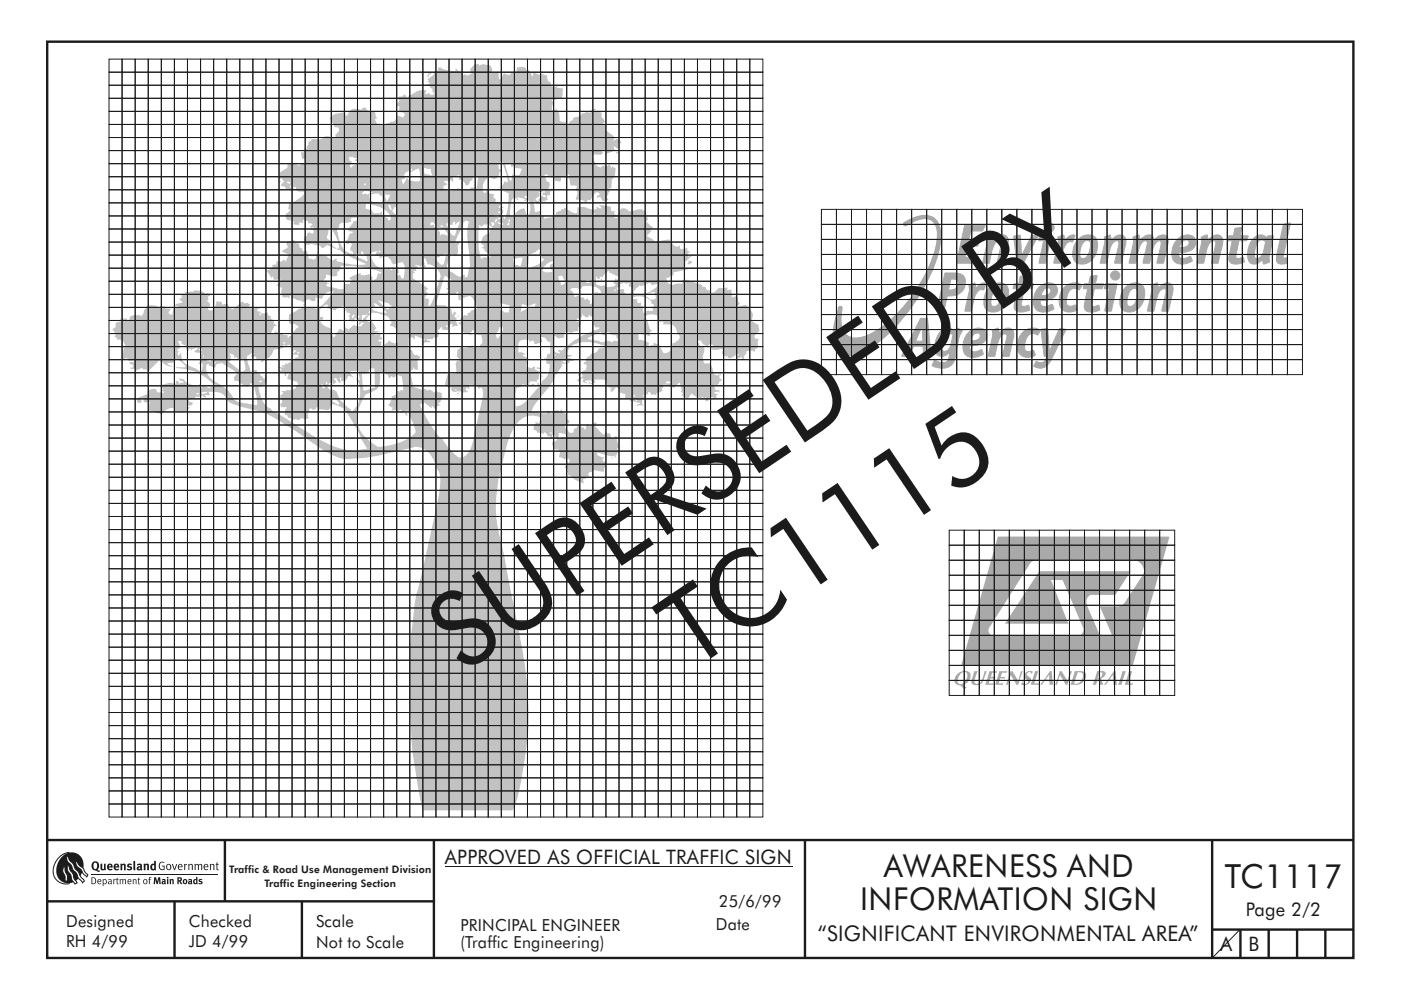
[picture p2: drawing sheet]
<svg xmlns="http://www.w3.org/2000/svg" width="297mm" height="210mm" viewBox="0 0 297 210" stroke-linecap="round" stroke-linejoin="round" font-family="sans-serif">
<defs><g id="words">
<g font-size="22.4" fill="#1f1a17">
<text x="97.9" y="142.9" transform="rotate(-34 97.9 142.9)">SUPERSEDED BY</text>
<text x="146.9" y="142.3" transform="rotate(-34 146.9 142.3)">TC1115</text>
</g>
<text font-size="7.1" fill="#1f1a17" x="259.7" y="188.5">TC1117</text>
<g font-size="6.7" fill="#1f1a17">
<text x="187.4" y="186">AWARENESS AND</text>
<text x="182.4" y="193.1">INFORMATION SIGN</text>
</g>
<text font-size="4.6" fill="#1f1a17" x="173.4" y="199.7">“SIGNIFICANT ENVIRONMENTAL AREA”</text>
<g font-size="4.2" fill="#1f1a17">
<text x="94.3" y="183.3">APPROVED AS OFFICIAL TRAFFIC SIGN</text>
<text x="258.7" y="201.9">A</text>
<text x="264.7" y="201.9">B</text>
</g>
<text font-size="4" fill="#1f1a17" x="264.2" y="194.3">Page 2/2</text>
<g font-size="3.5" fill="#1f1a17">
<text x="14" y="196.7">Designed</text>
<text x="40" y="196.7">Checked</text>
<text x="67" y="196.7">Scale</text>
<text x="97.6" y="197.5">PRINCIPAL ENGINEER</text>
<text x="151.8" y="197.3">Date</text>
<text x="152.4" y="192.4">25/6/99</text>
<text x="14" y="201">RH 4/99</text>
<text x="40" y="201">JD 4/99</text>
<text x="67" y="201">Not to Scale</text>
<text x="97.6" y="201.2">(Traffic Engineering)</text>
</g>
<g font-size="2.2" fill="#1f1a17">
<text x="48.6" y="185.2">Traffic &amp; Road Use Management Division</text>
<text x="56.1" y="188.1">Traffic Engineering Section</text>
</g>
</g></defs>
<path d="M25.4 67.6h1.5l.2 .4 .2 .1 .3-1 .9-.2h1.3l.1 .3 .2-.4 .3-.1v-.3a.88 .88 0 0 1 .5-1.1l.4-.5a3.7 3.7 0 0 1 2.5 .4l.3-.3 .9 .1v.2a.73 .73 0 0 0 .9 .2l.3 .2-.2 .4-.2 .1 .1 .5 .7 .1 .1-1.1 1.1-.4v-.3h-.6l-.1-.1 .5-.4 1.1-.2v-.2l-.7-.4 .1-.3h.4v-.8l1-.2-.4-.2 .3-.1 1.7-.2v-.2h.5l1.3 .3 .7 .5 .3-.2 .7 .4-.1 .2-.4 .1 .1 .7-.3 .1 .6 .7 .1 .4-.5 .4 .1 .6a.92 .92 0 0 0 1.3-.7l.4-1.1h1l.4 .7 .4-.2h.7a.97 .97 0 0 0 .7 .9 .97 .97 0 0 0 1.1-.4l1.1-1 .5 .4 .8-.2v.3l.4 .1-.2 .4 .1 .3h.4l.2-.3 .6 .4 .2-.3 .9 .3-.6 .2-.1 .5 .5-.1 .6 .5 1.2-.2v.6l.6 .2v.5l.7 .4-.1 .6 .7 .5-.6 .1-.6 1.4 1 .2-.3-.5 .6 .1 .1 .3 1.3 .4h.8v.4l.1 .2 .2-.4 .6-.1 .1-.8 .5-.1 .2-.4 .5-.4 .1-.2-.8-.5-1.1-.1-.2-.8 .1-1.3 1.3-.5 .6-.6 .6 .1 .1-.5 .5 .1 .4-.1 .5 .2 .1-.3 1.7 .5a11 11 0 0 0 3.7-3.6 1.98 1.98 0 0 0-2.5 1.5l-1.3-.3-.2 .8h-.7l-.8-.4-.9 .5-.4 .1v-.3l-1-.1-1.3-.6v-.4h-.3v.6l-.7-.3-.3 .3-.2-.3-.3 .1-.3-1.3 .3-.8h-.5v-.4l-.9-.1a1.18 1.18 0 0 0 1-1.1l-.1-.1h-.4a.65 .65 0 0 1-1-.1l-.1-.5h-.2v.3l-1.2-1.6 .7-.2v-.2l-.1-.2 .7-.2-.1-.4 .9-.1v-.7l1 .1 .5-.4h.2l.2 .5 .6-1.7-1.3-.5 .3-.4a.98 .98 0 0 0 .9-.7l-.3-.9 1.7-.5 .1 .6 .9 .2 .2 .9 .4 .1 .2 .6 .9-.1 .3 1.6 1.3 .3v-.1l.3-.2-.2-.7 1.8-.1v.3l.6-.1 .4 .5 1 .6 .3-.3 .6-.1-.3 .4 2.1 .6 2.3 .3 1.8-.1 .1-.2-2.1-.8-2.4-1.3-.9-.7-1.6-.6a1.16 1.16 0 0 0-1.3-.4 .86 .86 0 0 1-1.1 .4l-.2-.4-1-.1a1.95 1.95 0 0 0-1.6-.1h-.4l-.4-.4 .1-.5-.2-.1a.78 .78 0 0 1 .6-.9l.2-.6 .4-.1 .7 .3 .3-.4-.3-.5 .3-.5-.6 .1-.4-.2 .7-.4-.3-.3h-.6l-.1-.4-1.1-.4 .1 .6h-1l.1 .5a1.01 1.01 0 0 1-1.2-.5h.2a1 1 0 0 0-1.2-.5l-.5-.3-.1-.4 .1-.8 .8-.6-.4-.2 .1-1.2 .2-.1a1.36 1.36 0 0 0 1.4-.6l1-.6 .7-.8v-.4l-.6-.1a.81 .81 0 0 1-1.1-.4l-.1-.6-.6 .1v.2l.2 .1 .2 .2-1.9-.1-.1-.4-1-.3 .3-.5 .5-.4-.4-.3v-.3l-.9-.4a.52 .52 0 0 0 .3-.8l1.7-1.2-.1-.6a2.87 2.87 0 0 1 2.7 .3l.3-.6 .7 .2v-.7l.4-.3-1-.1-.2-1.4 .5 .1 .4-.9h.4l.1-.1-.2-.2a1.1 1.1 0 0 0 .4-1.2l.5-.1 .1-.4h1a1.98 1.98 0 0 0 2-.6l.9 .1 1.2 .3 .1-.2a.65 .65 0 0 1 .3-.9l.4-.5-.1-.7h-.8l-.1-.2-1-1.8 .3-.1 .3-.4a4.3 4.3 0 0 1 2.7-.6l.1 .6h.3l.3-.6a1.53 1.53 0 0 1 2-.8l.8 .2 .3-.4 .5-.1 .2 .4a2.56 2.56 0 0 0 1.8 .6l.1 1 .4 .2-.5 .3 .3 .7 .4 .4a3.6 3.6 0 0 0 2.6-.6l.8-.1 .6-.7-.1-.6 1.4 .5 .2-.5 .1-.3-.2-.2-1-.1 .1-1.2-.5-.2v-.3l.5-.8-.2-.3v-.5h.9l.3-.5 .6 .7 1.1-.7a3.8 3.8 0 0 1 3-.8l-.3 .8 .8-.2 .4 .4 .3-.1 .6-.2-.2-.2a.67 .67 0 0 1-.3-.9l-.5-.2v-.4h-.9v-.2l.8-.2-.2-.3-.3-.2 .3-.2-.3-.3 1.4-1v-.2l-.2-.2 1.2-.6-.1-.4a.54 .54 0 0 1 .7 .1l1.2 .4 1.3 .2h.5v-.5l.6 .6 .2-.3 .8 1.1 .4-.3 .5 .3 .8-.4-.2-.9 .7-1 .8-.1 .4 .1v.2a2.82 2.82 0 0 1 2.5 .1l.1 .4a.63 .63 0 0 1 0 .9l-.1 .3 .9-.3h.7l.1 1.3 .2 .3 .9-1.3 1.2 .3a1.28 1.28 0 0 1 1.4-.7l.1-.9 .4-.1a1.24 1.24 0 0 1 1.7 .8l.3-.2 .3 .2 .5 1.1h.2l.1-.7 1.4 .5 .3-.4 .4 .3 .7 .2 .1 .5a1.11 1.11 0 0 0 .7 1.1l.2 .6 1.3 .1v.3l1.1 .2-.1 1.9-2.3 .5 .7 .8-.4 .2-.2 1.2 1.1-.2 .5 1 .1 1.4 .6 .3 .8 .1 .2 .4 .6-.6 .5-.3 .2-.5 1.3-.3 .3-.2 .1-.4 .5-.1a1.17 1.17 0 0 1 1.4 0l.1-.6 1.1-.3-.5 .3a1.2 1.2 0 0 0 1.3 .4l.4 .1-.1 1.1 .3 .1 .5 .7-.5 .3 .7 .5v1l1.9 1.6-.4 .6 .9-.3h.4l.4 .8-.2 .2-.4-.1v1.1l-.5-.1-.2-.4-.3 .2 .1 .4 .5 .3-.2 .1-.8-.3 .2 .4-1.5 .6 .1-.7a.77 .77 0 0 0-.9 .2v.1h.3l-.2 .4-.3 .1-1.4-.1-.5 .4 .5 1.1 .3 .9 1 .4a1.19 1.19 0 0 1 1.6-.3l.4-.3 .3 .8 .3-.5 .1 .2 .6 .3-.2 1.9a1.52 1.52 0 0 0-.7 1.8l-.1 .6h-.6l.3 .6-.3 .2v.3a.83 .83 0 0 0-.2 1l.2 .2-.4 .3a.91 .91 0 0 1-1.3-.8l-.6 .1-.2-.1 .2-.3 .5-.3-.4-.4h-.3l-.7 .7-.6 1-.6-.1-.4 .6-.8-.6h-1.3l.2-.7a1.04 1.04 0 0 0-.2-1.4l.2-.8-.4-.2-.9 .1-.3-1.5-1.7-.3v.3a.51 .51 0 0 1-.2 .6 .51 .51 0 0 1-.7-.1h-.5l-.2-.7a1.09 1.09 0 0 1-1.3-.7l-.7 .1 .4 .9a.8 .8 0 0 0 .7 .7v.7l-.3 .8a.77 .77 0 0 1 1.1 .1l-.7 .4v.6l-.5 .1v1l-.4 .1 .1 .2-.2 .1-.3-.3-.2 .4-.7-.2-.3 .5-.4 .1-.3-.6h-.3l.3 2.3 1.1-.3 .1 .6 .4 .6h.4v.5l1.5-.2 .3-.3a1.35 1.35 0 0 0 .9-1l.8-.1 .1-.4 .4 .1 .2-.4h.5v.3l.7 .4 1.3 .5 .3-.2v-1.1h.5a2.74 2.74 0 0 1 2 .3l.6 .1v.3l1.2-.6h-.3v-.2l1.1 .4v-.3l-.6-.5 2.6 .3 .1 .9-.2 .1h1.1l-.3 .4 .1 .3 .5 .1 .3-.2 .4-.9 .5-.3 1.2 .2v.4l2.5-.4h.5v.3l.5-.1 .4 .8-.3 .1v.6l.4-.1 .2 .6-.2 .2-.1 .4 1.3 1v.3l-.6 .1-.1 .3h.5l-1 1.1 1 .7 .5 .5 3.2-.4 .6 .8a1.04 1.04 0 0 0 1.6 .5l.2 .7 1.5-.2v.7l.4 .1v.2l-.4 .1 .1 1 .1-.5 .8 .2-.5 .2-.8 .9-.6-.2v.4h.4l-.1 1.2 1 .1-3.4 .8v.6l-.7 .1-.2 .4-.6 .1a1.33 1.33 0 0 0 1.6 1.5v-.3l1.8-.1v-.7h.9l3.2 1.1 .1 .3 .6 .1 .3 .6 .8 .2v.3l.5 .1a1.19 1.19 0 0 0 1-.7l.3-.4 1.1 .1 .7-.1v.6l.9-.2 .1 1.8 .6-.3a.68 .68 0 0 1 .7 .8l.1 .4 .2 .2v.3l-.7 .3 .1 .3 1.9-.5 1.1 1.1a1.63 1.63 0 0 1 .2 2.1v.2l.6 .4 .8 .3 .2 1.2-1.1 1.3 .1 .2a.47 .47 0 0 0 .7 .4h.3l-.3 .3v1.3l-.2 .5-.4 .1v.4l-.4 .1-.2-.3-1.2 .2-.1 .7h-.3l-.2 1-.3 .2-.2-.7-.5 .3-.5-.4 .4-.2 .1-.3-2 1-.3-.1-.2-.4h-.6l-.6-.6 .1-.5h.4v-.3l-.8-.2-.4 .2a1.59 1.59 0 0 1-1.5-.3v-.4l.4-.2-.4-.3-.6 .2-.1 .4-.4-.2a1.41 1.41 0 0 1-1-1.2l-.8 .1 .6 1.3h.8l.1 .6-.2 .8a2.27 2.27 0 0 0 .2 2.1l1.1-.1 .4 .7 .2 .8a.92 .92 0 0 0 .4 .9 .92 .92 0 0 0 1 0h.4l-.1 .3-.3-.1v.8h.5l-.1 .5-.4 .1-.1 .4-.5 .4-.5-.2 .3 1.1 .8 .1 .1 .5h-.2v-.2l-.9 .1v.3l.8 .1-.4 .2v.6l-.4 .3-.4 .1 .3-.2-.6-.4-.1 .3-.5-.1v.6l-.7 .2 .2-.9-.5 .3-.1-.4-.9 .4-1.6-1.1-.6 1.1-.4-.1-1.2-.6 .5-.5-.6-.2 .2-.2v-.4l-.4-1.5-1.2 1.2-1-.6-1.2-.1-.2 .7h-.2l.2 .6-1.5 .6 .2 .1-.1 .3-.3-.1v-.2l-.7 .2-.3-.5-.4-.1v.4l-.4 .1-.5 1.1-.1-.2h-.2v1.3h.2v.2l-.8-.1-.6 .1 .1-.3 .6-.1v-.2l-1.5-.4h-.6v-.4h-1.1l.1-1.2-1.3-.3 .2-.3-.7-.7h-.2l-.6 .9h-.6v-.6l.4-.2-1-.2-.2-1.5-2.6-.1 .1 .5 .3 .1-1.2 .5v-.3l.5-.2-.5-.5-1.1 .2v.2l.4 .1-.1 .2-.9-.3 .3-.6h-.7a.4 .4 0 0 1-.4 .5l-.3-.1v-.2l1.4-.9-.5-.1 .2-.9 .7-.2 .2-1-.7-.5 .5-.2a1.04 1.04 0 0 1 .9-1.3l.1-.2v-.2a1.68 1.68 0 0 0 1.7-1.2l1-.1 .3-.1v-.3a8 8 0 0 0-6.9-.1l-.6 .5-.4 .7-.3 .9 .6-.1 .7 .2-1.1 .3-.2 .3h.2a.68 .68 0 0 1 1 .2h.5l-.1 .3h-.7l-.3 .4-1.6 .1v.3l.3 .1-1.4 2h-.2a7.1 7.1 0 0 1-2.4 3.9l-1.9 2.5-.7 1.5 3 .3 .4-.1-.2-.5h.3l.6 .7 .4-.3-.1-.2 1.3-.3 .2 .5 .3-.6h.2a.99 .99 0 0 0 1 .9l-.1 1.1 .5 .2 .2 .6-.7 .2-.1 .4 .6-.2v.1l-.8 .3 .1 .2 .9 1.1h.9v-.8a1.11 1.11 0 0 0 1-.8h.6v.1a.55 .55 0 0 0 .6 .5v.3a.74 .74 0 0 0 .5-.9l.6-.1 .1 .4 .9-.7 .3-.1 .4 .1-.5 .6 1.7 1.8h.3l.3-.5 .3 .1 .1 .3 .5-.2 .4 1.2 1.1-.6 .3 2.4-.3 .5 .5 .7h-.5a.39 .39 0 0 1-.3 .5l.1 .4-.3 .1v-.4l-.7 .1-3-.8v.5l.7 .4 .9 .2-.5 .4 .7 .6 .1 .8-.4 .5-.1 .7-2.5-.3v.3l-.6 .1-.2 .2 .2 1-.6-.1-.1 .3-.6 .1 .2 .9-1.1-.4a2.3 2.3 0 0 1-1.5-1.2l-.7-.2v-.5l-.4-.2v-.2l.3-.1-.1-.3-.3-.2a.39 .39 0 0 1-.2-.4 .39 .39 0 0 1 .3-.3l.2-.1-.2-.4 .5 .2 .2-.8-.4-.2-.8 .1-.3-.2-.8-.2 .2-.8-.1-.4-.3-.4-.9-.1-.3-1.1v-.4l.6-.2 .5-.3-.7-1h-.4v.7a.39 .39 0 0 1-.5-.5l-.5 .1-.3-.6-.4-.3-.2 .4-1.3-.3a.68 .68 0 0 0-.7-.6v-.5l.1-.6 .4-.2-.3-.3 1 .1v-.4l.4-.3v-.4a4.3 4.3 0 0 0-5.9 2.2 41.8 41.8 0 0 0-3 10.1 27.7 27.7 0 0 0 .6 15.2l2.9 14.6a88.6 88.6 0 0 1 2.5 25 88.7 88.7 0 0 1-2.6 15l-.7 1.2h-19l-.2-1.2a112.7 112.7 0 0 1-2.6-23.4 101.6 101.6 0 0 1 1.7-21.8l3-13.3a57 57 0 0 0 1.9-10.2l-.3-1.8-.7-1.4a5 5 0 0 0-4.2-4l-4.5 1.1a35.7 35.7 0 0 1-11.1 1.4 23.4 23.4 0 0 1-8.2-4.6l-2.1-1.5-1.9-1-1.4-1.1-2.4-1.2v-.2l-6.9-1.8-1.3-.7-.5-.8a2.9 2.9 0 0 0-3-1.3h-.7l.2 .5v.2l-.2 .1-.7-.1 .2 .6-.3-.1-.6-.5v.4h-1.4v.4l-.5 .1a.59 .59 0 0 0-.8 .4v.1l.5 .1 .1 .2 .2-.1a.66 .66 0 0 1-.8 .6l-.2 .1-.1 .2 .5 .1-.8 .9-.4 .1-2.3-.2v-.7a3.6 3.6 0 0 0-2.6 1.3h-.3l-.7-.2-.2-.3-1.5-.2v-.4a1.47 1.47 0 0 1 .4-1.3h-1.1l-.4-.2v-.6l-.6-.2 .1 1.1h-.7l-.2-.9 2.4-1.1 .1-.2h-.3a1.46 1.46 0 0 1 1.9-.7l.2 .6 1.5 .1v-.2l-.5-.1 .2-.3-.3-1 1.1-.4a2.13 2.13 0 0 1 1.9 .2l.1-.5 .4-.2 .2 .5 .8-.2 .1 .2 .1-.4-.9-.2v-.4l1 .1a3.8 3.8 0 0 0 3 1.5l.4-.5h.2l-.2 .7 .1 .1 .3 .1 .1-.4 .7 .1a.86 .86 0 0 0 1.2 0l.6 .2 .3-.6-.3-.1a12.3 12.3 0 0 0-8.1-3.5l-.2-.1h2.2v-.3l-1.2-1.1-.7-.5-.7 1h-1.2v.3l1.1 .5-1.1-.2-1.8-1.1-2.4 2.4-.3-.5h-.8v-.4l-1.4 .6-.1-.5a.94 .94 0 0 1-1.2 0l.7-.2 .1-.5-.9-.4 .4-.2 .4 .2 .3-.6-1.2 .2-.3-.7-.8 .3-.4-.1v-.3l.2-.1 .2-2 .6-.1-.7-1.3-1.3-.3v-.4l-.5-.1v-.2l.3-.2-.5-1h-.3l.3-.4 .4-.3v-.5a.89 .89 0 0 1 1.2-.7l.1-.2zM129.7 97l.4 .1-.4 .2zM94.3 58.5l1.4 .7-.1 .3-.7 .4 .1 1.1-.4 .3 .8 .3-.8 .5 2.1 .4 .1-.6h.3l.1 1.7 .6 .1-.1-.6a.81 .81 0 0 0 1-.2l.8-.1 .4 .2a4.1 4.1 0 0 1 1.2 2.5l-1.2 .4a.51 .51 0 0 1-.8 .5l.1 .5-.2 .1-.5-.2-.6 .7-.4 .2 .3 .7h-.6l.1 .3 .9 .4-.5 .4 .2 .8 1.3 .6 1 .2-.6-.6a.44 .44 0 0 0 .5-.5l.4 .1-.1 .8 1.7 .2 .2 1.5-.2 .4-.3 .1-.1 .5-.2 .1-.6-.1-.6 .2v-.4h-.9l-.2 .3-.4 .1-1.3-.1a.38 .38 0 0 1-.5 .5l-.1 1.5 .1 .2a.51 .51 0 0 1 .4 .6l-.5 .1-.2 .3 .1 2-.2 .4-1.7 .1-.6 2.2 .8 .6 .8 .1-.3 .2 .2 .3 .5 .3 .5 .1 .1-.2 .9 .1 .1 .2 1.2-.1 .1-.3h-.4v-.7l.8 .2-.2-.8 1.8 .2 .3 .7a.41 .41 0 0 1 .7-.2l.2 .8v.9l-2.2 9.9a3.9 3.9 0 0 1-2.2 3.1l-.7 .1-1.1-.9-1.8-2-.5-1a11.8 11.8 0 0 1-3.4-4.5l-1.4-2.9 .4-.2v.2l.3-.1 .1-.4 1.6 1.3v-.6l.9 .8 .3-.6 .8-.3-.4-.1-.2-.3 .5-.3a.76 .76 0 0 1 .5-.9 .57 .57 0 0 1-.2-.8l-1.1-.3 .3-.2-.6-.1-.2 .4-1.1-.6-.6 .2-.1-.4-.3 .1-.2 .1-2.2-.6-.5-2.5a.83 .83 0 0 1 .5-1.3l.2-.5 .2 .6 .6 .1v-1.7h-.1l.6-1.1-.9-.5-.1 .2-.6-.5-.1-.6-.8-.2 .1-2.4 .4-.2 .5 .2 .1 .3 .3-.3-.1-.5 2.2 .8-.4 .4v.3l1.5-.1v-.3l-.7-.1-.1-.2h1.4v-.3l1.1-.2 .2-1-.3-.4 .5-.4 .2-.3h.2l.1 .5 1.2 .1 .4-1.2 .7 .1-.3 .2 .2 .2 .5-.2 .6 .1-.5-1.4 .3-.1-.1-.3h-.4v-.6l.4-.2-.4-.5-.2 .1-.1 .5h-.2l-.2-1.2-.8-.3-.5-.4-2-.1zM52.4 75.5l.8-.5 .7-.1-.1 .3-.5 .1v.4h1l.3 .6h.7l.2 .1-.1 .5 .5-.3 .2-.4a2.19 2.19 0 0 0 1.9-2.1l1.8-.2 .4-.3-.2-.3 .2-.1 .3 .1v.4a1.19 1.19 0 0 1 1-.6l-.1 .5 .7-.2v1.2l.2-.1 .1-.3 .3 .1v.3l-.4 .2-.2 .4h1.2v.6l-.8 .2a.61 .61 0 0 1-.9 .4l.1 .4-.7 .4-.4-.1-.2 .4-.6-.1v.3l.6 .1-.6 .1-1.1-.1 1 .5-.1 .3-.5-.2 .1 .5 1 .2 .3 .2-.3 .2 .3 .3 .1 .1 .1-.6 .7-.1-.5 1.2 1.8 .5a.75 .75 0 0 1 .5 .8l-.5 .2 .1 .4-.4 .2-.9 .3-.7-.1a.85 .85 0 0 1-1 .2l-.1 .3h.3l-.1 .3a.69 .69 0 0 0-.5 .6 .69 .69 0 0 0 .3 .7l.1 .6-.4 .4 .1 .4a1.06 1.06 0 0 0 1.3 .1l-.4 .7v.7a.43 .43 0 0 0 .6 .4l.1 .6h.9v.5l.8-.4 .1 .3h.7l.1-.4 .6 .1a.83 .83 0 0 0 1.1-.1l.3-.1-.4-.1-.1-1.1h.4l.2-.2-.3-.3 .3-.2h.3a.65 .65 0 0 0 .9 0l.1-.4 .4 .3 .1 .3 1.3 .1a.78 .78 0 0 0 1.2-.7l.2-.6a4.4 4.4 0 0 1 3.7 2.6l1.7 2.7 .9 2.2 1.3 2a12.4 12.4 0 0 1-9.5-1.6l-8.5-5.2-2.2-1.3-.2-.3a5.1 5.1 0 0 1-2.5-3.8l-.2-.9a1.66 1.66 0 0 0 1.6-2.5l-.3-.1 .1 .7-.3 .1-.2-.4-.4-.2a1.01 1.01 0 0 0-.8-.7l-.2-.6-1.1 .5-.7-2.1zM80.6 79.1a.93 .93 0 0 1 1.3 .3l.4 .2 .2 .6 .6-.4 .1 .2 .6 .1 .1-.5 .3-.1 1 .4 .3 2.9h-.7v.3l-.8-.2a.9 .9 0 0 1-1 1.1 .67 .67 0 0 1-.1 .9l-.6 1.1 1 .5-.3 .6 1.2-.1v.4l.4-.1v-.3h.5v.2l-.2 .1v.2l1-.1v-.3h.6l1.7 4.5a10.8 10.8 0 0 1-7.4 3.2h-.7a8.2 8.2 0 0 1-4.3-5 8.8 8.8 0 0 1 1.7-6.1 4.2 4.2 0 0 0 2.9-2zM118.4 91.9h.3a1.06 1.06 0 0 1 1.5 1l-.4 .1-.1-.3h-.7l-.1 .4-.5-.1zM116.6 91.8l.5 .1-.4 .1zM85.9 87.6l.5 .1v.4l-.3 .1zM69.8 81.3l.7-.1-.2 .4h.3l.7-.5-.1-.3-.3-.1v-.4l.4-.1a1.07 1.07 0 0 0 .9 1l-.2-1.1h.4l-.2 .6 .6 .3 .1-.4 .4 .2 .4-1a2.65 2.65 0 0 1 2.7 3l-.1 .8a4.4 4.4 0 0 1-1.7 3.6h-.2l-.1-.4a9 9 0 0 1-2.5-2.5l-.1-.4a1.47 1.47 0 0 0-1.9-1.3l-.4-.8 .3-.1zM110.2 72.4l.4-.2 1.5-.1 .3 .5 .2-.3h.5l.2 .7 .7-.1 1.1-.5-.4-.9a1.36 1.36 0 0 1 1.5 1.1l.5-.1-.1 2.6h-.5l-.2 .8-.5 .1v.2l.2-.2 .2 .2v.8l.7 .3v.6a3.2 3.2 0 0 1-1.6 2.9 .67 .67 0 0 1-.7 .8v-.6l-.4 .5 .7 .4-2.1 2.3a3.9 3.9 0 0 1-3 2 9.7 9.7 0 0 1 .2-4 .83 .83 0 0 0 1.1-.6l1.6 .2-.1-.3 .2-.6 1.4 .1v-.4h.4l.2-1.2-.4-.1 .1-.2 .6-.1-1.3-.6 .1-.5-.5-.1a.72 .72 0 0 1-1.2 0l-.2-.1 .2-.9 .3-.1-.2-.1 .1-.6-.7-.3-.5-.4 .5-.1a1.09 1.09 0 0 0-1.4-.4 3.7 3.7 0 0 1 .3-2.4zM43.8 77.3l.4-.1 .1 .4 1.4 .4a1.07 1.07 0 0 1 1.7-.8l2.7 1.8 .2 .3-.4 .4a.68 .68 0 0 0 .1 1.2l.5-.1 .7 .7 1 .3 .1 .3 .7-.3v-.5l.9 .4 .6 2.8v1.4l-2.7-.4a3.8 3.8 0 0 1-2.2-.8 7.5 7.5 0 0 0-3.8-3.6 3.3 3.3 0 0 1-2-3.8zM70.6 84.9a.95 .95 0 0 1 1.2 .5l.1 .4-.2 .1-1.1-.7-.1-.1zM134.6 84.6l.4 .2 .1 .4-.3-.2zM134.4 83.8l.3-.1a.37 .37 0 0 1-.4 .5zM136.4 83.8h.2v.4l-.2-.2zM41.7 83.4h.5l-.1 .3-.4 .1zM42.8 83.2l1.1-.1v.1l-.8 .3h-.3zM97 83.4l.3-.1v.2h-.4zM96.5 82.7h.4l-.4 .2-.1-.1zM76.8 79.3a1.3 1.3 0 0 0 1.7-1.2h.9l.1 4.1-2.4 .7-.2-1zM68.1 81.6a.69 .69 0 0 1 .7 .8l-.5-.2v-.4h-.2zM112.8 81.5l.3-.1 .3 .4-.8-.1zM69.1 81l.3 .2v.3l-.2 .1zM124.9 81h.2l-.1 .4h-.3zM152.8 81.3h.5l-.4 .1zM141.3 80.9l.9 .1-.1 .3-.9 .1zM100.6 80.9l.3 .1v.2l-.4 .1zM55 80.7l.6 .2-.6 .2zM74.1 78.9l.6-.2 .7 .1 .6-.3 .3 2.2a3.3 3.3 0 0 1-2.2-1.8zM114.8 79.7l.4 .2h-.5zM122.7 79.4h.3l-.4 .4zM31.7 79.2a.61 .61 0 0 1 .8-.1zM55.6 79h.3l.1 .2-.5 .1zM37.8 72.3l.7 .1v.5l1 .5a.72 .72 0 0 0 .5 1l.2-.4 .4 .1-.2 .4 .4-.5 1.1-.2-.1 .4-.5 .2-.1 .2 1.7 .4a.49 .49 0 0 0-.3 .7l-.3 .2 .2 .4-.4 1h.5l.1-.3a1.33 1.33 0 0 1 0 1.8l-.2 .1-.5-.4-1.3-.7a2.63 2.63 0 0 1-2.3-2.9l-.2 .1-.2 .5-.3-.5 .2-.5h-.3v-.4l.6-.3zM48.7 75l.9 .3 .1 .6 .5-.1a.76 .76 0 0 0 1.1 .4l.4-.1 .2 1.1a1.02 1.02 0 0 1-.8 1.6l-2.7-2.2 .5-.1v-.3a.89 .89 0 0 0-.2-1.1zM113.8 77.9l1 .2-.1 .2-.9-.1zM45.4 76.8h.4l-.1 .3h-.3zM119.3 76.5l1.1 .2-.1 .2h-.7l-.3-.1zM44 76.2l.8 .2-.1 .4-.8-.3zM45.3 75.8h.2l-.1 .4zM43.1 75.4h.2l-.2 .4zM117.4 75.1l.5 .2-.1 .2h-.2zM63.1 74.6l.4 .1-.4 .4zM117.4 71.2l.7 .5a1.53 1.53 0 0 0 1.5-.1l.1-1.1 .7-.1 .9 .3a1.02 1.02 0 0 1 1-.4l.4-.1-.1-.8a.85 .85 0 0 0 .4-1.3l-.7 .2v-.7h.5a.92 .92 0 0 0 .7-1l.2 .4h.3v.3h.9l-.1-.5 1 .5-.2 1.3 .6 .8h.9l-.1 .4a19.6 19.6 0 0 0-8 4.6l-.6-.2v.4l.3 .1v.2l-1.1-.2-.2-1.3zM136.5 67.2l1.4-.5 1.4 .2a1.61 1.61 0 0 0 .7 1.4l.7-.1v.6a2.56 2.56 0 0 1 2.6 .8l.3 1.3 .4 .2a1.1 1.1 0 0 1-.8 1.5l-.6 .2a1.93 1.93 0 0 1-1.9 2.1l-.5-.8a1.82 1.82 0 0 0-1.7-1.3l.1 .4-1.1 .2 .1-.6-1.4-.6-.9-.1v-1.3l1.1 .2a1.25 1.25 0 0 1 1.3 .3v-.9l.6-.1-.6-.6-.5-1.8zM42.2 74l.7 .2v.1l-.1 .1-.6-.1zM59 73.2h.4l-.7 .6zM77.9 67.2l.9-.9 1.3 .2 2.2 .7 .7 1.4-.3 .2v.4a1.71 1.71 0 0 1 1.7 2v1.4a1.53 1.53 0 0 1-1.7-.1v-.3l-.3 .1v.2l-1.6 1 .1-1.1-.6 .1v-.4l.8-.2-.2-.5h-.4l.4-.3-.3-.2-1.2 .1v-.2v-.1l1.2-.3-1.2-.1 .1-.3 .3-.3-1-1.6h-.3l-.2 .2-.7-.2zM60 72.6h.4l.1 .2-.4 .1zM124.7 71.7l2.7-1.3 .3 .6 .6 .2 .3-.6 .6-.1a.8 .8 0 0 0 .9 .6h.5l.1 .3a.49 .49 0 0 0 .4 .5v.5a1.24 1.24 0 0 0-1.4 .2 1.29 1.29 0 0 0-1.6-.1l-.8 .1-.3-.3-2.4-.3zM105.9 69.4l.6-.1 .1 .2a.88 .88 0 0 1-.3 1.2l-.8 1.2-.3-.4v-1h.3zM131.2 71.4h.3v.3l-.2 .1zM68.4 65.1l1-.5 .2 .8 1.6 .4v-.3h.4l.1-.5 .6 .2 .1-.2a.67 .67 0 0 1 .9 .6l-.4 .2 .6 .2v.3l.5 .1 .3 .4-.4 .2 .3 1.1 1 .1-.1-.7 .5 .1 .1 .5h.5l-.1 .8 .3 .1 .1-.5h.4l.3 .2-.4 .1-.1 .4-1.8-.2-1 1-.7-.6-.3 .9-.9-.5-.6 .9-.4 .2 .2 .2-.5 .5-.6-1.4v-.6a2.53 2.53 0 0 1-2.3-1.8l.6 .2 .2-.8h-.8v-.7a1.1 1.1 0 0 1 .6-1.4zM94.6 69l.4 .1-.1 .3h-.3zM76.8 66.8l.6 .1 .4-.2 .1 .2-1 .8 .2 .3-.1 .1h-.3zM74.7 66.9l.3-.1 .2 .1-.4 .7-.2-.5zM75.7 67l.6 .1-.5 .5zM97.1 67.1l.3-.1-.4 .2zM54.9 66.4l.5 .4-.3 .1zM134.3 63.1a3.6 3.6 0 0 1 3.7 .8l.1 .5 .6 .2-.3 .9 .1 .3-.3 .2-1.1-.1-.2 .6h-.2a1 1 0 0 1-.4-1.3v-.3h-.4v-.7l-.6 .1-.2-.3 .1-.5-1-.1zM78.3 65.9l.2 .1v.4h-.3zM79.3 64.2l2.7 2a4.2 4.2 0 0 1-3.1-.6l-.1-.4 .9 .1zM106 64.4l2.1 .5-.3 1.4h-1a.52 .52 0 0 0-.8-.5zM110.6 64.6h.3l1.2 .3 1.4-.5-.1 .7-.8 .2a2.17 2.17 0 0 0-1.9 .8l-.3 .1zM80.1 63.8l2.3 .5 .2 .4 .5 .2-.5 .5-.6 .2zM88.1 56.2l.2 .1a.51 .51 0 0 1 .8 .4l.4-.4 .6-.2-.3-.4 .1-.6-.3 .2v-.4a.6 .6 0 0 1 .8 .5l.2 .8a2.8 2.8 0 0 1 2.8 2.5 32.5 32.5 0 0 1-2.2 6.1l-.3 .1v-1.4l-.8-.2 .6-1.2-.4-.3v-.2l.5-.3-3.3-2.3v-.9l.4-.2v-.2h-.2l.1-.3 .5 .1-.1-.6 .4-.1v-.3h-.5zM64.2 64.4l.4 .3-.2 .1zM53.4 64.6l.4-.2zM121 61.3l.7-.2h.9l.1 .2 .6-.1 .1-.3a1.96 1.96 0 0 1 1.7-.2 2.78 2.78 0 0 1 2.2 .9l.1 .6-1.3-.2-.7 2.5-.4 .1 .1-.8-.4-.2v-.4l-.8 .4-.2-.5h-.7v-.4l-1.2 .3-.2-.7a.6 .6 0 0 0-.7-.7zM137.2 62.5l.7-.4 .9-.2 .2 1.5-1 .2-1.1-.8zM131.4 60.2l.7-.1 .1-.2 .6 .3 .7-.1-.1 .6 .7 .2 .1 .3-.1 .4a.86 .86 0 0 1-.6 .9 .86 .86 0 0 1-1-.3l-.2-.2v-.7l-1.5 .2v-.5l.8-.1zM135.5 60.6l.2-.1 .2 .3 2-.8 .2 .4 .2 .1 .9-.3 .2 .2v.3a6 6 0 0 1-5 1.8v-.2a.7 .7 0 0 1 .4-1l.5-.4zM130.4 61.4l.2-.1-.2 .5h-.2zM69.1 58.3l.8 .1a1.69 1.69 0 0 0 1.6 0v-.8l.4-.1 .1-.3 .4-.1-.3-.7a22.7 22.7 0 0 1 8.7 1.4v.2l-.6-.1-.5 1.3-.3 .1-.1 .2h-.3v-.8a.49 .49 0 0 1-.7-.5l-1.2 .3v-.3l-.6 .3v-.6l-1.6 .6-.9 .5 .5 .5 .1 .2-.3 .2-.1 .4a.86 .86 0 0 0-1.3 .7h.2a1.33 1.33 0 0 1-1.6 .2l-2.3-.5a.44 .44 0 0 1 .1-.5 .44 .44 0 0 1 .5-.1l-.5-.1v-.5l-.7 .1 .1-.3a.83 .83 0 0 0 .4-1zM126.4 58.7l.4 .5h.3l.1-.5 .6 .1 .7-1 .7-.3v.3l2 .9-.4 .7-.4-.4v.7l-.4 .1 .1 .3 .4 .1-.1 .4-.7 .2a1.72 1.72 0 0 1-1.6-.2l-.4 .1-1.3-.3zM118.4 58.7l.8-.2 .7 1.5-.5 .4-.5 .1v-.5l-.4-.7zM125.5 59.9l.5 .1-.5 .1zM124.4 59.4a.64 .64 0 0 1 .8 .6h-.9zM127.4 59.1l.2 .3-.2 .2zM78.8 53.6l1.2-.3v.2a.51 .51 0 0 0-.3 .8l.7-.1 .1 .6 .3-.1a.55 .55 0 0 1 .8-.2 1.53 1.53 0 0 1 1.5 1.3l.3 .3 1.9-.5a3.3 3.3 0 0 1 .2 3.4h-.4l-.2-.6-.8 .1v-.4a.53 .53 0 0 0 .4-.6 .53 .53 0 0 0-.6-.5l-.1 .4-.5-.7h-.2l.1 .5-.1 .2-.4-.3v-.3l-.5-.1v.4a3.4 3.4 0 0 1-3.6-3.2zM98.6 46.8l.8 .2a14.8 14.8 0 0 0 .1 6.8l.1 2.9-.2 .1-.2 1.9-.7 .2 .1-.5-.5-.1a.91 .91 0 0 1-1.5 0l-.6-.5-.7-.3a1.5 1.5 0 0 1-.3-2l.7-1.6h.1a.36 .36 0 0 1 .4 .4l.9-.5-.1-1.8h.2l.1-.5-.2-.3-.6 .3 1.7-4.3 .3-.1zM115.8 56.1l1-.6 .5-.1-.1 .5-.6 .3v.2a.61 .61 0 0 0 .4 .9l.2 .3a2.05 2.05 0 0 1-2.1-.1l.1-.5zM89.8 56.2h.3l.2 .5-.3 .1zM112.1 54.2l1.7-.9 .4-.4 .4 .2-.2 .4v.6l.3 .2 .3 .5 .4 .2-1.4 1.1-2 .7zM108.7 54.9l2.1-.2-.5 1.8-1.4-.3zM92.4 54.5l.8 .1v-.4l1.4-.4-.5 2.3-.6 .1-.4-.4a1.41 1.41 0 0 1-.7-1.3zM146 55.2l.7 .3 .1 .1-.2 .2a.61 .61 0 0 1-.8 .2l.2-.4zM75.1 54.1a1.06 1.06 0 0 1 1.1-.2h.5l-.1-.6a.6 .6 0 0 1 .5 .6l.6 .3 .2 1.2-2.3-.9zM101.6 47.8h.2l.1 .3h.3a1.07 1.07 0 0 1 1.6-.3l.6 .4a1.19 1.19 0 0 0-.7 1.3 1.9 1.9 0 0 0-1.6 2.3l.6 .4-.5 .3 .6 .4-.1 .2 .5 .4a.95 .95 0 0 1 .7 1.2l-.2-.3-.4-.2v.4h-.9l-.3 .3a13.8 13.8 0 0 1-.7-6l.3-.4-.2-.3zM72.1 47.4l.7-.2a2.03 2.03 0 0 0 1.8-.3l-.3-.3a.98 .98 0 0 1 1.4-.3l.1 .4-1 .3 .1 .3-1 1.3-.1 .3 .9 .3v.2l-.4 .1-.6 1.4a.47 .47 0 0 0-.4 .4 .47 .47 0 0 0 .4 .5l.5-.2 .3 .1 .2 .3-.4 .5-.1 .6 .6 .3 .1 .5a3.4 3.4 0 0 1-3-3.1l-.5-2.1 .4-.1zM80.3 53.2l.4 .1-.5 .2zM69.6 48.6h.7l.9 1.5a4.7 4.7 0 0 1 .6 2.6h-.5l-1.8-1.4 .7 .1a.85 .85 0 0 0-.7-.6l-.2-.7 .3-.7zM95.4 47.7h.6v-.5l.5-.2v.7a1.23 1.23 0 0 1 1-.6l-1 2.9h-.2a2.05 2.05 0 0 1-1.2-1.8l.3-.2zM93.2 48.4l1.1 .2 .6 1.3-.5-.1a.74 .74 0 0 0-1.2 .2l.1-.9-.3-.1zM103.3 48.1l.5 .1-.5 .7zM91.3 47.3l.6-.2 .5 1h-.3l-.1-.4-.7 .2zM93.5 47.8l.5 .2-.3 .2-.3-.1zM94.6 47.4h.4l-.2 .8zM104.1 47.2a.56 .56 0 0 1 .7 .4l-.4 .4zM107.6 47.5l.4-.3v.5l-.3 .1zM105.5 47.1l1.2 .4-.1 .2-1.1-.3zM105 46.6l.3-.1 .2 .1-.6 .7zM107.9 46.6l.2-.1v.3l-.3 .3zM77.7 43.2l1.2 .2a5.1 5.1 0 0 1 3.8 2.5l.1 .8-.4 .1-.2-.5-.1-.1a.36 .36 0 0 1-.4-.1 .36 .36 0 0 1 0-.4l-.6-.1-.3-.7-.2 .3h-1.1a.58 .58 0 0 1-.6-.6l-1.4-.3zM105.5 46.4l.9-.3-.1 .3-.6 .1zM106 34.2h.5l1.1 3.8v.5l-.3 .3-.1-.3-.3 .1a1.81 1.81 0 0 1-.9 1.2l.3 .1v.5l1.5 .6a11.3 11.3 0 0 1-.9 5.4l-.1-.2a.59 .59 0 0 0-.7-.7l-.1-.2 .6 .1a.65 .65 0 0 0 .1-.8 .65 .65 0 0 0-.7-.3l.8-.2a.56 .56 0 0 0-.8 0h-.3l.1-.3 .7-.6-1.4-.4v-.2a.53 .53 0 0 0-.5-.8l.1-.4 .2-.1-1.2-.2a.43 .43 0 0 0-.3-.6 .43 .43 0 0 0-.5 .4l-.4-.1a2.7 2.7 0 0 1 .9-3.1l.9 .1a.98 .98 0 0 0 1.4-.5l.2-.9 .6-.1a1.1 1.1 0 0 1-.5-1.8zM130.3 46.1h.7l-.7 .2zM104.7 45.6a.9 .9 0 0 1 1.1 .3l-.3 .1-.8-.2zM108.7 42.2l.3-.3 .1 .3 .4-.1 .1 .3 .1 .1 .3-.2-.3-.1v-.4l1.4 .4 .3 .1-.4 .3h1.2l.2 .8a3.1 3.1 0 0 1-.3 2.1l-.6-.1-.3-1.2a2.23 2.23 0 0 0-2.1 1.6l-.2 .1-.8-.1 .1-1.2a4.8 4.8 0 0 1 .5-2.4zM125.7 45.3h.5l-.7 .4zM83.7 43.9h.3l.1 1.5a.71 .71 0 0 1-.9-.4 .71 .71 0 0 1 .4-.9zM105.5 45l.7-.2-.2 .4zM82.3 43.5h.4l.3 1-.1 .1-.3-.3zM78.3 41.3l1.2-.2h1v.3l.4 .1 .1 .3a1.28 1.28 0 0 1-.3 1.3l-.7-.2a1.33 1.33 0 0 1-1.7-1.6zM81.6 41.3h1.1l-.8 1.5zM114.2 40.7l1.4-.1-.1 .4-.4-.2-.1 .6h.5l.3 .4h-.6l-.1-.2h-.4v.4l-.6 .3 .1 .3-.6-.1v-.3l.4-.4 .4-.1 .1-.7h-.3zM111.3 41.6h.3l.2 .4-.6-.2zM76.9 40.8a2.02 2.02 0 0 1 2.1 0l-.2 .2-.4-.1-.2 .2-.5 .2-.1-.2-.8 .1zM94.2 38.5a1.11 1.11 0 0 1 1.1 .2l.1-.5 .5 .1 .1 .4 .1-.3-.1-.9 1.4-.3-.1 .9h.2a.6 .6 0 0 1 .8 .5l.5 .8a1.58 1.58 0 0 0 1-1l.3-.2 .2-.5 1-.1-.3 2.4-.3 .4-.1-.3 .1-.4-1.1 .1 .2 .3h-.7a.69 .69 0 0 0-1 .6 1.01 1.01 0 0 0-1.6-.6 1.79 1.79 0 0 1-1.8 .2l-.7-.3v-.4l.9-.5-.6-.3zM61.5 39.3h.4l-.2 .4-.2 .1zM77.2 38.9h.3v.4l-.3-.1zM60.9 38.6l.8 .2-.3 .2-.6-.2zM86 36.7l.7-.4 .2 .2h.4l1.5-.7 .2 .9 .1 1.6a3.2 3.2 0 0 1-2.5-.1l-.1-.3-.3-.1-.6 1.2h-.2l-.3-.8 .8-.3-.2-.5zM59.2 38.2l.5 .5-.3-.1zM107.1 34.7l1.2-.1v.8l.7-.1v.3l1.6 .2-.5 1.3h-1.5l-.1 1.1-.4 .2zM120.3 37l.4 .1 .1 .3-.5 .2zM89.8 35.7l.5-.1 .2 .2h.9l-.1 .5 .3 .8-.2 .2-.8-.3h-.5zM87.1 35.8h.3l-.2 .5zM74 33.4l.8-.2v.2l1.2 .2-.7 .2v.3l.5 .2a1.03 1.03 0 0 1-.9 .8l-.3 .4h-.3v-.4l.3-.7-.2-.3h-.3zM130.6 32.3l.6 .1-.6 .2zM90.9 15.4l.5 .1v.2l-.4 .1-.1 .5-.4-.1z" fill-rule="evenodd" fill="#c2c2c2"/>
<g fill="none" stroke="#1f1a17" stroke-width=".21">
<path d="M23.1 12.5h2.8v2.8h-2.8zM23.1 15.3h2.8v2.8h-2.8zM23.1 18.1h2.8v2.8h-2.8zM25.9 12.5h2.8v2.8h-2.8zM25.9 15.3h2.8v2.8h-2.8zM25.9 18.1h2.8v2.8h-2.8zM28.7 12.5h2.7v2.8h-2.7zM28.7 15.3h2.7v2.8h-2.7zM28.7 18.1h2.7v2.8h-2.7zM31.4 12.5h2.8v2.8h-2.8zM31.4 15.3h2.8v2.8h-2.8zM31.4 18.1h2.8v2.8h-2.8z"/>
<path d="M34.2 12.5h2.8v2.8h-2.8zM34.2 15.3h2.8v2.8h-2.8zM34.2 18.1h2.8v2.8h-2.8zM37 12.5h2.7v2.8h-2.7zM37 15.3h2.7v2.8h-2.7zM37 18.1h2.7v2.8h-2.7zM39.7 12.5h2.8v2.8h-2.8zM39.7 15.3h2.8v2.8h-2.8zM39.7 18.1h2.8v2.8h-2.8zM42.5 12.5h2.8v2.8h-2.8zM42.5 15.3h2.8v2.8h-2.8zM42.5 18.1h2.8v2.8h-2.8z"/>
<path d="M45.3 12.5h2.8v2.8h-2.8zM45.3 15.3h2.8v2.8h-2.8zM45.3 18.1h2.8v2.8h-2.8zM48.1 12.5h2.7v2.8h-2.7zM48.1 15.3h2.7v2.8h-2.7zM48.1 18.1h2.7v2.8h-2.7zM50.8 12.5h2.8v2.8h-2.8zM50.8 15.3h2.8v2.8h-2.8zM50.8 18.1h2.8v2.8h-2.8zM53.6 12.5h2.8v2.8h-2.8zM53.6 15.3h2.8v2.8h-2.8zM53.6 18.1h2.8v2.8h-2.8z"/>
<path d="M56.4 12.5h2.8v2.8h-2.8zM56.4 15.3h2.8v2.8h-2.8zM56.4 18.1h2.8v2.8h-2.8zM59.2 12.5h2.7v2.8h-2.7zM59.2 15.3h2.7v2.8h-2.7zM59.2 18.1h2.7v2.8h-2.7zM61.9 12.5h2.8v2.8h-2.8zM61.9 15.3h2.8v2.8h-2.8zM61.9 18.1h2.8v2.8h-2.8zM64.7 12.5h2.8v2.8h-2.8zM64.7 15.3h2.8v2.8h-2.8zM64.7 18.1h2.8v2.8h-2.8z"/>
<path d="M67.5 12.5h2.7v2.8h-2.7zM67.5 15.3h2.7v2.8h-2.7zM67.5 18.1h2.7v2.8h-2.7zM70.2 12.5h2.8v2.8h-2.8zM70.2 15.3h2.8v2.8h-2.8zM70.2 18.1h2.8v2.8h-2.8zM73 12.5h2.8v2.8h-2.8zM73 15.3h2.8v2.8h-2.8zM73 18.1h2.8v2.8h-2.8zM75.8 12.5h2.8v2.8h-2.8zM75.8 15.3h2.8v2.8h-2.8zM75.8 18.1h2.8v2.8h-2.8z"/>
<path d="M78.6 12.5h2.7v2.8h-2.7zM78.6 15.3h2.7v2.8h-2.7zM78.6 18.1h2.7v2.8h-2.7zM81.3 12.5h2.8v2.8h-2.8zM81.3 15.3h2.8v2.8h-2.8zM81.3 18.1h2.8v2.8h-2.8zM84.1 12.5h2.8v2.8h-2.8zM84.1 15.3h2.8v2.8h-2.8zM84.1 18.1h2.8v2.8h-2.8zM86.9 12.5h2.8v2.8h-2.8zM86.9 15.3h2.8v2.8h-2.8zM86.9 18.1h2.8v2.8h-2.8z"/>
<path d="M89.7 12.5h2.7v2.8h-2.7zM89.7 15.3h2.7v2.8h-2.7zM89.7 18.1h2.7v2.8h-2.7zM92.4 12.5h2.8v2.8h-2.8zM92.4 15.3h2.8v2.8h-2.8zM92.4 18.1h2.8v2.8h-2.8zM95.2 12.5h2.8v2.8h-2.8zM95.2 15.3h2.8v2.8h-2.8zM95.2 18.1h2.8v2.8h-2.8zM98 12.5h2.7v2.8h-2.7zM98 15.3h2.7v2.8h-2.7zM98 18.1h2.7v2.8h-2.7z"/>
<path d="M100.7 12.5h2.8v2.8h-2.8zM100.7 15.3h2.8v2.8h-2.8zM100.7 18.1h2.8v2.8h-2.8zM103.5 12.5h2.8v2.8h-2.8zM103.5 15.3h2.8v2.8h-2.8zM103.5 18.1h2.8v2.8h-2.8zM106.3 12.5h2.8v2.8h-2.8zM106.3 15.3h2.8v2.8h-2.8zM106.3 18.1h2.8v2.8h-2.8zM109.1 12.5h2.7v2.8h-2.7zM109.1 15.3h2.7v2.8h-2.7zM109.1 18.1h2.7v2.8h-2.7z"/>
<path d="M111.8 12.5h2.8v2.8h-2.8zM111.8 15.3h2.8v2.8h-2.8zM111.8 18.1h2.8v2.8h-2.8zM114.6 12.5h2.8v2.8h-2.8zM114.6 15.3h2.8v2.8h-2.8zM114.6 18.1h2.8v2.8h-2.8zM117.4 12.5h2.8v2.8h-2.8zM117.4 15.3h2.8v2.8h-2.8zM117.4 18.1h2.8v2.8h-2.8zM120.2 12.5h2.7v2.8h-2.7zM120.2 15.3h2.7v2.8h-2.7zM120.2 18.1h2.7v2.8h-2.7z"/>
<path d="M122.9 12.5h2.8v2.8h-2.8zM122.9 15.3h2.8v2.8h-2.8zM122.9 18.1h2.8v2.8h-2.8zM125.7 12.5h2.8v2.8h-2.8zM125.7 15.3h2.8v2.8h-2.8zM125.7 18.1h2.8v2.8h-2.8zM128.5 12.5h2.7v2.8h-2.7zM128.5 15.3h2.7v2.8h-2.7zM128.5 18.1h2.7v2.8h-2.7zM131.2 12.5h2.8v2.8h-2.8zM131.2 15.3h2.8v2.8h-2.8zM131.2 18.1h2.8v2.8h-2.8z"/>
<path d="M134 12.5h2.8v2.8h-2.8zM134 15.3h2.8v2.8h-2.8zM134 18.1h2.8v2.8h-2.8zM136.8 12.5h2.8v2.8h-2.8zM136.8 15.3h2.8v2.8h-2.8zM136.8 18.1h2.8v2.8h-2.8zM139.6 12.5h2.7v2.8h-2.7zM139.6 15.3h2.7v2.8h-2.7zM139.6 18.1h2.7v2.8h-2.7zM142.3 12.5h2.8v2.8h-2.8zM142.3 15.3h2.8v2.8h-2.8zM142.3 18.1h2.8v2.8h-2.8z"/>
<path d="M145.1 12.5h2.8v2.8h-2.8zM145.1 15.3h2.8v2.8h-2.8zM145.1 18.1h2.8v2.8h-2.8zM147.9 12.5h2.8v2.8h-2.8zM147.9 15.3h2.8v2.8h-2.8zM147.9 18.1h2.8v2.8h-2.8zM150.7 12.5h2.7v2.8h-2.7zM150.7 15.3h2.7v2.8h-2.7zM150.7 18.1h2.7v2.8h-2.7zM153.4 12.5h2.8v2.8h-2.8zM153.4 15.3h2.8v2.8h-2.8zM153.4 18.1h2.8v2.8h-2.8z"/>
<path d="M156.2 12.5h2.8v2.8h-2.8zM156.2 15.3h2.8v2.8h-2.8zM156.2 18.1h2.8v2.8h-2.8zM159 12.5h2.7v2.8h-2.7zM159 15.3h2.7v2.8h-2.7zM159 18.1h2.7v2.8h-2.7zM23.1 20.9h2.8v2.7h-2.8zM23.1 23.6h2.8v2.8h-2.8zM23.1 26.4h2.8v2.8h-2.8zM23.1 29.2h2.8v2.7h-2.8zM23.1 31.9h2.8v2.8h-2.8zM23.1 34.7h2.8v2.8h-2.8z"/>
<path d="M23.1 37.5h2.8v2.8h-2.8zM25.9 20.9h2.8v2.7h-2.8zM25.9 23.6h2.8v2.8h-2.8zM25.9 26.4h2.8v2.8h-2.8zM25.9 29.2h2.8v2.7h-2.8zM25.9 31.9h2.8v2.8h-2.8zM25.9 34.7h2.8v2.8h-2.8zM25.9 37.5h2.8v2.8h-2.8zM28.7 20.9h2.7v2.7h-2.7zM28.7 23.6h2.7v2.8h-2.7zM28.7 26.4h2.7v2.8h-2.7zM28.7 29.2h2.7v2.7h-2.7z"/>
<path d="M28.7 31.9h2.7v2.8h-2.7zM28.7 34.7h2.7v2.8h-2.7zM28.7 37.5h2.7v2.8h-2.7zM31.4 20.9h2.8v2.7h-2.8zM31.4 23.6h2.8v2.8h-2.8zM31.4 26.4h2.8v2.8h-2.8zM31.4 29.2h2.8v2.7h-2.8zM31.4 31.9h2.8v2.8h-2.8zM31.4 34.7h2.8v2.8h-2.8zM31.4 37.5h2.8v2.8h-2.8zM34.2 20.9h2.8v2.7h-2.8zM34.2 23.6h2.8v2.8h-2.8z"/>
<path d="M34.2 26.4h2.8v2.8h-2.8zM34.2 29.2h2.8v2.7h-2.8zM34.2 31.9h2.8v2.8h-2.8zM34.2 34.7h2.8v2.8h-2.8zM34.2 37.5h2.8v2.8h-2.8zM37 20.9h2.7v2.7h-2.7zM37 23.6h2.7v2.8h-2.7zM37 26.4h2.7v2.8h-2.7zM37 29.2h2.7v2.7h-2.7zM37 31.9h2.7v2.8h-2.7zM37 34.7h2.7v2.8h-2.7zM37 37.5h2.7v2.8h-2.7z"/>
<path d="M39.7 20.9h2.8v2.7h-2.8zM39.7 23.6h2.8v2.8h-2.8zM39.7 26.4h2.8v2.8h-2.8zM39.7 29.2h2.8v2.7h-2.8zM39.7 31.9h2.8v2.8h-2.8zM39.7 34.7h2.8v2.8h-2.8zM39.7 37.5h2.8v2.8h-2.8zM42.5 20.9h2.8v2.7h-2.8zM42.5 23.6h2.8v2.8h-2.8zM42.5 26.4h2.8v2.8h-2.8zM42.5 29.2h2.8v2.7h-2.8zM42.5 31.9h2.8v2.8h-2.8z"/>
<path d="M42.5 34.7h2.8v2.8h-2.8zM42.5 37.5h2.8v2.8h-2.8zM45.3 20.9h2.8v2.7h-2.8zM45.3 23.6h2.8v2.8h-2.8zM45.3 26.4h2.8v2.8h-2.8zM45.3 29.2h2.8v2.7h-2.8zM45.3 31.9h2.8v2.8h-2.8zM45.3 34.7h2.8v2.8h-2.8zM45.3 37.5h2.8v2.8h-2.8zM48.1 20.9h2.7v2.7h-2.7zM48.1 23.6h2.7v2.8h-2.7zM48.1 26.4h2.7v2.8h-2.7z"/>
<path d="M48.1 29.2h2.7v2.7h-2.7zM48.1 31.9h2.7v2.8h-2.7zM48.1 34.7h2.7v2.8h-2.7zM48.1 37.5h2.7v2.8h-2.7zM50.8 20.9h2.8v2.7h-2.8zM50.8 23.6h2.8v2.8h-2.8zM50.8 26.4h2.8v2.8h-2.8zM50.8 29.2h2.8v2.7h-2.8zM50.8 31.9h2.8v2.8h-2.8zM50.8 34.7h2.8v2.8h-2.8zM50.8 37.5h2.8v2.8h-2.8zM53.6 20.9h2.8v2.7h-2.8z"/>
<path d="M53.6 23.6h2.8v2.8h-2.8zM53.6 26.4h2.8v2.8h-2.8zM53.6 29.2h2.8v2.7h-2.8zM53.6 31.9h2.8v2.8h-2.8zM53.6 34.7h2.8v2.8h-2.8zM53.6 37.5h2.8v2.8h-2.8zM56.4 20.9h2.8v2.7h-2.8zM56.4 23.6h2.8v2.8h-2.8zM56.4 26.4h2.8v2.8h-2.8zM56.4 29.2h2.8v2.7h-2.8zM56.4 31.9h2.8v2.8h-2.8zM56.4 34.7h2.8v2.8h-2.8z"/>
<path d="M56.4 37.5h2.8v2.8h-2.8zM59.2 20.9h2.7v2.7h-2.7zM59.2 23.6h2.7v2.8h-2.7zM59.2 26.4h2.7v2.8h-2.7zM59.2 29.2h2.7v2.7h-2.7zM59.2 31.9h2.7v2.8h-2.7zM59.2 34.7h2.7v2.8h-2.7zM59.2 37.5h2.7v2.8h-2.7zM61.9 20.9h2.8v2.7h-2.8zM61.9 23.6h2.8v2.8h-2.8zM61.9 26.4h2.8v2.8h-2.8zM61.9 29.2h2.8v2.7h-2.8z"/>
<path d="M61.9 31.9h2.8v2.8h-2.8zM61.9 34.7h2.8v2.8h-2.8zM61.9 37.5h2.8v2.8h-2.8zM64.7 20.9h2.8v2.7h-2.8zM64.7 23.6h2.8v2.8h-2.8zM64.7 26.4h2.8v2.8h-2.8zM64.7 29.2h2.8v2.7h-2.8zM64.7 31.9h2.8v2.8h-2.8zM64.7 34.7h2.8v2.8h-2.8zM64.7 37.5h2.8v2.8h-2.8zM67.5 20.9h2.7v2.7h-2.7zM67.5 23.6h2.7v2.8h-2.7z"/>
<path d="M67.5 26.4h2.7v2.8h-2.7zM67.5 29.2h2.7v2.7h-2.7zM67.5 31.9h2.7v2.8h-2.7zM67.5 34.7h2.7v2.8h-2.7zM67.5 37.5h2.7v2.8h-2.7zM70.2 20.9h2.8v2.7h-2.8zM70.2 23.6h2.8v2.8h-2.8zM70.2 26.4h2.8v2.8h-2.8zM70.2 29.2h2.8v2.7h-2.8zM70.2 31.9h2.8v2.8h-2.8zM70.2 34.7h2.8v2.8h-2.8zM70.2 37.5h2.8v2.8h-2.8z"/>
<path d="M73 20.9h2.8v2.7h-2.8zM73 23.6h2.8v2.8h-2.8zM73 26.4h2.8v2.8h-2.8zM73 29.2h2.8v2.7h-2.8zM73 31.9h2.8v2.8h-2.8zM73 34.7h2.8v2.8h-2.8zM73 37.5h2.8v2.8h-2.8zM75.8 20.9h2.8v2.7h-2.8zM75.8 23.6h2.8v2.8h-2.8zM75.8 26.4h2.8v2.8h-2.8zM75.8 29.2h2.8v2.7h-2.8zM75.8 31.9h2.8v2.8h-2.8z"/>
<path d="M75.8 34.7h2.8v2.8h-2.8zM75.8 37.5h2.8v2.8h-2.8zM78.6 20.9h2.7v2.7h-2.7zM78.6 23.6h2.7v2.8h-2.7zM78.6 26.4h2.7v2.8h-2.7zM78.6 29.2h2.7v2.7h-2.7zM78.6 31.9h2.7v2.8h-2.7zM78.6 34.7h2.7v2.8h-2.7zM78.6 37.5h2.7v2.8h-2.7zM81.3 20.9h2.8v2.7h-2.8zM81.3 23.6h2.8v2.8h-2.8zM81.3 26.4h2.8v2.8h-2.8z"/>
<path d="M81.3 29.2h2.8v2.7h-2.8zM81.3 31.9h2.8v2.8h-2.8zM81.3 34.7h2.8v2.8h-2.8zM81.3 37.5h2.8v2.8h-2.8zM84.1 20.9h2.8v2.7h-2.8zM84.1 23.6h2.8v2.8h-2.8zM84.1 26.4h2.8v2.8h-2.8zM84.1 29.2h2.8v2.7h-2.8zM84.1 31.9h2.8v2.8h-2.8zM84.1 34.7h2.8v2.8h-2.8zM84.1 37.5h2.8v2.8h-2.8zM86.9 20.9h2.8v2.7h-2.8z"/>
<path d="M86.9 23.6h2.8v2.8h-2.8zM86.9 26.4h2.8v2.8h-2.8zM86.9 29.2h2.8v2.7h-2.8zM86.9 31.9h2.8v2.8h-2.8zM86.9 34.7h2.8v2.8h-2.8zM86.9 37.5h2.8v2.8h-2.8zM89.7 20.9h2.7v2.7h-2.7zM89.7 23.6h2.7v2.8h-2.7zM89.7 26.4h2.7v2.8h-2.7zM89.7 29.2h2.7v2.7h-2.7zM89.7 31.9h2.7v2.8h-2.7zM89.7 34.7h2.7v2.8h-2.7z"/>
<path d="M89.7 37.5h2.7v2.8h-2.7zM92.4 20.9h2.8v2.7h-2.8zM92.4 23.6h2.8v2.8h-2.8zM92.4 26.4h2.8v2.8h-2.8zM92.4 29.2h2.8v2.7h-2.8zM92.4 31.9h2.8v2.8h-2.8zM92.4 34.7h2.8v2.8h-2.8zM92.4 37.5h2.8v2.8h-2.8zM95.2 20.9h2.8v2.7h-2.8zM95.2 23.6h2.8v2.8h-2.8zM95.2 26.4h2.8v2.8h-2.8zM95.2 29.2h2.8v2.7h-2.8z"/>
<path d="M95.2 31.9h2.8v2.8h-2.8zM95.2 34.7h2.8v2.8h-2.8zM95.2 37.5h2.8v2.8h-2.8zM98 20.9h2.7v2.7h-2.7zM98 23.6h2.7v2.8h-2.7zM98 26.4h2.7v2.8h-2.7zM98 29.2h2.7v2.7h-2.7zM98 31.9h2.7v2.8h-2.7zM98 34.7h2.7v2.8h-2.7zM98 37.5h2.7v2.8h-2.7zM100.7 20.9h2.8v2.7h-2.8zM100.7 23.6h2.8v2.8h-2.8z"/>
<path d="M100.7 26.4h2.8v2.8h-2.8zM100.7 29.2h2.8v2.7h-2.8zM100.7 31.9h2.8v2.8h-2.8zM100.7 34.7h2.8v2.8h-2.8zM100.7 37.5h2.8v2.8h-2.8zM103.5 20.9h2.8v2.7h-2.8zM103.5 23.6h2.8v2.8h-2.8zM103.5 26.4h2.8v2.8h-2.8zM103.5 29.2h2.8v2.7h-2.8zM103.5 31.9h2.8v2.8h-2.8zM103.5 34.7h2.8v2.8h-2.8zM103.5 37.5h2.8v2.8h-2.8z"/>
<path d="M106.3 20.9h2.8v2.7h-2.8zM106.3 23.6h2.8v2.8h-2.8zM106.3 26.4h2.8v2.8h-2.8zM106.3 29.2h2.8v2.7h-2.8zM106.3 31.9h2.8v2.8h-2.8zM106.3 34.7h2.8v2.8h-2.8zM106.3 37.5h2.8v2.8h-2.8zM109.1 20.9h2.7v2.7h-2.7zM109.1 23.6h2.7v2.8h-2.7zM109.1 26.4h2.7v2.8h-2.7zM109.1 29.2h2.7v2.7h-2.7zM109.1 31.9h2.7v2.8h-2.7z"/>
<path d="M109.1 34.7h2.7v2.8h-2.7zM109.1 37.5h2.7v2.8h-2.7zM111.8 20.9h2.8v2.7h-2.8zM111.8 23.6h2.8v2.8h-2.8zM111.8 26.4h2.8v2.8h-2.8zM111.8 29.2h2.8v2.7h-2.8zM111.8 31.9h2.8v2.8h-2.8zM111.8 34.7h2.8v2.8h-2.8zM111.8 37.5h2.8v2.8h-2.8zM114.6 20.9h2.8v2.7h-2.8zM114.6 23.6h2.8v2.8h-2.8zM114.6 26.4h2.8v2.8h-2.8z"/>
<path d="M114.6 29.2h2.8v2.7h-2.8zM114.6 31.9h2.8v2.8h-2.8zM114.6 34.7h2.8v2.8h-2.8zM114.6 37.5h2.8v2.8h-2.8zM117.4 20.9h2.8v2.7h-2.8zM117.4 23.6h2.8v2.8h-2.8zM117.4 26.4h2.8v2.8h-2.8zM117.4 29.2h2.8v2.7h-2.8zM117.4 31.9h2.8v2.8h-2.8zM117.4 34.7h2.8v2.8h-2.8zM117.4 37.5h2.8v2.8h-2.8zM120.2 20.9h2.7v2.7h-2.7z"/>
<path d="M120.2 23.6h2.7v2.8h-2.7zM120.2 26.4h2.7v2.8h-2.7zM120.2 29.2h2.7v2.7h-2.7zM120.2 31.9h2.7v2.8h-2.7zM120.2 34.7h2.7v2.8h-2.7zM120.2 37.5h2.7v2.8h-2.7zM122.9 20.9h2.8v2.7h-2.8zM122.9 23.6h2.8v2.8h-2.8zM122.9 26.4h2.8v2.8h-2.8zM122.9 29.2h2.8v2.7h-2.8zM122.9 31.9h2.8v2.8h-2.8zM122.9 34.7h2.8v2.8h-2.8z"/>
<path d="M122.9 37.5h2.8v2.8h-2.8zM125.7 20.9h2.8v2.7h-2.8zM125.7 23.6h2.8v2.8h-2.8zM125.7 26.4h2.8v2.8h-2.8zM125.7 29.2h2.8v2.7h-2.8zM125.7 31.9h2.8v2.8h-2.8zM125.7 34.7h2.8v2.8h-2.8zM125.7 37.5h2.8v2.8h-2.8zM128.5 20.9h2.7v2.7h-2.7zM128.5 23.6h2.7v2.8h-2.7zM128.5 26.4h2.7v2.8h-2.7zM128.5 29.2h2.7v2.7h-2.7z"/>
<path d="M128.5 31.9h2.7v2.8h-2.7zM128.5 34.7h2.7v2.8h-2.7zM128.5 37.5h2.7v2.8h-2.7zM131.2 20.9h2.8v2.7h-2.8zM131.2 23.6h2.8v2.8h-2.8zM131.2 26.4h2.8v2.8h-2.8zM131.2 29.2h2.8v2.7h-2.8zM131.2 31.9h2.8v2.8h-2.8zM131.2 34.7h2.8v2.8h-2.8zM131.2 37.5h2.8v2.8h-2.8zM134 20.9h2.8v2.7h-2.8zM134 23.6h2.8v2.8h-2.8z"/>
<path d="M134 26.4h2.8v2.8h-2.8zM134 29.2h2.8v2.7h-2.8zM134 31.9h2.8v2.8h-2.8zM134 34.7h2.8v2.8h-2.8zM134 37.5h2.8v2.8h-2.8zM136.8 20.9h2.8v2.7h-2.8zM136.8 23.6h2.8v2.8h-2.8zM136.8 26.4h2.8v2.8h-2.8zM136.8 29.2h2.8v2.7h-2.8zM136.8 31.9h2.8v2.8h-2.8zM136.8 34.7h2.8v2.8h-2.8zM136.8 37.5h2.8v2.8h-2.8z"/>
<path d="M139.6 20.9h2.7v2.7h-2.7zM139.6 23.6h2.7v2.8h-2.7zM139.6 26.4h2.7v2.8h-2.7zM139.6 29.2h2.7v2.7h-2.7zM139.6 31.9h2.7v2.8h-2.7zM139.6 34.7h2.7v2.8h-2.7zM139.6 37.5h2.7v2.8h-2.7zM142.3 20.9h2.8v2.7h-2.8zM142.3 23.6h2.8v2.8h-2.8zM142.3 26.4h2.8v2.8h-2.8zM142.3 29.2h2.8v2.7h-2.8zM142.3 31.9h2.8v2.8h-2.8z"/>
<path d="M142.3 34.7h2.8v2.8h-2.8zM142.3 37.5h2.8v2.8h-2.8zM145.1 20.9h2.8v2.7h-2.8zM145.1 23.6h2.8v2.8h-2.8zM145.1 26.4h2.8v2.8h-2.8zM145.1 29.2h2.8v2.7h-2.8zM145.1 31.9h2.8v2.8h-2.8zM145.1 34.7h2.8v2.8h-2.8zM145.1 37.5h2.8v2.8h-2.8zM147.9 20.9h2.8v2.7h-2.8zM147.9 23.6h2.8v2.8h-2.8zM147.9 26.4h2.8v2.8h-2.8z"/>
<path d="M147.9 29.2h2.8v2.7h-2.8zM147.9 31.9h2.8v2.8h-2.8zM147.9 34.7h2.8v2.8h-2.8zM147.9 37.5h2.8v2.8h-2.8zM150.7 20.9h2.7v2.7h-2.7zM150.7 23.6h2.7v2.8h-2.7zM150.7 26.4h2.7v2.8h-2.7zM150.7 29.2h2.7v2.7h-2.7zM150.7 31.9h2.7v2.8h-2.7zM150.7 34.7h2.7v2.8h-2.7zM150.7 37.5h2.7v2.8h-2.7zM153.4 20.9h2.8v2.7h-2.8z"/>
<path d="M153.4 23.6h2.8v2.8h-2.8zM153.4 26.4h2.8v2.8h-2.8zM153.4 29.2h2.8v2.7h-2.8zM153.4 31.9h2.8v2.8h-2.8zM153.4 34.7h2.8v2.8h-2.8zM153.4 37.5h2.8v2.8h-2.8zM156.2 20.9h2.8v2.7h-2.8zM156.2 23.6h2.8v2.8h-2.8zM156.2 26.4h2.8v2.8h-2.8zM156.2 29.2h2.8v2.7h-2.8zM156.2 31.9h2.8v2.8h-2.8zM156.2 34.7h2.8v2.8h-2.8z"/>
<path d="M156.2 37.5h2.8v2.8h-2.8zM159 20.9h2.7v2.7h-2.7zM159 23.6h2.7v2.8h-2.7zM159 26.4h2.7v2.8h-2.7zM159 29.2h2.7v2.7h-2.7zM159 31.9h2.7v2.8h-2.7zM159 34.7h2.7v2.8h-2.7zM159 37.5h2.7v2.8h-2.7zM23.1 40.3h2.8v2.7h-2.8zM23.1 43h2.8v2.8h-2.8zM23.1 45.8h2.8v2.8h-2.8zM23.1 48.6h2.8v2.8h-2.8z"/>
<path d="M23.1 51.4h2.8v2.7h-2.8zM23.1 54.1h2.8v2.8h-2.8zM23.1 56.9h2.8v2.8h-2.8zM23.1 59.7h2.8v2.7h-2.8zM25.9 40.3h2.8v2.7h-2.8zM25.9 43h2.8v2.8h-2.8zM25.9 45.8h2.8v2.8h-2.8zM25.9 48.6h2.8v2.8h-2.8zM25.9 51.4h2.8v2.7h-2.8zM25.9 54.1h2.8v2.8h-2.8zM25.9 56.9h2.8v2.8h-2.8zM25.9 59.7h2.8v2.7h-2.8z"/>
<path d="M28.7 40.3h2.7v2.7h-2.7zM28.7 43h2.7v2.8h-2.7zM28.7 45.8h2.7v2.8h-2.7zM28.7 48.6h2.7v2.8h-2.7zM28.7 51.4h2.7v2.7h-2.7zM28.7 54.1h2.7v2.8h-2.7zM28.7 56.9h2.7v2.8h-2.7zM28.7 59.7h2.7v2.7h-2.7zM31.4 40.3h2.8v2.7h-2.8zM31.4 43h2.8v2.8h-2.8zM31.4 45.8h2.8v2.8h-2.8zM31.4 48.6h2.8v2.8h-2.8z"/>
<path d="M31.4 51.4h2.8v2.7h-2.8zM31.4 54.1h2.8v2.8h-2.8zM31.4 56.9h2.8v2.8h-2.8zM31.4 59.7h2.8v2.7h-2.8zM34.2 40.3h2.8v2.7h-2.8zM34.2 43h2.8v2.8h-2.8zM34.2 45.8h2.8v2.8h-2.8zM34.2 48.6h2.8v2.8h-2.8zM34.2 51.4h2.8v2.7h-2.8zM34.2 54.1h2.8v2.8h-2.8zM34.2 56.9h2.8v2.8h-2.8zM34.2 59.7h2.8v2.7h-2.8z"/>
<path d="M37 40.3h2.7v2.7h-2.7zM37 43h2.7v2.8h-2.7zM37 45.8h2.7v2.8h-2.7zM37 48.6h2.7v2.8h-2.7zM37 51.4h2.7v2.7h-2.7zM37 54.1h2.7v2.8h-2.7zM37 56.9h2.7v2.8h-2.7zM37 59.7h2.7v2.7h-2.7zM39.7 40.3h2.8v2.7h-2.8zM39.7 43h2.8v2.8h-2.8zM39.7 45.8h2.8v2.8h-2.8zM39.7 48.6h2.8v2.8h-2.8z"/>
<path d="M39.7 51.4h2.8v2.7h-2.8zM39.7 54.1h2.8v2.8h-2.8zM39.7 56.9h2.8v2.8h-2.8zM39.7 59.7h2.8v2.7h-2.8zM42.5 40.3h2.8v2.7h-2.8zM42.5 43h2.8v2.8h-2.8zM42.5 45.8h2.8v2.8h-2.8zM42.5 48.6h2.8v2.8h-2.8zM42.5 51.4h2.8v2.7h-2.8zM42.5 54.1h2.8v2.8h-2.8zM42.5 56.9h2.8v2.8h-2.8zM42.5 59.7h2.8v2.7h-2.8z"/>
<path d="M45.3 40.3h2.8v2.7h-2.8zM45.3 43h2.8v2.8h-2.8zM45.3 45.8h2.8v2.8h-2.8zM45.3 48.6h2.8v2.8h-2.8zM45.3 51.4h2.8v2.7h-2.8zM45.3 54.1h2.8v2.8h-2.8zM45.3 56.9h2.8v2.8h-2.8zM45.3 59.7h2.8v2.7h-2.8zM48.1 40.3h2.7v2.7h-2.7zM48.1 43h2.7v2.8h-2.7zM48.1 45.8h2.7v2.8h-2.7zM48.1 48.6h2.7v2.8h-2.7z"/>
<path d="M48.1 51.4h2.7v2.7h-2.7zM48.1 54.1h2.7v2.8h-2.7zM48.1 56.9h2.7v2.8h-2.7zM48.1 59.7h2.7v2.7h-2.7zM50.8 40.3h2.8v2.7h-2.8zM50.8 43h2.8v2.8h-2.8zM50.8 45.8h2.8v2.8h-2.8zM50.8 48.6h2.8v2.8h-2.8zM50.8 51.4h2.8v2.7h-2.8zM50.8 54.1h2.8v2.8h-2.8zM50.8 56.9h2.8v2.8h-2.8zM50.8 59.7h2.8v2.7h-2.8z"/>
<path d="M53.6 40.3h2.8v2.7h-2.8zM53.6 43h2.8v2.8h-2.8zM53.6 45.8h2.8v2.8h-2.8zM53.6 48.6h2.8v2.8h-2.8zM53.6 51.4h2.8v2.7h-2.8zM53.6 54.1h2.8v2.8h-2.8zM53.6 56.9h2.8v2.8h-2.8zM53.6 59.7h2.8v2.7h-2.8zM56.4 40.3h2.8v2.7h-2.8zM56.4 43h2.8v2.8h-2.8zM56.4 45.8h2.8v2.8h-2.8zM56.4 48.6h2.8v2.8h-2.8z"/>
<path d="M56.4 51.4h2.8v2.7h-2.8zM56.4 54.1h2.8v2.8h-2.8zM56.4 56.9h2.8v2.8h-2.8zM56.4 59.7h2.8v2.7h-2.8zM59.2 40.3h2.7v2.7h-2.7zM59.2 43h2.7v2.8h-2.7zM59.2 45.8h2.7v2.8h-2.7zM59.2 48.6h2.7v2.8h-2.7zM59.2 51.4h2.7v2.7h-2.7zM59.2 54.1h2.7v2.8h-2.7zM59.2 56.9h2.7v2.8h-2.7zM59.2 59.7h2.7v2.7h-2.7z"/>
<path d="M61.9 40.3h2.8v2.7h-2.8zM61.9 43h2.8v2.8h-2.8zM61.9 45.8h2.8v2.8h-2.8zM61.9 48.6h2.8v2.8h-2.8zM61.9 51.4h2.8v2.7h-2.8zM61.9 54.1h2.8v2.8h-2.8zM61.9 56.9h2.8v2.8h-2.8zM61.9 59.7h2.8v2.7h-2.8zM64.7 40.3h2.8v2.7h-2.8zM64.7 43h2.8v2.8h-2.8zM64.7 45.8h2.8v2.8h-2.8zM64.7 48.6h2.8v2.8h-2.8z"/>
<path d="M64.7 51.4h2.8v2.7h-2.8zM64.7 54.1h2.8v2.8h-2.8zM64.7 56.9h2.8v2.8h-2.8zM64.7 59.7h2.8v2.7h-2.8zM67.5 40.3h2.7v2.7h-2.7zM67.5 43h2.7v2.8h-2.7zM67.5 45.8h2.7v2.8h-2.7zM67.5 48.6h2.7v2.8h-2.7zM67.5 51.4h2.7v2.7h-2.7zM67.5 54.1h2.7v2.8h-2.7zM67.5 56.9h2.7v2.8h-2.7zM67.5 59.7h2.7v2.7h-2.7z"/>
<path d="M70.2 40.3h2.8v2.7h-2.8zM70.2 43h2.8v2.8h-2.8zM70.2 45.8h2.8v2.8h-2.8zM70.2 48.6h2.8v2.8h-2.8zM70.2 51.4h2.8v2.7h-2.8zM70.2 54.1h2.8v2.8h-2.8zM70.2 56.9h2.8v2.8h-2.8zM70.2 59.7h2.8v2.7h-2.8zM73 40.3h2.8v2.7h-2.8zM73 43h2.8v2.8h-2.8zM73 45.8h2.8v2.8h-2.8zM73 48.6h2.8v2.8h-2.8z"/>
<path d="M73 51.4h2.8v2.7h-2.8zM73 54.1h2.8v2.8h-2.8zM73 56.9h2.8v2.8h-2.8zM73 59.7h2.8v2.7h-2.8zM75.8 40.3h2.8v2.7h-2.8zM75.8 43h2.8v2.8h-2.8zM75.8 45.8h2.8v2.8h-2.8zM75.8 48.6h2.8v2.8h-2.8zM75.8 51.4h2.8v2.7h-2.8zM75.8 54.1h2.8v2.8h-2.8zM75.8 56.9h2.8v2.8h-2.8zM75.8 59.7h2.8v2.7h-2.8z"/>
<path d="M78.6 40.3h2.7v2.7h-2.7zM78.6 43h2.7v2.8h-2.7zM78.6 45.8h2.7v2.8h-2.7zM78.6 48.6h2.7v2.8h-2.7zM78.6 51.4h2.7v2.7h-2.7zM78.6 54.1h2.7v2.8h-2.7zM78.6 56.9h2.7v2.8h-2.7zM78.6 59.7h2.7v2.7h-2.7zM81.3 40.3h2.8v2.7h-2.8zM81.3 43h2.8v2.8h-2.8zM81.3 45.8h2.8v2.8h-2.8zM81.3 48.6h2.8v2.8h-2.8z"/>
<path d="M81.3 51.4h2.8v2.7h-2.8zM81.3 54.1h2.8v2.8h-2.8zM81.3 56.9h2.8v2.8h-2.8zM81.3 59.7h2.8v2.7h-2.8zM84.1 40.3h2.8v2.7h-2.8zM84.1 43h2.8v2.8h-2.8zM84.1 45.8h2.8v2.8h-2.8zM84.1 48.6h2.8v2.8h-2.8zM84.1 51.4h2.8v2.7h-2.8zM84.1 54.1h2.8v2.8h-2.8zM84.1 56.9h2.8v2.8h-2.8zM84.1 59.7h2.8v2.7h-2.8z"/>
<path d="M86.9 40.3h2.8v2.7h-2.8zM86.9 43h2.8v2.8h-2.8zM86.9 45.8h2.8v2.8h-2.8zM86.9 48.6h2.8v2.8h-2.8zM86.9 51.4h2.8v2.7h-2.8zM86.9 54.1h2.8v2.8h-2.8zM86.9 56.9h2.8v2.8h-2.8zM86.9 59.7h2.8v2.7h-2.8zM89.7 40.3h2.7v2.7h-2.7zM89.7 43h2.7v2.8h-2.7zM89.7 45.8h2.7v2.8h-2.7zM89.7 48.6h2.7v2.8h-2.7z"/>
<path d="M89.7 51.4h2.7v2.7h-2.7zM89.7 54.1h2.7v2.8h-2.7zM89.7 56.9h2.7v2.8h-2.7zM89.7 59.7h2.7v2.7h-2.7zM92.4 40.3h2.8v2.7h-2.8zM92.4 43h2.8v2.8h-2.8zM92.4 45.8h2.8v2.8h-2.8zM92.4 48.6h2.8v2.8h-2.8zM92.4 51.4h2.8v2.7h-2.8zM92.4 54.1h2.8v2.8h-2.8zM92.4 56.9h2.8v2.8h-2.8zM92.4 59.7h2.8v2.7h-2.8z"/>
<path d="M95.2 40.3h2.8v2.7h-2.8zM95.2 43h2.8v2.8h-2.8zM95.2 45.8h2.8v2.8h-2.8zM95.2 48.6h2.8v2.8h-2.8zM95.2 51.4h2.8v2.7h-2.8zM95.2 54.1h2.8v2.8h-2.8zM95.2 56.9h2.8v2.8h-2.8zM95.2 59.7h2.8v2.7h-2.8zM98 40.3h2.7v2.7h-2.7zM98 43h2.7v2.8h-2.7zM98 45.8h2.7v2.8h-2.7zM98 48.6h2.7v2.8h-2.7z"/>
<path d="M98 51.4h2.7v2.7h-2.7zM98 54.1h2.7v2.8h-2.7zM98 56.9h2.7v2.8h-2.7zM98 59.7h2.7v2.7h-2.7zM100.7 40.3h2.8v2.7h-2.8zM100.7 43h2.8v2.8h-2.8zM100.7 45.8h2.8v2.8h-2.8zM100.7 48.6h2.8v2.8h-2.8zM100.7 51.4h2.8v2.7h-2.8zM100.7 54.1h2.8v2.8h-2.8zM100.7 56.9h2.8v2.8h-2.8zM100.7 59.7h2.8v2.7h-2.8z"/>
<path d="M103.5 40.3h2.8v2.7h-2.8zM103.5 43h2.8v2.8h-2.8zM103.5 45.8h2.8v2.8h-2.8zM103.5 48.6h2.8v2.8h-2.8zM103.5 51.4h2.8v2.7h-2.8zM103.5 54.1h2.8v2.8h-2.8zM103.5 56.9h2.8v2.8h-2.8zM103.5 59.7h2.8v2.7h-2.8zM106.3 40.3h2.8v2.7h-2.8zM106.3 43h2.8v2.8h-2.8zM106.3 45.8h2.8v2.8h-2.8zM106.3 48.6h2.8v2.8h-2.8z"/>
<path d="M106.3 51.4h2.8v2.7h-2.8zM106.3 54.1h2.8v2.8h-2.8zM106.3 56.9h2.8v2.8h-2.8zM106.3 59.7h2.8v2.7h-2.8zM109.1 40.3h2.7v2.7h-2.7zM109.1 43h2.7v2.8h-2.7zM109.1 45.8h2.7v2.8h-2.7zM109.1 48.6h2.7v2.8h-2.7zM109.1 51.4h2.7v2.7h-2.7zM109.1 54.1h2.7v2.8h-2.7zM109.1 56.9h2.7v2.8h-2.7zM109.1 59.7h2.7v2.7h-2.7z"/>
<path d="M111.8 40.3h2.8v2.7h-2.8zM111.8 43h2.8v2.8h-2.8zM111.8 45.8h2.8v2.8h-2.8zM111.8 48.6h2.8v2.8h-2.8zM111.8 51.4h2.8v2.7h-2.8zM111.8 54.1h2.8v2.8h-2.8zM111.8 56.9h2.8v2.8h-2.8zM111.8 59.7h2.8v2.7h-2.8zM114.6 40.3h2.8v2.7h-2.8zM114.6 43h2.8v2.8h-2.8zM114.6 45.8h2.8v2.8h-2.8zM114.6 48.6h2.8v2.8h-2.8z"/>
<path d="M114.6 51.4h2.8v2.7h-2.8zM114.6 54.1h2.8v2.8h-2.8zM114.6 56.9h2.8v2.8h-2.8zM114.6 59.7h2.8v2.7h-2.8zM117.4 40.3h2.8v2.7h-2.8zM117.4 43h2.8v2.8h-2.8zM117.4 45.8h2.8v2.8h-2.8zM117.4 48.6h2.8v2.8h-2.8zM117.4 51.4h2.8v2.7h-2.8zM117.4 54.1h2.8v2.8h-2.8zM117.4 56.9h2.8v2.8h-2.8zM117.4 59.7h2.8v2.7h-2.8z"/>
<path d="M120.2 40.3h2.7v2.7h-2.7zM120.2 43h2.7v2.8h-2.7zM120.2 45.8h2.7v2.8h-2.7zM120.2 48.6h2.7v2.8h-2.7zM120.2 51.4h2.7v2.7h-2.7zM120.2 54.1h2.7v2.8h-2.7zM120.2 56.9h2.7v2.8h-2.7zM120.2 59.7h2.7v2.7h-2.7zM122.9 40.3h2.8v2.7h-2.8zM122.9 43h2.8v2.8h-2.8zM122.9 45.8h2.8v2.8h-2.8zM122.9 48.6h2.8v2.8h-2.8z"/>
<path d="M122.9 51.4h2.8v2.7h-2.8zM122.9 54.1h2.8v2.8h-2.8zM122.9 56.9h2.8v2.8h-2.8zM122.9 59.7h2.8v2.7h-2.8zM125.7 40.3h2.8v2.7h-2.8zM125.7 43h2.8v2.8h-2.8zM125.7 45.8h2.8v2.8h-2.8zM125.7 48.6h2.8v2.8h-2.8zM125.7 51.4h2.8v2.7h-2.8zM125.7 54.1h2.8v2.8h-2.8zM125.7 56.9h2.8v2.8h-2.8zM125.7 59.7h2.8v2.7h-2.8z"/>
<path d="M128.5 40.3h2.7v2.7h-2.7zM128.5 43h2.7v2.8h-2.7zM128.5 45.8h2.7v2.8h-2.7zM128.5 48.6h2.7v2.8h-2.7zM128.5 51.4h2.7v2.7h-2.7zM128.5 54.1h2.7v2.8h-2.7zM128.5 56.9h2.7v2.8h-2.7zM128.5 59.7h2.7v2.7h-2.7zM131.2 40.3h2.8v2.7h-2.8zM131.2 43h2.8v2.8h-2.8zM131.2 45.8h2.8v2.8h-2.8zM131.2 48.6h2.8v2.8h-2.8z"/>
<path d="M131.2 51.4h2.8v2.7h-2.8zM131.2 54.1h2.8v2.8h-2.8zM131.2 56.9h2.8v2.8h-2.8zM131.2 59.7h2.8v2.7h-2.8zM134 40.3h2.8v2.7h-2.8zM134 43h2.8v2.8h-2.8zM134 45.8h2.8v2.8h-2.8zM134 48.6h2.8v2.8h-2.8zM134 51.4h2.8v2.7h-2.8zM134 54.1h2.8v2.8h-2.8zM134 56.9h2.8v2.8h-2.8zM134 59.7h2.8v2.7h-2.8z"/>
<path d="M136.8 40.3h2.8v2.7h-2.8zM136.8 43h2.8v2.8h-2.8zM136.8 45.8h2.8v2.8h-2.8zM136.8 48.6h2.8v2.8h-2.8zM136.8 51.4h2.8v2.7h-2.8zM136.8 54.1h2.8v2.8h-2.8zM136.8 56.9h2.8v2.8h-2.8zM136.8 59.7h2.8v2.7h-2.8zM139.6 40.3h2.7v2.7h-2.7zM139.6 43h2.7v2.8h-2.7zM139.6 45.8h2.7v2.8h-2.7zM139.6 48.6h2.7v2.8h-2.7z"/>
<path d="M139.6 51.4h2.7v2.7h-2.7zM139.6 54.1h2.7v2.8h-2.7zM139.6 56.9h2.7v2.8h-2.7zM139.6 59.7h2.7v2.7h-2.7zM142.3 40.3h2.8v2.7h-2.8zM142.3 43h2.8v2.8h-2.8zM142.3 45.8h2.8v2.8h-2.8zM142.3 48.6h2.8v2.8h-2.8zM142.3 51.4h2.8v2.7h-2.8zM142.3 54.1h2.8v2.8h-2.8zM142.3 56.9h2.8v2.8h-2.8zM142.3 59.7h2.8v2.7h-2.8z"/>
<path d="M145.1 40.3h2.8v2.7h-2.8zM145.1 43h2.8v2.8h-2.8zM145.1 45.8h2.8v2.8h-2.8zM145.1 48.6h2.8v2.8h-2.8zM145.1 51.4h2.8v2.7h-2.8zM145.1 54.1h2.8v2.8h-2.8zM145.1 56.9h2.8v2.8h-2.8zM145.1 59.7h2.8v2.7h-2.8zM147.9 40.3h2.8v2.7h-2.8zM147.9 43h2.8v2.8h-2.8zM147.9 45.8h2.8v2.8h-2.8zM147.9 48.6h2.8v2.8h-2.8z"/>
<path d="M147.9 51.4h2.8v2.7h-2.8zM147.9 54.1h2.8v2.8h-2.8zM147.9 56.9h2.8v2.8h-2.8zM147.9 59.7h2.8v2.7h-2.8zM150.7 40.3h2.7v2.7h-2.7zM150.7 43h2.7v2.8h-2.7zM150.7 45.8h2.7v2.8h-2.7zM150.7 48.6h2.7v2.8h-2.7zM150.7 51.4h2.7v2.7h-2.7zM150.7 54.1h2.7v2.8h-2.7zM150.7 56.9h2.7v2.8h-2.7zM150.7 59.7h2.7v2.7h-2.7z"/>
<path d="M153.4 40.3h2.8v2.7h-2.8zM153.4 43h2.8v2.8h-2.8zM153.4 45.8h2.8v2.8h-2.8zM153.4 48.6h2.8v2.8h-2.8zM153.4 51.4h2.8v2.7h-2.8zM153.4 54.1h2.8v2.8h-2.8zM153.4 56.9h2.8v2.8h-2.8zM153.4 59.7h2.8v2.7h-2.8zM156.2 40.3h2.8v2.7h-2.8zM156.2 43h2.8v2.8h-2.8zM156.2 45.8h2.8v2.8h-2.8zM156.2 48.6h2.8v2.8h-2.8z"/>
<path d="M156.2 51.4h2.8v2.7h-2.8zM156.2 54.1h2.8v2.8h-2.8zM156.2 56.9h2.8v2.8h-2.8zM156.2 59.7h2.8v2.7h-2.8zM159 40.3h2.7v2.7h-2.7zM159 43h2.7v2.8h-2.7zM159 45.8h2.7v2.8h-2.7zM159 48.6h2.7v2.8h-2.7zM159 51.4h2.7v2.7h-2.7zM159 54.1h2.7v2.8h-2.7zM159 56.9h2.7v2.8h-2.7zM159 59.7h2.7v2.7h-2.7z"/>
<path d="M23.1 62.4h2.8v2.8h-2.8zM23.1 65.2h2.8v2.8h-2.8zM23.1 68h2.8v2.8h-2.8zM23.1 70.8h2.8v2.7h-2.8zM23.1 73.5h2.8v2.8h-2.8zM23.1 76.3h2.8v2.8h-2.8zM23.1 79.1h2.8v2.8h-2.8zM25.9 62.4h2.8v2.8h-2.8zM25.9 65.2h2.8v2.8h-2.8zM25.9 68h2.8v2.8h-2.8zM25.9 70.8h2.8v2.7h-2.8zM25.9 73.5h2.8v2.8h-2.8z"/>
<path d="M25.9 76.3h2.8v2.8h-2.8zM25.9 79.1h2.8v2.8h-2.8zM28.7 62.4h2.7v2.8h-2.7zM28.7 65.2h2.7v2.8h-2.7zM28.7 68h2.7v2.8h-2.7zM28.7 70.8h2.7v2.7h-2.7zM28.7 73.5h2.7v2.8h-2.7zM28.7 76.3h2.7v2.8h-2.7zM28.7 79.1h2.7v2.8h-2.7zM31.4 62.4h2.8v2.8h-2.8zM31.4 65.2h2.8v2.8h-2.8zM31.4 68h2.8v2.8h-2.8z"/>
<path d="M31.4 70.8h2.8v2.7h-2.8zM31.4 73.5h2.8v2.8h-2.8zM31.4 76.3h2.8v2.8h-2.8zM31.4 79.1h2.8v2.8h-2.8zM34.2 62.4h2.8v2.8h-2.8zM34.2 65.2h2.8v2.8h-2.8zM34.2 68h2.8v2.8h-2.8zM34.2 70.8h2.8v2.7h-2.8zM34.2 73.5h2.8v2.8h-2.8zM34.2 76.3h2.8v2.8h-2.8zM34.2 79.1h2.8v2.8h-2.8zM37 62.4h2.7v2.8h-2.7z"/>
<path d="M37 65.2h2.7v2.8h-2.7zM37 68h2.7v2.8h-2.7zM37 70.8h2.7v2.7h-2.7zM37 73.5h2.7v2.8h-2.7zM37 76.3h2.7v2.8h-2.7zM37 79.1h2.7v2.8h-2.7zM39.7 62.4h2.8v2.8h-2.8zM39.7 65.2h2.8v2.8h-2.8zM39.7 68h2.8v2.8h-2.8zM39.7 70.8h2.8v2.7h-2.8zM39.7 73.5h2.8v2.8h-2.8zM39.7 76.3h2.8v2.8h-2.8z"/>
<path d="M39.7 79.1h2.8v2.8h-2.8zM42.5 62.4h2.8v2.8h-2.8zM42.5 65.2h2.8v2.8h-2.8zM42.5 68h2.8v2.8h-2.8zM42.5 70.8h2.8v2.7h-2.8zM42.5 73.5h2.8v2.8h-2.8zM42.5 76.3h2.8v2.8h-2.8zM42.5 79.1h2.8v2.8h-2.8zM45.3 62.4h2.8v2.8h-2.8zM45.3 65.2h2.8v2.8h-2.8zM45.3 68h2.8v2.8h-2.8zM45.3 70.8h2.8v2.7h-2.8z"/>
<path d="M45.3 73.5h2.8v2.8h-2.8zM45.3 76.3h2.8v2.8h-2.8zM45.3 79.1h2.8v2.8h-2.8zM48.1 62.4h2.7v2.8h-2.7zM48.1 65.2h2.7v2.8h-2.7zM48.1 68h2.7v2.8h-2.7zM48.1 70.8h2.7v2.7h-2.7zM48.1 73.5h2.7v2.8h-2.7zM48.1 76.3h2.7v2.8h-2.7zM48.1 79.1h2.7v2.8h-2.7zM50.8 62.4h2.8v2.8h-2.8zM50.8 65.2h2.8v2.8h-2.8z"/>
<path d="M50.8 68h2.8v2.8h-2.8zM50.8 70.8h2.8v2.7h-2.8zM50.8 73.5h2.8v2.8h-2.8zM50.8 76.3h2.8v2.8h-2.8zM50.8 79.1h2.8v2.8h-2.8zM53.6 62.4h2.8v2.8h-2.8zM53.6 65.2h2.8v2.8h-2.8zM53.6 68h2.8v2.8h-2.8zM53.6 70.8h2.8v2.7h-2.8zM53.6 73.5h2.8v2.8h-2.8zM53.6 76.3h2.8v2.8h-2.8zM53.6 79.1h2.8v2.8h-2.8z"/>
<path d="M56.4 62.4h2.8v2.8h-2.8zM56.4 65.2h2.8v2.8h-2.8zM56.4 68h2.8v2.8h-2.8zM56.4 70.8h2.8v2.7h-2.8zM56.4 73.5h2.8v2.8h-2.8zM56.4 76.3h2.8v2.8h-2.8zM56.4 79.1h2.8v2.8h-2.8zM59.2 62.4h2.7v2.8h-2.7zM59.2 65.2h2.7v2.8h-2.7zM59.2 68h2.7v2.8h-2.7zM59.2 70.8h2.7v2.7h-2.7zM59.2 73.5h2.7v2.8h-2.7z"/>
<path d="M59.2 76.3h2.7v2.8h-2.7zM59.2 79.1h2.7v2.8h-2.7zM61.9 62.4h2.8v2.8h-2.8zM61.9 65.2h2.8v2.8h-2.8zM61.9 68h2.8v2.8h-2.8zM61.9 70.8h2.8v2.7h-2.8zM61.9 73.5h2.8v2.8h-2.8zM61.9 76.3h2.8v2.8h-2.8zM61.9 79.1h2.8v2.8h-2.8zM64.7 62.4h2.8v2.8h-2.8zM64.7 65.2h2.8v2.8h-2.8zM64.7 68h2.8v2.8h-2.8z"/>
<path d="M64.7 70.8h2.8v2.7h-2.8zM64.7 73.5h2.8v2.8h-2.8zM64.7 76.3h2.8v2.8h-2.8zM64.7 79.1h2.8v2.8h-2.8zM67.5 62.4h2.7v2.8h-2.7zM67.5 65.2h2.7v2.8h-2.7zM67.5 68h2.7v2.8h-2.7zM67.5 70.8h2.7v2.7h-2.7zM67.5 73.5h2.7v2.8h-2.7zM67.5 76.3h2.7v2.8h-2.7zM67.5 79.1h2.7v2.8h-2.7zM70.2 62.4h2.8v2.8h-2.8z"/>
<path d="M70.2 65.2h2.8v2.8h-2.8zM70.2 68h2.8v2.8h-2.8zM70.2 70.8h2.8v2.7h-2.8zM70.2 73.5h2.8v2.8h-2.8zM70.2 76.3h2.8v2.8h-2.8zM70.2 79.1h2.8v2.8h-2.8zM73 62.4h2.8v2.8h-2.8zM73 65.2h2.8v2.8h-2.8zM73 68h2.8v2.8h-2.8zM73 70.8h2.8v2.7h-2.8zM73 73.5h2.8v2.8h-2.8zM73 76.3h2.8v2.8h-2.8z"/>
<path d="M73 79.1h2.8v2.8h-2.8zM75.8 62.4h2.8v2.8h-2.8zM75.8 65.2h2.8v2.8h-2.8zM75.8 68h2.8v2.8h-2.8zM75.8 70.8h2.8v2.7h-2.8zM75.8 73.5h2.8v2.8h-2.8zM75.8 76.3h2.8v2.8h-2.8zM75.8 79.1h2.8v2.8h-2.8zM78.6 62.4h2.7v2.8h-2.7zM78.6 65.2h2.7v2.8h-2.7zM78.6 68h2.7v2.8h-2.7zM78.6 70.8h2.7v2.7h-2.7z"/>
<path d="M78.6 73.5h2.7v2.8h-2.7zM78.6 76.3h2.7v2.8h-2.7zM78.6 79.1h2.7v2.8h-2.7zM81.3 62.4h2.8v2.8h-2.8zM81.3 65.2h2.8v2.8h-2.8zM81.3 68h2.8v2.8h-2.8zM81.3 70.8h2.8v2.7h-2.8zM81.3 73.5h2.8v2.8h-2.8zM81.3 76.3h2.8v2.8h-2.8zM81.3 79.1h2.8v2.8h-2.8zM84.1 62.4h2.8v2.8h-2.8zM84.1 65.2h2.8v2.8h-2.8z"/>
<path d="M84.1 68h2.8v2.8h-2.8zM84.1 70.8h2.8v2.7h-2.8zM84.1 73.5h2.8v2.8h-2.8zM84.1 76.3h2.8v2.8h-2.8zM84.1 79.1h2.8v2.8h-2.8zM86.9 62.4h2.8v2.8h-2.8zM86.9 65.2h2.8v2.8h-2.8zM86.9 68h2.8v2.8h-2.8zM86.9 70.8h2.8v2.7h-2.8zM86.9 73.5h2.8v2.8h-2.8zM86.9 76.3h2.8v2.8h-2.8zM86.9 79.1h2.8v2.8h-2.8z"/>
<path d="M89.7 62.4h2.7v2.8h-2.7zM89.7 65.2h2.7v2.8h-2.7zM89.7 68h2.7v2.8h-2.7zM89.7 70.8h2.7v2.7h-2.7zM89.7 73.5h2.7v2.8h-2.7zM89.7 76.3h2.7v2.8h-2.7zM89.7 79.1h2.7v2.8h-2.7zM92.4 62.4h2.8v2.8h-2.8zM92.4 65.2h2.8v2.8h-2.8zM92.4 68h2.8v2.8h-2.8zM92.4 70.8h2.8v2.7h-2.8zM92.4 73.5h2.8v2.8h-2.8z"/>
<path d="M92.4 76.3h2.8v2.8h-2.8zM92.4 79.1h2.8v2.8h-2.8zM95.2 62.4h2.8v2.8h-2.8zM95.2 65.2h2.8v2.8h-2.8zM95.2 68h2.8v2.8h-2.8zM95.2 70.8h2.8v2.7h-2.8zM95.2 73.5h2.8v2.8h-2.8zM95.2 76.3h2.8v2.8h-2.8zM95.2 79.1h2.8v2.8h-2.8zM98 62.4h2.7v2.8h-2.7zM98 65.2h2.7v2.8h-2.7zM98 68h2.7v2.8h-2.7z"/>
<path d="M98 70.8h2.7v2.7h-2.7zM98 73.5h2.7v2.8h-2.7zM98 76.3h2.7v2.8h-2.7zM98 79.1h2.7v2.8h-2.7zM100.7 62.4h2.8v2.8h-2.8zM100.7 65.2h2.8v2.8h-2.8zM100.7 68h2.8v2.8h-2.8zM100.7 70.8h2.8v2.7h-2.8zM100.7 73.5h2.8v2.8h-2.8zM100.7 76.3h2.8v2.8h-2.8zM100.7 79.1h2.8v2.8h-2.8zM103.5 62.4h2.8v2.8h-2.8z"/>
<path d="M103.5 65.2h2.8v2.8h-2.8zM103.5 68h2.8v2.8h-2.8zM103.5 70.8h2.8v2.7h-2.8zM103.5 73.5h2.8v2.8h-2.8zM103.5 76.3h2.8v2.8h-2.8zM103.5 79.1h2.8v2.8h-2.8zM106.3 62.4h2.8v2.8h-2.8zM106.3 65.2h2.8v2.8h-2.8zM106.3 68h2.8v2.8h-2.8zM106.3 70.8h2.8v2.7h-2.8zM106.3 73.5h2.8v2.8h-2.8zM106.3 76.3h2.8v2.8h-2.8z"/>
<path d="M106.3 79.1h2.8v2.8h-2.8zM109.1 62.4h2.7v2.8h-2.7zM109.1 65.2h2.7v2.8h-2.7zM109.1 68h2.7v2.8h-2.7zM109.1 70.8h2.7v2.7h-2.7zM109.1 73.5h2.7v2.8h-2.7zM109.1 76.3h2.7v2.8h-2.7zM109.1 79.1h2.7v2.8h-2.7zM111.8 62.4h2.8v2.8h-2.8zM111.8 65.2h2.8v2.8h-2.8zM111.8 68h2.8v2.8h-2.8zM111.8 70.8h2.8v2.7h-2.8z"/>
<path d="M111.8 73.5h2.8v2.8h-2.8zM111.8 76.3h2.8v2.8h-2.8zM111.8 79.1h2.8v2.8h-2.8zM114.6 62.4h2.8v2.8h-2.8zM114.6 65.2h2.8v2.8h-2.8zM114.6 68h2.8v2.8h-2.8zM114.6 70.8h2.8v2.7h-2.8zM114.6 73.5h2.8v2.8h-2.8zM114.6 76.3h2.8v2.8h-2.8zM114.6 79.1h2.8v2.8h-2.8zM117.4 62.4h2.8v2.8h-2.8zM117.4 65.2h2.8v2.8h-2.8z"/>
<path d="M117.4 68h2.8v2.8h-2.8zM117.4 70.8h2.8v2.7h-2.8zM117.4 73.5h2.8v2.8h-2.8zM117.4 76.3h2.8v2.8h-2.8zM117.4 79.1h2.8v2.8h-2.8zM120.2 62.4h2.7v2.8h-2.7zM120.2 65.2h2.7v2.8h-2.7zM120.2 68h2.7v2.8h-2.7zM120.2 70.8h2.7v2.7h-2.7zM120.2 73.5h2.7v2.8h-2.7zM120.2 76.3h2.7v2.8h-2.7zM120.2 79.1h2.7v2.8h-2.7z"/>
<path d="M122.9 62.4h2.8v2.8h-2.8zM122.9 65.2h2.8v2.8h-2.8zM122.9 68h2.8v2.8h-2.8zM122.9 70.8h2.8v2.7h-2.8zM122.9 73.5h2.8v2.8h-2.8zM122.9 76.3h2.8v2.8h-2.8zM122.9 79.1h2.8v2.8h-2.8zM125.7 62.4h2.8v2.8h-2.8zM125.7 65.2h2.8v2.8h-2.8zM125.7 68h2.8v2.8h-2.8zM125.7 70.8h2.8v2.7h-2.8zM125.7 73.5h2.8v2.8h-2.8z"/>
<path d="M125.7 76.3h2.8v2.8h-2.8zM125.7 79.1h2.8v2.8h-2.8zM128.5 62.4h2.7v2.8h-2.7zM128.5 65.2h2.7v2.8h-2.7zM128.5 68h2.7v2.8h-2.7zM128.5 70.8h2.7v2.7h-2.7zM128.5 73.5h2.7v2.8h-2.7zM128.5 76.3h2.7v2.8h-2.7zM128.5 79.1h2.7v2.8h-2.7zM131.2 62.4h2.8v2.8h-2.8zM131.2 65.2h2.8v2.8h-2.8zM131.2 68h2.8v2.8h-2.8z"/>
<path d="M131.2 70.8h2.8v2.7h-2.8zM131.2 73.5h2.8v2.8h-2.8zM131.2 76.3h2.8v2.8h-2.8zM131.2 79.1h2.8v2.8h-2.8zM134 62.4h2.8v2.8h-2.8zM134 65.2h2.8v2.8h-2.8zM134 68h2.8v2.8h-2.8zM134 70.8h2.8v2.7h-2.8zM134 73.5h2.8v2.8h-2.8zM134 76.3h2.8v2.8h-2.8zM134 79.1h2.8v2.8h-2.8zM136.8 62.4h2.8v2.8h-2.8z"/>
<path d="M136.8 65.2h2.8v2.8h-2.8zM136.8 68h2.8v2.8h-2.8zM136.8 70.8h2.8v2.7h-2.8zM136.8 73.5h2.8v2.8h-2.8zM136.8 76.3h2.8v2.8h-2.8zM136.8 79.1h2.8v2.8h-2.8zM139.6 62.4h2.7v2.8h-2.7zM139.6 65.2h2.7v2.8h-2.7zM139.6 68h2.7v2.8h-2.7zM139.6 70.8h2.7v2.7h-2.7zM139.6 73.5h2.7v2.8h-2.7zM139.6 76.3h2.7v2.8h-2.7z"/>
<path d="M139.6 79.1h2.7v2.8h-2.7zM142.3 62.4h2.8v2.8h-2.8zM142.3 65.2h2.8v2.8h-2.8zM142.3 68h2.8v2.8h-2.8zM142.3 70.8h2.8v2.7h-2.8zM142.3 73.5h2.8v2.8h-2.8zM142.3 76.3h2.8v2.8h-2.8zM142.3 79.1h2.8v2.8h-2.8zM145.1 62.4h2.8v2.8h-2.8zM145.1 65.2h2.8v2.8h-2.8zM145.1 68h2.8v2.8h-2.8zM145.1 70.8h2.8v2.7h-2.8z"/>
<path d="M145.1 73.5h2.8v2.8h-2.8zM145.1 76.3h2.8v2.8h-2.8zM145.1 79.1h2.8v2.8h-2.8zM147.9 62.4h2.8v2.8h-2.8zM147.9 65.2h2.8v2.8h-2.8zM147.9 68h2.8v2.8h-2.8zM147.9 70.8h2.8v2.7h-2.8zM147.9 73.5h2.8v2.8h-2.8zM147.9 76.3h2.8v2.8h-2.8zM147.9 79.1h2.8v2.8h-2.8zM150.7 62.4h2.7v2.8h-2.7zM150.7 65.2h2.7v2.8h-2.7z"/>
<path d="M150.7 68h2.7v2.8h-2.7zM150.7 70.8h2.7v2.7h-2.7zM150.7 73.5h2.7v2.8h-2.7zM150.7 76.3h2.7v2.8h-2.7zM150.7 79.1h2.7v2.8h-2.7zM153.4 62.4h2.8v2.8h-2.8zM153.4 65.2h2.8v2.8h-2.8zM153.4 68h2.8v2.8h-2.8zM153.4 70.8h2.8v2.7h-2.8zM153.4 73.5h2.8v2.8h-2.8zM153.4 76.3h2.8v2.8h-2.8zM153.4 79.1h2.8v2.8h-2.8z"/>
<path d="M156.2 62.4h2.8v2.8h-2.8zM156.2 65.2h2.8v2.8h-2.8zM156.2 68h2.8v2.8h-2.8zM156.2 70.8h2.8v2.7h-2.8zM156.2 73.5h2.8v2.8h-2.8zM156.2 76.3h2.8v2.8h-2.8zM156.2 79.1h2.8v2.8h-2.8zM159 62.4h2.7v2.8h-2.7zM159 65.2h2.7v2.8h-2.7zM159 68h2.7v2.8h-2.7zM159 70.8h2.7v2.7h-2.7zM159 73.5h2.7v2.8h-2.7z"/>
<path d="M159 76.3h2.7v2.8h-2.7zM159 79.1h2.7v2.8h-2.7zM23.1 81.9h2.8v2.7h-2.8zM23.1 84.6h2.8v2.8h-2.8zM23.1 87.4h2.8v2.8h-2.8zM23.1 90.2h2.8v2.7h-2.8zM23.1 92.9h2.8v2.8h-2.8zM23.1 95.7h2.8v2.8h-2.8zM23.1 98.5h2.8v2.8h-2.8zM25.9 81.9h2.8v2.7h-2.8zM25.9 84.6h2.8v2.8h-2.8zM25.9 87.4h2.8v2.8h-2.8z"/>
<path d="M25.9 90.2h2.8v2.7h-2.8zM25.9 92.9h2.8v2.8h-2.8zM25.9 95.7h2.8v2.8h-2.8zM25.9 98.5h2.8v2.8h-2.8zM28.7 81.9h2.7v2.7h-2.7zM28.7 84.6h2.7v2.8h-2.7zM28.7 87.4h2.7v2.8h-2.7zM28.7 90.2h2.7v2.7h-2.7zM28.7 92.9h2.7v2.8h-2.7zM28.7 95.7h2.7v2.8h-2.7zM28.7 98.5h2.7v2.8h-2.7zM31.4 81.9h2.8v2.7h-2.8z"/>
<path d="M31.4 84.6h2.8v2.8h-2.8zM31.4 87.4h2.8v2.8h-2.8zM31.4 90.2h2.8v2.7h-2.8zM31.4 92.9h2.8v2.8h-2.8zM31.4 95.7h2.8v2.8h-2.8zM31.4 98.5h2.8v2.8h-2.8zM34.2 81.9h2.8v2.7h-2.8zM34.2 84.6h2.8v2.8h-2.8zM34.2 87.4h2.8v2.8h-2.8zM34.2 90.2h2.8v2.7h-2.8zM34.2 92.9h2.8v2.8h-2.8zM34.2 95.7h2.8v2.8h-2.8z"/>
<path d="M34.2 98.5h2.8v2.8h-2.8zM37 81.9h2.7v2.7h-2.7zM37 84.6h2.7v2.8h-2.7zM37 87.4h2.7v2.8h-2.7zM37 90.2h2.7v2.7h-2.7zM37 92.9h2.7v2.8h-2.7zM37 95.7h2.7v2.8h-2.7zM37 98.5h2.7v2.8h-2.7zM39.7 81.9h2.8v2.7h-2.8zM39.7 84.6h2.8v2.8h-2.8zM39.7 87.4h2.8v2.8h-2.8zM39.7 90.2h2.8v2.7h-2.8z"/>
<path d="M39.7 92.9h2.8v2.8h-2.8zM39.7 95.7h2.8v2.8h-2.8zM39.7 98.5h2.8v2.8h-2.8zM42.5 81.9h2.8v2.7h-2.8zM42.5 84.6h2.8v2.8h-2.8zM42.5 87.4h2.8v2.8h-2.8zM42.5 90.2h2.8v2.7h-2.8zM42.5 92.9h2.8v2.8h-2.8zM42.5 95.7h2.8v2.8h-2.8zM42.5 98.5h2.8v2.8h-2.8zM45.3 81.9h2.8v2.7h-2.8zM45.3 84.6h2.8v2.8h-2.8z"/>
<path d="M45.3 87.4h2.8v2.8h-2.8zM45.3 90.2h2.8v2.7h-2.8zM45.3 92.9h2.8v2.8h-2.8zM45.3 95.7h2.8v2.8h-2.8zM45.3 98.5h2.8v2.8h-2.8zM48.1 81.9h2.7v2.7h-2.7zM48.1 84.6h2.7v2.8h-2.7zM48.1 87.4h2.7v2.8h-2.7zM48.1 90.2h2.7v2.7h-2.7zM48.1 92.9h2.7v2.8h-2.7zM48.1 95.7h2.7v2.8h-2.7zM48.1 98.5h2.7v2.8h-2.7z"/>
<path d="M50.8 81.9h2.8v2.7h-2.8zM50.8 84.6h2.8v2.8h-2.8zM50.8 87.4h2.8v2.8h-2.8zM50.8 90.2h2.8v2.7h-2.8zM50.8 92.9h2.8v2.8h-2.8zM50.8 95.7h2.8v2.8h-2.8zM50.8 98.5h2.8v2.8h-2.8zM53.6 81.9h2.8v2.7h-2.8zM53.6 84.6h2.8v2.8h-2.8zM53.6 87.4h2.8v2.8h-2.8zM53.6 90.2h2.8v2.7h-2.8zM53.6 92.9h2.8v2.8h-2.8z"/>
<path d="M53.6 95.7h2.8v2.8h-2.8zM53.6 98.5h2.8v2.8h-2.8zM56.4 81.9h2.8v2.7h-2.8zM56.4 84.6h2.8v2.8h-2.8zM56.4 87.4h2.8v2.8h-2.8zM56.4 90.2h2.8v2.7h-2.8zM56.4 92.9h2.8v2.8h-2.8zM56.4 95.7h2.8v2.8h-2.8zM56.4 98.5h2.8v2.8h-2.8zM59.2 81.9h2.7v2.7h-2.7zM59.2 84.6h2.7v2.8h-2.7zM59.2 87.4h2.7v2.8h-2.7z"/>
<path d="M59.2 90.2h2.7v2.7h-2.7zM59.2 92.9h2.7v2.8h-2.7zM59.2 95.7h2.7v2.8h-2.7zM59.2 98.5h2.7v2.8h-2.7zM61.9 81.9h2.8v2.7h-2.8zM61.9 84.6h2.8v2.8h-2.8zM61.9 87.4h2.8v2.8h-2.8zM61.9 90.2h2.8v2.7h-2.8zM61.9 92.9h2.8v2.8h-2.8zM61.9 95.7h2.8v2.8h-2.8zM61.9 98.5h2.8v2.8h-2.8zM64.7 81.9h2.8v2.7h-2.8z"/>
<path d="M64.7 84.6h2.8v2.8h-2.8zM64.7 87.4h2.8v2.8h-2.8zM64.7 90.2h2.8v2.7h-2.8zM64.7 92.9h2.8v2.8h-2.8zM64.7 95.7h2.8v2.8h-2.8zM64.7 98.5h2.8v2.8h-2.8zM67.5 81.9h2.7v2.7h-2.7zM67.5 84.6h2.7v2.8h-2.7zM67.5 87.4h2.7v2.8h-2.7zM67.5 90.2h2.7v2.7h-2.7zM67.5 92.9h2.7v2.8h-2.7zM67.5 95.7h2.7v2.8h-2.7z"/>
<path d="M67.5 98.5h2.7v2.8h-2.7zM70.2 81.9h2.8v2.7h-2.8zM70.2 84.6h2.8v2.8h-2.8zM70.2 87.4h2.8v2.8h-2.8zM70.2 90.2h2.8v2.7h-2.8zM70.2 92.9h2.8v2.8h-2.8zM70.2 95.7h2.8v2.8h-2.8zM70.2 98.5h2.8v2.8h-2.8zM73 81.9h2.8v2.7h-2.8zM73 84.6h2.8v2.8h-2.8zM73 87.4h2.8v2.8h-2.8zM73 90.2h2.8v2.7h-2.8z"/>
<path d="M73 92.9h2.8v2.8h-2.8zM73 95.7h2.8v2.8h-2.8zM73 98.5h2.8v2.8h-2.8zM75.8 81.9h2.8v2.7h-2.8zM75.8 84.6h2.8v2.8h-2.8zM75.8 87.4h2.8v2.8h-2.8zM75.8 90.2h2.8v2.7h-2.8zM75.8 92.9h2.8v2.8h-2.8zM75.8 95.7h2.8v2.8h-2.8zM75.8 98.5h2.8v2.8h-2.8zM78.6 81.9h2.7v2.7h-2.7zM78.6 84.6h2.7v2.8h-2.7z"/>
<path d="M78.6 87.4h2.7v2.8h-2.7zM78.6 90.2h2.7v2.7h-2.7zM78.6 92.9h2.7v2.8h-2.7zM78.6 95.7h2.7v2.8h-2.7zM78.6 98.5h2.7v2.8h-2.7zM81.3 81.9h2.8v2.7h-2.8zM81.3 84.6h2.8v2.8h-2.8zM81.3 87.4h2.8v2.8h-2.8zM81.3 90.2h2.8v2.7h-2.8zM81.3 92.9h2.8v2.8h-2.8zM81.3 95.7h2.8v2.8h-2.8zM81.3 98.5h2.8v2.8h-2.8z"/>
<path d="M84.1 81.9h2.8v2.7h-2.8zM84.1 84.6h2.8v2.8h-2.8zM84.1 87.4h2.8v2.8h-2.8zM84.1 90.2h2.8v2.7h-2.8zM84.1 92.9h2.8v2.8h-2.8zM84.1 95.7h2.8v2.8h-2.8zM84.1 98.5h2.8v2.8h-2.8zM86.9 81.9h2.8v2.7h-2.8zM86.9 84.6h2.8v2.8h-2.8zM86.9 87.4h2.8v2.8h-2.8zM86.9 90.2h2.8v2.7h-2.8zM86.9 92.9h2.8v2.8h-2.8z"/>
<path d="M86.9 95.7h2.8v2.8h-2.8zM86.9 98.5h2.8v2.8h-2.8zM89.7 81.9h2.7v2.7h-2.7zM89.7 84.6h2.7v2.8h-2.7zM89.7 87.4h2.7v2.8h-2.7zM89.7 90.2h2.7v2.7h-2.7zM89.7 92.9h2.7v2.8h-2.7zM89.7 95.7h2.7v2.8h-2.7zM89.7 98.5h2.7v2.8h-2.7zM92.4 81.9h2.8v2.7h-2.8zM92.4 84.6h2.8v2.8h-2.8zM92.4 87.4h2.8v2.8h-2.8z"/>
<path d="M92.4 90.2h2.8v2.7h-2.8zM92.4 92.9h2.8v2.8h-2.8zM92.4 95.7h2.8v2.8h-2.8zM92.4 98.5h2.8v2.8h-2.8zM95.2 81.9h2.8v2.7h-2.8zM95.2 84.6h2.8v2.8h-2.8zM95.2 87.4h2.8v2.8h-2.8zM95.2 90.2h2.8v2.7h-2.8zM95.2 92.9h2.8v2.8h-2.8zM95.2 95.7h2.8v2.8h-2.8zM95.2 98.5h2.8v2.8h-2.8zM98 81.9h2.7v2.7h-2.7z"/>
<path d="M98 84.6h2.7v2.8h-2.7zM98 87.4h2.7v2.8h-2.7zM98 90.2h2.7v2.7h-2.7zM98 92.9h2.7v2.8h-2.7zM98 95.7h2.7v2.8h-2.7zM98 98.5h2.7v2.8h-2.7zM100.7 81.9h2.8v2.7h-2.8zM100.7 84.6h2.8v2.8h-2.8zM100.7 87.4h2.8v2.8h-2.8zM100.7 90.2h2.8v2.7h-2.8zM100.7 92.9h2.8v2.8h-2.8zM100.7 95.7h2.8v2.8h-2.8z"/>
<path d="M100.7 98.5h2.8v2.8h-2.8zM103.5 81.9h2.8v2.7h-2.8zM103.5 84.6h2.8v2.8h-2.8zM103.5 87.4h2.8v2.8h-2.8zM103.5 90.2h2.8v2.7h-2.8zM103.5 92.9h2.8v2.8h-2.8zM103.5 95.7h2.8v2.8h-2.8zM103.5 98.5h2.8v2.8h-2.8zM106.3 81.9h2.8v2.7h-2.8zM106.3 84.6h2.8v2.8h-2.8zM106.3 87.4h2.8v2.8h-2.8zM106.3 90.2h2.8v2.7h-2.8z"/>
<path d="M106.3 92.9h2.8v2.8h-2.8zM106.3 95.7h2.8v2.8h-2.8zM106.3 98.5h2.8v2.8h-2.8zM109.1 81.9h2.7v2.7h-2.7zM109.1 84.6h2.7v2.8h-2.7zM109.1 87.4h2.7v2.8h-2.7zM109.1 90.2h2.7v2.7h-2.7zM109.1 92.9h2.7v2.8h-2.7zM109.1 95.7h2.7v2.8h-2.7zM109.1 98.5h2.7v2.8h-2.7zM111.8 81.9h2.8v2.7h-2.8zM111.8 84.6h2.8v2.8h-2.8z"/>
<path d="M111.8 87.4h2.8v2.8h-2.8zM111.8 90.2h2.8v2.7h-2.8zM111.8 92.9h2.8v2.8h-2.8zM111.8 95.7h2.8v2.8h-2.8zM111.8 98.5h2.8v2.8h-2.8zM114.6 81.9h2.8v2.7h-2.8zM114.6 84.6h2.8v2.8h-2.8zM114.6 87.4h2.8v2.8h-2.8zM114.6 90.2h2.8v2.7h-2.8zM114.6 92.9h2.8v2.8h-2.8zM114.6 95.7h2.8v2.8h-2.8zM114.6 98.5h2.8v2.8h-2.8z"/>
<path d="M117.4 81.9h2.8v2.7h-2.8zM117.4 84.6h2.8v2.8h-2.8zM117.4 87.4h2.8v2.8h-2.8zM117.4 90.2h2.8v2.7h-2.8zM117.4 92.9h2.8v2.8h-2.8zM117.4 95.7h2.8v2.8h-2.8zM117.4 98.5h2.8v2.8h-2.8zM120.2 81.9h2.7v2.7h-2.7zM120.2 84.6h2.7v2.8h-2.7zM120.2 87.4h2.7v2.8h-2.7zM120.2 90.2h2.7v2.7h-2.7zM120.2 92.9h2.7v2.8h-2.7z"/>
<path d="M120.2 95.7h2.7v2.8h-2.7zM120.2 98.5h2.7v2.8h-2.7zM122.9 81.9h2.8v2.7h-2.8zM122.9 84.6h2.8v2.8h-2.8zM122.9 87.4h2.8v2.8h-2.8zM122.9 90.2h2.8v2.7h-2.8zM122.9 92.9h2.8v2.8h-2.8zM122.9 95.7h2.8v2.8h-2.8zM122.9 98.5h2.8v2.8h-2.8zM125.7 81.9h2.8v2.7h-2.8zM125.7 84.6h2.8v2.8h-2.8zM125.7 87.4h2.8v2.8h-2.8z"/>
<path d="M125.7 90.2h2.8v2.7h-2.8zM125.7 92.9h2.8v2.8h-2.8zM125.7 95.7h2.8v2.8h-2.8zM125.7 98.5h2.8v2.8h-2.8zM128.5 81.9h2.7v2.7h-2.7zM128.5 84.6h2.7v2.8h-2.7zM128.5 87.4h2.7v2.8h-2.7zM128.5 90.2h2.7v2.7h-2.7zM128.5 92.9h2.7v2.8h-2.7zM128.5 95.7h2.7v2.8h-2.7zM128.5 98.5h2.7v2.8h-2.7zM131.2 81.9h2.8v2.7h-2.8z"/>
<path d="M131.2 84.6h2.8v2.8h-2.8zM131.2 87.4h2.8v2.8h-2.8zM131.2 90.2h2.8v2.7h-2.8zM131.2 92.9h2.8v2.8h-2.8zM131.2 95.7h2.8v2.8h-2.8zM131.2 98.5h2.8v2.8h-2.8zM134 81.9h2.8v2.7h-2.8zM134 84.6h2.8v2.8h-2.8zM134 87.4h2.8v2.8h-2.8zM134 90.2h2.8v2.7h-2.8zM134 92.9h2.8v2.8h-2.8zM134 95.7h2.8v2.8h-2.8z"/>
<path d="M134 98.5h2.8v2.8h-2.8zM136.8 81.9h2.8v2.7h-2.8zM136.8 84.6h2.8v2.8h-2.8zM136.8 87.4h2.8v2.8h-2.8zM136.8 90.2h2.8v2.7h-2.8zM136.8 92.9h2.8v2.8h-2.8zM136.8 95.7h2.8v2.8h-2.8zM136.8 98.5h2.8v2.8h-2.8zM139.6 81.9h2.7v2.7h-2.7zM139.6 84.6h2.7v2.8h-2.7zM139.6 87.4h2.7v2.8h-2.7zM139.6 90.2h2.7v2.7h-2.7z"/>
<path d="M139.6 92.9h2.7v2.8h-2.7zM139.6 95.7h2.7v2.8h-2.7zM139.6 98.5h2.7v2.8h-2.7zM142.3 81.9h2.8v2.7h-2.8zM142.3 84.6h2.8v2.8h-2.8zM142.3 87.4h2.8v2.8h-2.8zM142.3 90.2h2.8v2.7h-2.8zM142.3 92.9h2.8v2.8h-2.8zM142.3 95.7h2.8v2.8h-2.8zM142.3 98.5h2.8v2.8h-2.8zM145.1 81.9h2.8v2.7h-2.8zM145.1 84.6h2.8v2.8h-2.8z"/>
<path d="M145.1 87.4h2.8v2.8h-2.8zM145.1 90.2h2.8v2.7h-2.8zM145.1 92.9h2.8v2.8h-2.8zM145.1 95.7h2.8v2.8h-2.8zM145.1 98.5h2.8v2.8h-2.8zM147.9 81.9h2.8v2.7h-2.8zM147.9 84.6h2.8v2.8h-2.8zM147.9 87.4h2.8v2.8h-2.8zM147.9 90.2h2.8v2.7h-2.8zM147.9 92.9h2.8v2.8h-2.8zM147.9 95.7h2.8v2.8h-2.8zM147.9 98.5h2.8v2.8h-2.8z"/>
<path d="M150.7 81.9h2.7v2.7h-2.7zM150.7 84.6h2.7v2.8h-2.7zM150.7 87.4h2.7v2.8h-2.7zM150.7 90.2h2.7v2.7h-2.7zM150.7 92.9h2.7v2.8h-2.7zM150.7 95.7h2.7v2.8h-2.7zM150.7 98.5h2.7v2.8h-2.7zM153.4 81.9h2.8v2.7h-2.8zM153.4 84.6h2.8v2.8h-2.8zM153.4 87.4h2.8v2.8h-2.8zM153.4 90.2h2.8v2.7h-2.8zM153.4 92.9h2.8v2.8h-2.8z"/>
<path d="M153.4 95.7h2.8v2.8h-2.8zM153.4 98.5h2.8v2.8h-2.8zM156.2 81.9h2.8v2.7h-2.8zM156.2 84.6h2.8v2.8h-2.8zM156.2 87.4h2.8v2.8h-2.8zM156.2 90.2h2.8v2.7h-2.8zM156.2 92.9h2.8v2.8h-2.8zM156.2 95.7h2.8v2.8h-2.8zM156.2 98.5h2.8v2.8h-2.8zM159 81.9h2.7v2.7h-2.7zM159 84.6h2.7v2.8h-2.7zM159 87.4h2.7v2.8h-2.7z"/>
<path d="M159 90.2h2.7v2.7h-2.7zM159 92.9h2.7v2.8h-2.7zM159 95.7h2.7v2.8h-2.7zM159 98.5h2.7v2.8h-2.7zM23.1 101.3h2.8v2.7h-2.8zM23.1 104h2.8v2.8h-2.8zM23.1 106.8h2.8v2.8h-2.8zM23.1 109.6h2.8v2.8h-2.8zM23.1 112.4h2.8v2.7h-2.8zM23.1 115.1h2.8v2.8h-2.8zM23.1 117.9h2.8v2.8h-2.8zM25.9 101.3h2.8v2.7h-2.8z"/>
<path d="M25.9 104h2.8v2.8h-2.8zM25.9 106.8h2.8v2.8h-2.8zM25.9 109.6h2.8v2.8h-2.8zM25.9 112.4h2.8v2.7h-2.8zM25.9 115.1h2.8v2.8h-2.8zM25.9 117.9h2.8v2.8h-2.8zM28.7 101.3h2.7v2.7h-2.7zM28.7 104h2.7v2.8h-2.7zM28.7 106.8h2.7v2.8h-2.7zM28.7 109.6h2.7v2.8h-2.7zM28.7 112.4h2.7v2.7h-2.7zM28.7 115.1h2.7v2.8h-2.7z"/>
<path d="M28.7 117.9h2.7v2.8h-2.7zM31.4 101.3h2.8v2.7h-2.8zM31.4 104h2.8v2.8h-2.8zM31.4 106.8h2.8v2.8h-2.8zM31.4 109.6h2.8v2.8h-2.8zM31.4 112.4h2.8v2.7h-2.8zM31.4 115.1h2.8v2.8h-2.8zM31.4 117.9h2.8v2.8h-2.8zM34.2 101.3h2.8v2.7h-2.8zM34.2 104h2.8v2.8h-2.8zM34.2 106.8h2.8v2.8h-2.8zM34.2 109.6h2.8v2.8h-2.8z"/>
<path d="M34.2 112.4h2.8v2.7h-2.8zM34.2 115.1h2.8v2.8h-2.8zM34.2 117.9h2.8v2.8h-2.8zM37 101.3h2.7v2.7h-2.7zM37 104h2.7v2.8h-2.7zM37 106.8h2.7v2.8h-2.7zM37 109.6h2.7v2.8h-2.7zM37 112.4h2.7v2.7h-2.7zM37 115.1h2.7v2.8h-2.7zM37 117.9h2.7v2.8h-2.7zM39.7 101.3h2.8v2.7h-2.8zM39.7 104h2.8v2.8h-2.8z"/>
<path d="M39.7 106.8h2.8v2.8h-2.8zM39.7 109.6h2.8v2.8h-2.8zM39.7 112.4h2.8v2.7h-2.8zM39.7 115.1h2.8v2.8h-2.8zM39.7 117.9h2.8v2.8h-2.8zM42.5 101.3h2.8v2.7h-2.8zM42.5 104h2.8v2.8h-2.8zM42.5 106.8h2.8v2.8h-2.8zM42.5 109.6h2.8v2.8h-2.8zM42.5 112.4h2.8v2.7h-2.8zM42.5 115.1h2.8v2.8h-2.8zM42.5 117.9h2.8v2.8h-2.8z"/>
<path d="M45.3 101.3h2.8v2.7h-2.8zM45.3 104h2.8v2.8h-2.8zM45.3 106.8h2.8v2.8h-2.8zM45.3 109.6h2.8v2.8h-2.8zM45.3 112.4h2.8v2.7h-2.8zM45.3 115.1h2.8v2.8h-2.8zM45.3 117.9h2.8v2.8h-2.8zM48.1 101.3h2.7v2.7h-2.7zM48.1 104h2.7v2.8h-2.7zM48.1 106.8h2.7v2.8h-2.7zM48.1 109.6h2.7v2.8h-2.7zM48.1 112.4h2.7v2.7h-2.7z"/>
<path d="M48.1 115.1h2.7v2.8h-2.7zM48.1 117.9h2.7v2.8h-2.7zM50.8 101.3h2.8v2.7h-2.8zM50.8 104h2.8v2.8h-2.8zM50.8 106.8h2.8v2.8h-2.8zM50.8 109.6h2.8v2.8h-2.8zM50.8 112.4h2.8v2.7h-2.8zM50.8 115.1h2.8v2.8h-2.8zM50.8 117.9h2.8v2.8h-2.8zM53.6 101.3h2.8v2.7h-2.8zM53.6 104h2.8v2.8h-2.8zM53.6 106.8h2.8v2.8h-2.8z"/>
<path d="M53.6 109.6h2.8v2.8h-2.8zM53.6 112.4h2.8v2.7h-2.8zM53.6 115.1h2.8v2.8h-2.8zM53.6 117.9h2.8v2.8h-2.8zM56.4 101.3h2.8v2.7h-2.8zM56.4 104h2.8v2.8h-2.8zM56.4 106.8h2.8v2.8h-2.8zM56.4 109.6h2.8v2.8h-2.8zM56.4 112.4h2.8v2.7h-2.8zM56.4 115.1h2.8v2.8h-2.8zM56.4 117.9h2.8v2.8h-2.8zM59.2 101.3h2.7v2.7h-2.7z"/>
<path d="M59.2 104h2.7v2.8h-2.7zM59.2 106.8h2.7v2.8h-2.7zM59.2 109.6h2.7v2.8h-2.7zM59.2 112.4h2.7v2.7h-2.7zM59.2 115.1h2.7v2.8h-2.7zM59.2 117.9h2.7v2.8h-2.7zM61.9 101.3h2.8v2.7h-2.8zM61.9 104h2.8v2.8h-2.8zM61.9 106.8h2.8v2.8h-2.8zM61.9 109.6h2.8v2.8h-2.8zM61.9 112.4h2.8v2.7h-2.8zM61.9 115.1h2.8v2.8h-2.8z"/>
<path d="M61.9 117.9h2.8v2.8h-2.8zM64.7 101.3h2.8v2.7h-2.8zM64.7 104h2.8v2.8h-2.8zM64.7 106.8h2.8v2.8h-2.8zM64.7 109.6h2.8v2.8h-2.8zM64.7 112.4h2.8v2.7h-2.8zM64.7 115.1h2.8v2.8h-2.8zM64.7 117.9h2.8v2.8h-2.8zM67.5 101.3h2.7v2.7h-2.7zM67.5 104h2.7v2.8h-2.7zM67.5 106.8h2.7v2.8h-2.7zM67.5 109.6h2.7v2.8h-2.7z"/>
<path d="M67.5 112.4h2.7v2.7h-2.7zM67.5 115.1h2.7v2.8h-2.7zM67.5 117.9h2.7v2.8h-2.7zM70.2 101.3h2.8v2.7h-2.8zM70.2 104h2.8v2.8h-2.8zM70.2 106.8h2.8v2.8h-2.8zM70.2 109.6h2.8v2.8h-2.8zM70.2 112.4h2.8v2.7h-2.8zM70.2 115.1h2.8v2.8h-2.8zM70.2 117.9h2.8v2.8h-2.8zM73 101.3h2.8v2.7h-2.8zM73 104h2.8v2.8h-2.8z"/>
<path d="M73 106.8h2.8v2.8h-2.8zM73 109.6h2.8v2.8h-2.8zM73 112.4h2.8v2.7h-2.8zM73 115.1h2.8v2.8h-2.8zM73 117.9h2.8v2.8h-2.8zM75.8 101.3h2.8v2.7h-2.8zM75.8 104h2.8v2.8h-2.8zM75.8 106.8h2.8v2.8h-2.8zM75.8 109.6h2.8v2.8h-2.8zM75.8 112.4h2.8v2.7h-2.8zM75.8 115.1h2.8v2.8h-2.8zM75.8 117.9h2.8v2.8h-2.8z"/>
<path d="M78.6 101.3h2.7v2.7h-2.7zM78.6 104h2.7v2.8h-2.7zM78.6 106.8h2.7v2.8h-2.7zM78.6 109.6h2.7v2.8h-2.7zM78.6 112.4h2.7v2.7h-2.7zM78.6 115.1h2.7v2.8h-2.7zM78.6 117.9h2.7v2.8h-2.7zM81.3 101.3h2.8v2.7h-2.8zM81.3 104h2.8v2.8h-2.8zM81.3 106.8h2.8v2.8h-2.8zM81.3 109.6h2.8v2.8h-2.8zM81.3 112.4h2.8v2.7h-2.8z"/>
<path d="M81.3 115.1h2.8v2.8h-2.8zM81.3 117.9h2.8v2.8h-2.8zM84.1 101.3h2.8v2.7h-2.8zM84.1 104h2.8v2.8h-2.8zM84.1 106.8h2.8v2.8h-2.8zM84.1 109.6h2.8v2.8h-2.8zM84.1 112.4h2.8v2.7h-2.8zM84.1 115.1h2.8v2.8h-2.8zM84.1 117.9h2.8v2.8h-2.8zM86.9 101.3h2.8v2.7h-2.8zM86.9 104h2.8v2.8h-2.8zM86.9 106.8h2.8v2.8h-2.8z"/>
<path d="M86.9 109.6h2.8v2.8h-2.8zM86.9 112.4h2.8v2.7h-2.8zM86.9 115.1h2.8v2.8h-2.8zM86.9 117.9h2.8v2.8h-2.8zM89.7 101.3h2.7v2.7h-2.7zM89.7 104h2.7v2.8h-2.7zM89.7 106.8h2.7v2.8h-2.7zM89.7 109.6h2.7v2.8h-2.7zM89.7 112.4h2.7v2.7h-2.7zM89.7 115.1h2.7v2.8h-2.7zM89.7 117.9h2.7v2.8h-2.7zM92.4 101.3h2.8v2.7h-2.8z"/>
<path d="M92.4 104h2.8v2.8h-2.8zM92.4 106.8h2.8v2.8h-2.8zM92.4 109.6h2.8v2.8h-2.8zM92.4 112.4h2.8v2.7h-2.8zM92.4 115.1h2.8v2.8h-2.8zM92.4 117.9h2.8v2.8h-2.8zM95.2 101.3h2.8v2.7h-2.8zM95.2 104h2.8v2.8h-2.8zM95.2 106.8h2.8v2.8h-2.8zM95.2 109.6h2.8v2.8h-2.8zM95.2 112.4h2.8v2.7h-2.8zM95.2 115.1h2.8v2.8h-2.8z"/>
<path d="M95.2 117.9h2.8v2.8h-2.8zM98 101.3h2.7v2.7h-2.7zM98 104h2.7v2.8h-2.7zM98 106.8h2.7v2.8h-2.7zM98 109.6h2.7v2.8h-2.7zM98 112.4h2.7v2.7h-2.7zM98 115.1h2.7v2.8h-2.7zM98 117.9h2.7v2.8h-2.7zM100.7 101.3h2.8v2.7h-2.8zM100.7 104h2.8v2.8h-2.8zM100.7 106.8h2.8v2.8h-2.8zM100.7 109.6h2.8v2.8h-2.8z"/>
<path d="M100.7 112.4h2.8v2.7h-2.8zM100.7 115.1h2.8v2.8h-2.8zM100.7 117.9h2.8v2.8h-2.8zM103.5 101.3h2.8v2.7h-2.8zM103.5 104h2.8v2.8h-2.8zM103.5 106.8h2.8v2.8h-2.8zM103.5 109.6h2.8v2.8h-2.8zM103.5 112.4h2.8v2.7h-2.8zM103.5 115.1h2.8v2.8h-2.8zM103.5 117.9h2.8v2.8h-2.8zM106.3 101.3h2.8v2.7h-2.8zM106.3 104h2.8v2.8h-2.8z"/>
<path d="M106.3 106.8h2.8v2.8h-2.8zM106.3 109.6h2.8v2.8h-2.8zM106.3 112.4h2.8v2.7h-2.8zM106.3 115.1h2.8v2.8h-2.8zM106.3 117.9h2.8v2.8h-2.8zM109.1 101.3h2.7v2.7h-2.7zM109.1 104h2.7v2.8h-2.7zM109.1 106.8h2.7v2.8h-2.7zM109.1 109.6h2.7v2.8h-2.7zM109.1 112.4h2.7v2.7h-2.7zM109.1 115.1h2.7v2.8h-2.7zM109.1 117.9h2.7v2.8h-2.7z"/>
<path d="M111.8 101.3h2.8v2.7h-2.8zM111.8 104h2.8v2.8h-2.8zM111.8 106.8h2.8v2.8h-2.8zM111.8 109.6h2.8v2.8h-2.8zM111.8 112.4h2.8v2.7h-2.8zM111.8 115.1h2.8v2.8h-2.8zM111.8 117.9h2.8v2.8h-2.8zM114.6 101.3h2.8v2.7h-2.8zM114.6 104h2.8v2.8h-2.8zM114.6 106.8h2.8v2.8h-2.8zM114.6 109.6h2.8v2.8h-2.8zM114.6 112.4h2.8v2.7h-2.8z"/>
<path d="M114.6 115.1h2.8v2.8h-2.8zM114.6 117.9h2.8v2.8h-2.8zM117.4 101.3h2.8v2.7h-2.8zM117.4 104h2.8v2.8h-2.8zM117.4 106.8h2.8v2.8h-2.8zM117.4 109.6h2.8v2.8h-2.8zM117.4 112.4h2.8v2.7h-2.8zM117.4 115.1h2.8v2.8h-2.8zM117.4 117.9h2.8v2.8h-2.8zM120.2 101.3h2.7v2.7h-2.7zM120.2 104h2.7v2.8h-2.7zM120.2 106.8h2.7v2.8h-2.7z"/>
<path d="M120.2 109.6h2.7v2.8h-2.7zM120.2 112.4h2.7v2.7h-2.7zM120.2 115.1h2.7v2.8h-2.7zM120.2 117.9h2.7v2.8h-2.7zM122.9 101.3h2.8v2.7h-2.8zM122.9 104h2.8v2.8h-2.8zM122.9 106.8h2.8v2.8h-2.8zM122.9 109.6h2.8v2.8h-2.8zM122.9 112.4h2.8v2.7h-2.8zM122.9 115.1h2.8v2.8h-2.8zM122.9 117.9h2.8v2.8h-2.8zM125.7 101.3h2.8v2.7h-2.8z"/>
<path d="M125.7 104h2.8v2.8h-2.8zM125.7 106.8h2.8v2.8h-2.8zM125.7 109.6h2.8v2.8h-2.8zM125.7 112.4h2.8v2.7h-2.8zM125.7 115.1h2.8v2.8h-2.8zM125.7 117.9h2.8v2.8h-2.8zM128.5 101.3h2.7v2.7h-2.7zM128.5 104h2.7v2.8h-2.7zM128.5 106.8h2.7v2.8h-2.7zM128.5 109.6h2.7v2.8h-2.7zM128.5 112.4h2.7v2.7h-2.7zM128.5 115.1h2.7v2.8h-2.7z"/>
<path d="M128.5 117.9h2.7v2.8h-2.7zM131.2 101.3h2.8v2.7h-2.8zM131.2 104h2.8v2.8h-2.8zM131.2 106.8h2.8v2.8h-2.8zM131.2 109.6h2.8v2.8h-2.8zM131.2 112.4h2.8v2.7h-2.8zM131.2 115.1h2.8v2.8h-2.8zM131.2 117.9h2.8v2.8h-2.8zM134 101.3h2.8v2.7h-2.8zM134 104h2.8v2.8h-2.8zM134 106.8h2.8v2.8h-2.8zM134 109.6h2.8v2.8h-2.8z"/>
<path d="M134 112.4h2.8v2.7h-2.8zM134 115.1h2.8v2.8h-2.8zM134 117.9h2.8v2.8h-2.8zM136.8 101.3h2.8v2.7h-2.8zM136.8 104h2.8v2.8h-2.8zM136.8 106.8h2.8v2.8h-2.8zM136.8 109.6h2.8v2.8h-2.8zM136.8 112.4h2.8v2.7h-2.8zM136.8 115.1h2.8v2.8h-2.8zM136.8 117.9h2.8v2.8h-2.8zM139.6 101.3h2.7v2.7h-2.7zM139.6 104h2.7v2.8h-2.7z"/>
<path d="M139.6 106.8h2.7v2.8h-2.7zM139.6 109.6h2.7v2.8h-2.7zM139.6 112.4h2.7v2.7h-2.7zM139.6 115.1h2.7v2.8h-2.7zM139.6 117.9h2.7v2.8h-2.7zM142.3 101.3h2.8v2.7h-2.8zM142.3 104h2.8v2.8h-2.8zM142.3 106.8h2.8v2.8h-2.8zM142.3 109.6h2.8v2.8h-2.8zM142.3 112.4h2.8v2.7h-2.8zM142.3 115.1h2.8v2.8h-2.8zM142.3 117.9h2.8v2.8h-2.8z"/>
<path d="M145.1 101.3h2.8v2.7h-2.8zM145.1 104h2.8v2.8h-2.8zM145.1 106.8h2.8v2.8h-2.8zM145.1 109.6h2.8v2.8h-2.8zM145.1 112.4h2.8v2.7h-2.8zM145.1 115.1h2.8v2.8h-2.8zM145.1 117.9h2.8v2.8h-2.8zM147.9 101.3h2.8v2.7h-2.8zM147.9 104h2.8v2.8h-2.8zM147.9 106.8h2.8v2.8h-2.8zM147.9 109.6h2.8v2.8h-2.8zM147.9 112.4h2.8v2.7h-2.8z"/>
<path d="M147.9 115.1h2.8v2.8h-2.8zM147.9 117.9h2.8v2.8h-2.8zM150.7 101.3h2.7v2.7h-2.7zM150.7 104h2.7v2.8h-2.7zM150.7 106.8h2.7v2.8h-2.7zM150.7 109.6h2.7v2.8h-2.7zM150.7 112.4h2.7v2.7h-2.7zM150.7 115.1h2.7v2.8h-2.7zM150.7 117.9h2.7v2.8h-2.7zM153.4 101.3h2.8v2.7h-2.8zM153.4 104h2.8v2.8h-2.8zM153.4 106.8h2.8v2.8h-2.8z"/>
<path d="M153.4 109.6h2.8v2.8h-2.8zM153.4 112.4h2.8v2.7h-2.8zM153.4 115.1h2.8v2.8h-2.8zM153.4 117.9h2.8v2.8h-2.8zM156.2 101.3h2.8v2.7h-2.8zM156.2 104h2.8v2.8h-2.8zM156.2 106.8h2.8v2.8h-2.8zM156.2 109.6h2.8v2.8h-2.8zM156.2 112.4h2.8v2.7h-2.8zM156.2 115.1h2.8v2.8h-2.8zM156.2 117.9h2.8v2.8h-2.8zM159 101.3h2.7v2.7h-2.7z"/>
<path d="M159 104h2.7v2.8h-2.7zM159 106.8h2.7v2.8h-2.7zM159 109.6h2.7v2.8h-2.7zM159 112.4h2.7v2.7h-2.7zM159 115.1h2.7v2.8h-2.7zM159 117.9h2.7v2.8h-2.7zM23.1 120.7h2.8v2.7h-2.8zM23.1 123.4h2.8v2.8h-2.8zM23.1 126.2h2.8v2.8h-2.8zM23.1 129h2.8v2.8h-2.8zM23.1 131.8h2.8v2.7h-2.8zM23.1 134.5h2.8v2.8h-2.8z"/>
<path d="M23.1 137.3h2.8v2.8h-2.8zM25.9 120.7h2.8v2.7h-2.8zM25.9 123.4h2.8v2.8h-2.8zM25.9 126.2h2.8v2.8h-2.8zM25.9 129h2.8v2.8h-2.8zM25.9 131.8h2.8v2.7h-2.8zM25.9 134.5h2.8v2.8h-2.8zM25.9 137.3h2.8v2.8h-2.8zM28.7 120.7h2.7v2.7h-2.7zM28.7 123.4h2.7v2.8h-2.7zM28.7 126.2h2.7v2.8h-2.7zM28.7 129h2.7v2.8h-2.7z"/>
<path d="M28.7 131.8h2.7v2.7h-2.7zM28.7 134.5h2.7v2.8h-2.7zM28.7 137.3h2.7v2.8h-2.7zM31.4 120.7h2.8v2.7h-2.8zM31.4 123.4h2.8v2.8h-2.8zM31.4 126.2h2.8v2.8h-2.8zM31.4 129h2.8v2.8h-2.8zM31.4 131.8h2.8v2.7h-2.8zM31.4 134.5h2.8v2.8h-2.8zM31.4 137.3h2.8v2.8h-2.8zM34.2 120.7h2.8v2.7h-2.8zM34.2 123.4h2.8v2.8h-2.8z"/>
<path d="M34.2 126.2h2.8v2.8h-2.8zM34.2 129h2.8v2.8h-2.8zM34.2 131.8h2.8v2.7h-2.8zM34.2 134.5h2.8v2.8h-2.8zM34.2 137.3h2.8v2.8h-2.8zM37 120.7h2.7v2.7h-2.7zM37 123.4h2.7v2.8h-2.7zM37 126.2h2.7v2.8h-2.7zM37 129h2.7v2.8h-2.7zM37 131.8h2.7v2.7h-2.7zM37 134.5h2.7v2.8h-2.7zM37 137.3h2.7v2.8h-2.7z"/>
<path d="M39.7 120.7h2.8v2.7h-2.8zM39.7 123.4h2.8v2.8h-2.8zM39.7 126.2h2.8v2.8h-2.8zM39.7 129h2.8v2.8h-2.8zM39.7 131.8h2.8v2.7h-2.8zM39.7 134.5h2.8v2.8h-2.8zM39.7 137.3h2.8v2.8h-2.8zM42.5 120.7h2.8v2.7h-2.8zM42.5 123.4h2.8v2.8h-2.8zM42.5 126.2h2.8v2.8h-2.8zM42.5 129h2.8v2.8h-2.8zM42.5 131.8h2.8v2.7h-2.8z"/>
<path d="M42.5 134.5h2.8v2.8h-2.8zM42.5 137.3h2.8v2.8h-2.8zM45.3 120.7h2.8v2.7h-2.8zM45.3 123.4h2.8v2.8h-2.8zM45.3 126.2h2.8v2.8h-2.8zM45.3 129h2.8v2.8h-2.8zM45.3 131.8h2.8v2.7h-2.8zM45.3 134.5h2.8v2.8h-2.8zM45.3 137.3h2.8v2.8h-2.8zM48.1 120.7h2.7v2.7h-2.7zM48.1 123.4h2.7v2.8h-2.7zM48.1 126.2h2.7v2.8h-2.7z"/>
<path d="M48.1 129h2.7v2.8h-2.7zM48.1 131.8h2.7v2.7h-2.7zM48.1 134.5h2.7v2.8h-2.7zM48.1 137.3h2.7v2.8h-2.7zM50.8 120.7h2.8v2.7h-2.8zM50.8 123.4h2.8v2.8h-2.8zM50.8 126.2h2.8v2.8h-2.8zM50.8 129h2.8v2.8h-2.8zM50.8 131.8h2.8v2.7h-2.8zM50.8 134.5h2.8v2.8h-2.8zM50.8 137.3h2.8v2.8h-2.8zM53.6 120.7h2.8v2.7h-2.8z"/>
<path d="M53.6 123.4h2.8v2.8h-2.8zM53.6 126.2h2.8v2.8h-2.8zM53.6 129h2.8v2.8h-2.8zM53.6 131.8h2.8v2.7h-2.8zM53.6 134.5h2.8v2.8h-2.8zM53.6 137.3h2.8v2.8h-2.8zM56.4 120.7h2.8v2.7h-2.8zM56.4 123.4h2.8v2.8h-2.8zM56.4 126.2h2.8v2.8h-2.8zM56.4 129h2.8v2.8h-2.8zM56.4 131.8h2.8v2.7h-2.8zM56.4 134.5h2.8v2.8h-2.8z"/>
<path d="M56.4 137.3h2.8v2.8h-2.8zM59.2 120.7h2.7v2.7h-2.7zM59.2 123.4h2.7v2.8h-2.7zM59.2 126.2h2.7v2.8h-2.7zM59.2 129h2.7v2.8h-2.7zM59.2 131.8h2.7v2.7h-2.7zM59.2 134.5h2.7v2.8h-2.7zM59.2 137.3h2.7v2.8h-2.7zM61.9 120.7h2.8v2.7h-2.8zM61.9 123.4h2.8v2.8h-2.8zM61.9 126.2h2.8v2.8h-2.8zM61.9 129h2.8v2.8h-2.8z"/>
<path d="M61.9 131.8h2.8v2.7h-2.8zM61.9 134.5h2.8v2.8h-2.8zM61.9 137.3h2.8v2.8h-2.8zM64.7 120.7h2.8v2.7h-2.8zM64.7 123.4h2.8v2.8h-2.8zM64.7 126.2h2.8v2.8h-2.8zM64.7 129h2.8v2.8h-2.8zM64.7 131.8h2.8v2.7h-2.8zM64.7 134.5h2.8v2.8h-2.8zM64.7 137.3h2.8v2.8h-2.8zM67.5 120.7h2.7v2.7h-2.7zM67.5 123.4h2.7v2.8h-2.7z"/>
<path d="M67.5 126.2h2.7v2.8h-2.7zM67.5 129h2.7v2.8h-2.7zM67.5 131.8h2.7v2.7h-2.7zM67.5 134.5h2.7v2.8h-2.7zM67.5 137.3h2.7v2.8h-2.7zM70.2 120.7h2.8v2.7h-2.8zM70.2 123.4h2.8v2.8h-2.8zM70.2 126.2h2.8v2.8h-2.8zM70.2 129h2.8v2.8h-2.8zM70.2 131.8h2.8v2.7h-2.8zM70.2 134.5h2.8v2.8h-2.8zM70.2 137.3h2.8v2.8h-2.8z"/>
<path d="M73 120.7h2.8v2.7h-2.8zM73 123.4h2.8v2.8h-2.8zM73 126.2h2.8v2.8h-2.8zM73 129h2.8v2.8h-2.8zM73 131.8h2.8v2.7h-2.8zM73 134.5h2.8v2.8h-2.8zM73 137.3h2.8v2.8h-2.8zM75.8 120.7h2.8v2.7h-2.8zM75.8 123.4h2.8v2.8h-2.8zM75.8 126.2h2.8v2.8h-2.8zM75.8 129h2.8v2.8h-2.8zM75.8 131.8h2.8v2.7h-2.8z"/>
<path d="M75.8 134.5h2.8v2.8h-2.8zM75.8 137.3h2.8v2.8h-2.8zM78.6 120.7h2.7v2.7h-2.7zM78.6 123.4h2.7v2.8h-2.7zM78.6 126.2h2.7v2.8h-2.7zM78.6 129h2.7v2.8h-2.7zM78.6 131.8h2.7v2.7h-2.7zM78.6 134.5h2.7v2.8h-2.7zM78.6 137.3h2.7v2.8h-2.7zM81.3 120.7h2.8v2.7h-2.8zM81.3 123.4h2.8v2.8h-2.8zM81.3 126.2h2.8v2.8h-2.8z"/>
<path d="M81.3 129h2.8v2.8h-2.8zM81.3 131.8h2.8v2.7h-2.8zM81.3 134.5h2.8v2.8h-2.8zM81.3 137.3h2.8v2.8h-2.8zM84.1 120.7h2.8v2.7h-2.8zM84.1 123.4h2.8v2.8h-2.8zM84.1 126.2h2.8v2.8h-2.8zM84.1 129h2.8v2.8h-2.8zM84.1 131.8h2.8v2.7h-2.8zM84.1 134.5h2.8v2.8h-2.8zM84.1 137.3h2.8v2.8h-2.8zM86.9 120.7h2.8v2.7h-2.8z"/>
<path d="M86.9 123.4h2.8v2.8h-2.8zM86.9 126.2h2.8v2.8h-2.8zM86.9 129h2.8v2.8h-2.8zM86.9 131.8h2.8v2.7h-2.8zM86.9 134.5h2.8v2.8h-2.8zM86.9 137.3h2.8v2.8h-2.8zM89.7 120.7h2.7v2.7h-2.7zM89.7 123.4h2.7v2.8h-2.7zM89.7 126.2h2.7v2.8h-2.7zM89.7 129h2.7v2.8h-2.7zM89.7 131.8h2.7v2.7h-2.7zM89.7 134.5h2.7v2.8h-2.7z"/>
<path d="M89.7 137.3h2.7v2.8h-2.7zM92.4 120.7h2.8v2.7h-2.8zM92.4 123.4h2.8v2.8h-2.8zM92.4 126.2h2.8v2.8h-2.8zM92.4 129h2.8v2.8h-2.8zM92.4 131.8h2.8v2.7h-2.8zM92.4 134.5h2.8v2.8h-2.8zM92.4 137.3h2.8v2.8h-2.8zM95.2 120.7h2.8v2.7h-2.8zM95.2 123.4h2.8v2.8h-2.8zM95.2 126.2h2.8v2.8h-2.8zM95.2 129h2.8v2.8h-2.8z"/>
<path d="M95.2 131.8h2.8v2.7h-2.8zM95.2 134.5h2.8v2.8h-2.8zM95.2 137.3h2.8v2.8h-2.8zM98 120.7h2.7v2.7h-2.7zM98 123.4h2.7v2.8h-2.7zM98 126.2h2.7v2.8h-2.7zM98 129h2.7v2.8h-2.7zM98 131.8h2.7v2.7h-2.7zM98 134.5h2.7v2.8h-2.7zM98 137.3h2.7v2.8h-2.7zM100.7 120.7h2.8v2.7h-2.8zM100.7 123.4h2.8v2.8h-2.8z"/>
<path d="M100.7 126.2h2.8v2.8h-2.8zM100.7 129h2.8v2.8h-2.8zM100.7 131.8h2.8v2.7h-2.8zM100.7 134.5h2.8v2.8h-2.8zM100.7 137.3h2.8v2.8h-2.8zM103.5 120.7h2.8v2.7h-2.8zM103.5 123.4h2.8v2.8h-2.8zM103.5 126.2h2.8v2.8h-2.8zM103.5 129h2.8v2.8h-2.8zM103.5 131.8h2.8v2.7h-2.8zM103.5 134.5h2.8v2.8h-2.8zM103.5 137.3h2.8v2.8h-2.8z"/>
<path d="M106.3 120.7h2.8v2.7h-2.8zM106.3 123.4h2.8v2.8h-2.8zM106.3 126.2h2.8v2.8h-2.8zM106.3 129h2.8v2.8h-2.8zM106.3 131.8h2.8v2.7h-2.8zM106.3 134.5h2.8v2.8h-2.8zM106.3 137.3h2.8v2.8h-2.8zM109.1 120.7h2.7v2.7h-2.7zM109.1 123.4h2.7v2.8h-2.7zM109.1 126.2h2.7v2.8h-2.7zM109.1 129h2.7v2.8h-2.7zM109.1 131.8h2.7v2.7h-2.7z"/>
<path d="M109.1 134.5h2.7v2.8h-2.7zM109.1 137.3h2.7v2.8h-2.7zM111.8 120.7h2.8v2.7h-2.8zM111.8 123.4h2.8v2.8h-2.8zM111.8 126.2h2.8v2.8h-2.8zM111.8 129h2.8v2.8h-2.8zM111.8 131.8h2.8v2.7h-2.8zM111.8 134.5h2.8v2.8h-2.8zM111.8 137.3h2.8v2.8h-2.8zM114.6 120.7h2.8v2.7h-2.8zM114.6 123.4h2.8v2.8h-2.8zM114.6 126.2h2.8v2.8h-2.8z"/>
<path d="M114.6 129h2.8v2.8h-2.8zM114.6 131.8h2.8v2.7h-2.8zM114.6 134.5h2.8v2.8h-2.8zM114.6 137.3h2.8v2.8h-2.8zM117.4 120.7h2.8v2.7h-2.8zM117.4 123.4h2.8v2.8h-2.8zM117.4 126.2h2.8v2.8h-2.8zM117.4 129h2.8v2.8h-2.8zM117.4 131.8h2.8v2.7h-2.8zM117.4 134.5h2.8v2.8h-2.8zM117.4 137.3h2.8v2.8h-2.8zM120.2 120.7h2.7v2.7h-2.7z"/>
<path d="M120.2 123.4h2.7v2.8h-2.7zM120.2 126.2h2.7v2.8h-2.7zM120.2 129h2.7v2.8h-2.7zM120.2 131.8h2.7v2.7h-2.7zM120.2 134.5h2.7v2.8h-2.7zM120.2 137.3h2.7v2.8h-2.7zM122.9 120.7h2.8v2.7h-2.8zM122.9 123.4h2.8v2.8h-2.8zM122.9 126.2h2.8v2.8h-2.8zM122.9 129h2.8v2.8h-2.8zM122.9 131.8h2.8v2.7h-2.8zM122.9 134.5h2.8v2.8h-2.8z"/>
<path d="M122.9 137.3h2.8v2.8h-2.8zM125.7 120.7h2.8v2.7h-2.8zM125.7 123.4h2.8v2.8h-2.8zM125.7 126.2h2.8v2.8h-2.8zM125.7 129h2.8v2.8h-2.8zM125.7 131.8h2.8v2.7h-2.8zM125.7 134.5h2.8v2.8h-2.8zM125.7 137.3h2.8v2.8h-2.8zM128.5 120.7h2.7v2.7h-2.7zM128.5 123.4h2.7v2.8h-2.7zM128.5 126.2h2.7v2.8h-2.7zM128.5 129h2.7v2.8h-2.7z"/>
<path d="M128.5 131.8h2.7v2.7h-2.7zM128.5 134.5h2.7v2.8h-2.7zM128.5 137.3h2.7v2.8h-2.7zM131.2 120.7h2.8v2.7h-2.8zM131.2 123.4h2.8v2.8h-2.8zM131.2 126.2h2.8v2.8h-2.8zM131.2 129h2.8v2.8h-2.8zM131.2 131.8h2.8v2.7h-2.8zM131.2 134.5h2.8v2.8h-2.8zM131.2 137.3h2.8v2.8h-2.8zM134 120.7h2.8v2.7h-2.8zM134 123.4h2.8v2.8h-2.8z"/>
<path d="M134 126.2h2.8v2.8h-2.8zM134 129h2.8v2.8h-2.8zM134 131.8h2.8v2.7h-2.8zM134 134.5h2.8v2.8h-2.8zM134 137.3h2.8v2.8h-2.8zM136.8 120.7h2.8v2.7h-2.8zM136.8 123.4h2.8v2.8h-2.8zM136.8 126.2h2.8v2.8h-2.8zM136.8 129h2.8v2.8h-2.8zM136.8 131.8h2.8v2.7h-2.8zM136.8 134.5h2.8v2.8h-2.8zM136.8 137.3h2.8v2.8h-2.8z"/>
<path d="M139.6 120.7h2.7v2.7h-2.7zM139.6 123.4h2.7v2.8h-2.7zM139.6 126.2h2.7v2.8h-2.7zM139.6 129h2.7v2.8h-2.7zM139.6 131.8h2.7v2.7h-2.7zM139.6 134.5h2.7v2.8h-2.7zM139.6 137.3h2.7v2.8h-2.7zM142.3 120.7h2.8v2.7h-2.8zM142.3 123.4h2.8v2.8h-2.8zM142.3 126.2h2.8v2.8h-2.8zM142.3 129h2.8v2.8h-2.8zM142.3 131.8h2.8v2.7h-2.8z"/>
<path d="M142.3 134.5h2.8v2.8h-2.8zM142.3 137.3h2.8v2.8h-2.8zM145.1 120.7h2.8v2.7h-2.8zM145.1 123.4h2.8v2.8h-2.8zM145.1 126.2h2.8v2.8h-2.8zM145.1 129h2.8v2.8h-2.8zM145.1 131.8h2.8v2.7h-2.8zM145.1 134.5h2.8v2.8h-2.8zM145.1 137.3h2.8v2.8h-2.8zM147.9 120.7h2.8v2.7h-2.8zM147.9 123.4h2.8v2.8h-2.8zM147.9 126.2h2.8v2.8h-2.8z"/>
<path d="M147.9 129h2.8v2.8h-2.8zM147.9 131.8h2.8v2.7h-2.8zM147.9 134.5h2.8v2.8h-2.8zM147.9 137.3h2.8v2.8h-2.8zM150.7 120.7h2.7v2.7h-2.7zM150.7 123.4h2.7v2.8h-2.7zM150.7 126.2h2.7v2.8h-2.7zM150.7 129h2.7v2.8h-2.7zM150.7 131.8h2.7v2.7h-2.7zM150.7 134.5h2.7v2.8h-2.7zM150.7 137.3h2.7v2.8h-2.7zM153.4 120.7h2.8v2.7h-2.8z"/>
<path d="M153.4 123.4h2.8v2.8h-2.8zM153.4 126.2h2.8v2.8h-2.8zM153.4 129h2.8v2.8h-2.8zM153.4 131.8h2.8v2.7h-2.8zM153.4 134.5h2.8v2.8h-2.8zM153.4 137.3h2.8v2.8h-2.8zM156.2 120.7h2.8v2.7h-2.8zM156.2 123.4h2.8v2.8h-2.8zM156.2 126.2h2.8v2.8h-2.8zM156.2 129h2.8v2.8h-2.8zM156.2 131.8h2.8v2.7h-2.8zM156.2 134.5h2.8v2.8h-2.8z"/>
<path d="M156.2 137.3h2.8v2.8h-2.8zM159 120.7h2.7v2.7h-2.7zM159 123.4h2.7v2.8h-2.7zM159 126.2h2.7v2.8h-2.7zM159 129h2.7v2.8h-2.7zM159 131.8h2.7v2.7h-2.7zM159 134.5h2.7v2.8h-2.7zM159 137.3h2.7v2.8h-2.7zM23.1 140.1h2.8v2.8h-2.8zM23.1 159.5h2.8v2.8h-2.8zM23.1 142.9h2.8v2.7h-2.8zM23.1 156.7h2.8v2.8h-2.8z"/>
<path d="M23.1 145.6h2.8v2.8h-2.8zM23.1 153.9h2.8v2.8h-2.8zM23.1 148.4h2.8v2.8h-2.8zM23.1 151.2h2.8v2.7h-2.8zM25.9 140.1h2.8v2.8h-2.8zM25.9 159.5h2.8v2.8h-2.8zM25.9 142.9h2.8v2.7h-2.8zM25.9 156.7h2.8v2.8h-2.8zM25.9 145.6h2.8v2.8h-2.8zM25.9 153.9h2.8v2.8h-2.8zM25.9 148.4h2.8v2.8h-2.8zM25.9 151.2h2.8v2.7h-2.8z"/>
<path d="M28.7 140.1h2.7v2.8h-2.7zM28.7 159.5h2.7v2.8h-2.7zM28.7 142.9h2.7v2.7h-2.7zM28.7 156.7h2.7v2.8h-2.7zM28.7 145.6h2.7v2.8h-2.7zM28.7 153.9h2.7v2.8h-2.7zM28.7 148.4h2.7v2.8h-2.7zM28.7 151.2h2.7v2.7h-2.7zM31.4 140.1h2.8v2.8h-2.8zM31.4 159.5h2.8v2.8h-2.8zM31.4 142.9h2.8v2.7h-2.8zM31.4 156.7h2.8v2.8h-2.8z"/>
<path d="M31.4 145.6h2.8v2.8h-2.8zM31.4 153.9h2.8v2.8h-2.8zM31.4 148.4h2.8v2.8h-2.8zM31.4 151.2h2.8v2.7h-2.8zM34.2 140.1h2.8v2.8h-2.8zM34.2 159.5h2.8v2.8h-2.8zM34.2 142.9h2.8v2.7h-2.8zM34.2 156.7h2.8v2.8h-2.8zM34.2 145.6h2.8v2.8h-2.8zM34.2 153.9h2.8v2.8h-2.8zM34.2 148.4h2.8v2.8h-2.8zM34.2 151.2h2.8v2.7h-2.8z"/>
<path d="M37 140.1h2.7v2.8h-2.7zM37 159.5h2.7v2.8h-2.7zM37 142.9h2.7v2.7h-2.7zM37 156.7h2.7v2.8h-2.7zM37 145.6h2.7v2.8h-2.7zM37 153.9h2.7v2.8h-2.7zM37 148.4h2.7v2.8h-2.7zM37 151.2h2.7v2.7h-2.7zM39.7 140.1h2.8v2.8h-2.8zM39.7 159.5h2.8v2.8h-2.8zM39.7 142.9h2.8v2.7h-2.8zM39.7 156.7h2.8v2.8h-2.8z"/>
<path d="M39.7 145.6h2.8v2.8h-2.8zM39.7 153.9h2.8v2.8h-2.8zM39.7 148.4h2.8v2.8h-2.8zM39.7 151.2h2.8v2.7h-2.8zM42.5 140.1h2.8v2.8h-2.8zM42.5 159.5h2.8v2.8h-2.8zM42.5 142.9h2.8v2.7h-2.8zM42.5 156.7h2.8v2.8h-2.8zM42.5 145.6h2.8v2.8h-2.8zM42.5 153.9h2.8v2.8h-2.8zM42.5 148.4h2.8v2.8h-2.8zM42.5 151.2h2.8v2.7h-2.8z"/>
<path d="M45.3 140.1h2.8v2.8h-2.8zM45.3 159.5h2.8v2.8h-2.8zM45.3 142.9h2.8v2.7h-2.8zM45.3 156.7h2.8v2.8h-2.8zM45.3 145.6h2.8v2.8h-2.8zM45.3 153.9h2.8v2.8h-2.8zM45.3 148.4h2.8v2.8h-2.8zM45.3 151.2h2.8v2.7h-2.8zM48.1 140.1h2.7v2.8h-2.7zM48.1 159.5h2.7v2.8h-2.7zM48.1 142.9h2.7v2.7h-2.7zM48.1 156.7h2.7v2.8h-2.7z"/>
<path d="M48.1 145.6h2.7v2.8h-2.7zM48.1 153.9h2.7v2.8h-2.7zM48.1 148.4h2.7v2.8h-2.7zM48.1 151.2h2.7v2.7h-2.7zM50.8 140.1h2.8v2.8h-2.8zM50.8 159.5h2.8v2.8h-2.8zM50.8 142.9h2.8v2.7h-2.8zM50.8 156.7h2.8v2.8h-2.8zM50.8 145.6h2.8v2.8h-2.8zM50.8 153.9h2.8v2.8h-2.8zM50.8 148.4h2.8v2.8h-2.8zM50.8 151.2h2.8v2.7h-2.8z"/>
<path d="M53.6 140.1h2.8v2.8h-2.8zM53.6 159.5h2.8v2.8h-2.8zM53.6 142.9h2.8v2.7h-2.8zM53.6 156.7h2.8v2.8h-2.8zM53.6 145.6h2.8v2.8h-2.8zM53.6 153.9h2.8v2.8h-2.8zM53.6 148.4h2.8v2.8h-2.8zM53.6 151.2h2.8v2.7h-2.8zM56.4 140.1h2.8v2.8h-2.8zM56.4 159.5h2.8v2.8h-2.8zM56.4 142.9h2.8v2.7h-2.8zM56.4 156.7h2.8v2.8h-2.8z"/>
<path d="M56.4 145.6h2.8v2.8h-2.8zM56.4 153.9h2.8v2.8h-2.8zM56.4 148.4h2.8v2.8h-2.8zM56.4 151.2h2.8v2.7h-2.8zM59.2 140.1h2.7v2.8h-2.7zM59.2 159.5h2.7v2.8h-2.7zM59.2 142.9h2.7v2.7h-2.7zM59.2 156.7h2.7v2.8h-2.7zM59.2 145.6h2.7v2.8h-2.7zM59.2 153.9h2.7v2.8h-2.7zM59.2 148.4h2.7v2.8h-2.7zM59.2 151.2h2.7v2.7h-2.7z"/>
<path d="M61.9 140.1h2.8v2.8h-2.8zM61.9 159.5h2.8v2.8h-2.8zM61.9 142.9h2.8v2.7h-2.8zM61.9 156.7h2.8v2.8h-2.8zM61.9 145.6h2.8v2.8h-2.8zM61.9 153.9h2.8v2.8h-2.8zM61.9 148.4h2.8v2.8h-2.8zM61.9 151.2h2.8v2.7h-2.8zM64.7 140.1h2.8v2.8h-2.8zM64.7 159.5h2.8v2.8h-2.8zM64.7 142.9h2.8v2.7h-2.8zM64.7 156.7h2.8v2.8h-2.8z"/>
<path d="M64.7 145.6h2.8v2.8h-2.8zM64.7 153.9h2.8v2.8h-2.8zM64.7 148.4h2.8v2.8h-2.8zM64.7 151.2h2.8v2.7h-2.8zM67.5 140.1h2.7v2.8h-2.7zM67.5 159.5h2.7v2.8h-2.7zM67.5 142.9h2.7v2.7h-2.7zM67.5 156.7h2.7v2.8h-2.7zM67.5 145.6h2.7v2.8h-2.7zM67.5 153.9h2.7v2.8h-2.7zM67.5 148.4h2.7v2.8h-2.7zM67.5 151.2h2.7v2.7h-2.7z"/>
<path d="M70.2 140.1h2.8v2.8h-2.8zM70.2 159.5h2.8v2.8h-2.8zM70.2 142.9h2.8v2.7h-2.8zM70.2 156.7h2.8v2.8h-2.8zM70.2 145.6h2.8v2.8h-2.8zM70.2 153.9h2.8v2.8h-2.8zM70.2 148.4h2.8v2.8h-2.8zM70.2 151.2h2.8v2.7h-2.8zM73 140.1h2.8v2.8h-2.8zM73 159.5h2.8v2.8h-2.8zM73 142.9h2.8v2.7h-2.8zM73 156.7h2.8v2.8h-2.8z"/>
<path d="M73 145.6h2.8v2.8h-2.8zM73 153.9h2.8v2.8h-2.8zM73 148.4h2.8v2.8h-2.8zM73 151.2h2.8v2.7h-2.8zM75.8 140.1h2.8v2.8h-2.8zM75.8 159.5h2.8v2.8h-2.8zM75.8 142.9h2.8v2.7h-2.8zM75.8 156.7h2.8v2.8h-2.8zM75.8 145.6h2.8v2.8h-2.8zM75.8 153.9h2.8v2.8h-2.8zM75.8 148.4h2.8v2.8h-2.8zM75.8 151.2h2.8v2.7h-2.8z"/>
<path d="M78.6 140.1h2.7v2.8h-2.7zM78.6 159.5h2.7v2.8h-2.7zM78.6 142.9h2.7v2.7h-2.7zM78.6 156.7h2.7v2.8h-2.7zM78.6 145.6h2.7v2.8h-2.7zM78.6 153.9h2.7v2.8h-2.7zM78.6 148.4h2.7v2.8h-2.7zM78.6 151.2h2.7v2.7h-2.7zM81.3 140.1h2.8v2.8h-2.8zM81.3 159.5h2.8v2.8h-2.8zM81.3 142.9h2.8v2.7h-2.8zM81.3 156.7h2.8v2.8h-2.8z"/>
<path d="M81.3 145.6h2.8v2.8h-2.8zM81.3 153.9h2.8v2.8h-2.8zM81.3 148.4h2.8v2.8h-2.8zM81.3 151.2h2.8v2.7h-2.8zM84.1 140.1h2.8v2.8h-2.8zM84.1 159.5h2.8v2.8h-2.8zM84.1 142.9h2.8v2.7h-2.8zM84.1 156.7h2.8v2.8h-2.8zM84.1 145.6h2.8v2.8h-2.8zM84.1 153.9h2.8v2.8h-2.8zM84.1 148.4h2.8v2.8h-2.8zM84.1 151.2h2.8v2.7h-2.8z"/>
<path d="M86.9 140.1h2.8v2.8h-2.8zM86.9 159.5h2.8v2.8h-2.8zM86.9 142.9h2.8v2.7h-2.8zM86.9 156.7h2.8v2.8h-2.8zM86.9 145.6h2.8v2.8h-2.8zM86.9 153.9h2.8v2.8h-2.8zM86.9 148.4h2.8v2.8h-2.8zM86.9 151.2h2.8v2.7h-2.8zM89.7 140.1h2.7v2.8h-2.7zM89.7 159.5h2.7v2.8h-2.7zM89.7 142.9h2.7v2.7h-2.7zM89.7 156.7h2.7v2.8h-2.7z"/>
<path d="M89.7 145.6h2.7v2.8h-2.7zM89.7 153.9h2.7v2.8h-2.7zM89.7 148.4h2.7v2.8h-2.7zM89.7 151.2h2.7v2.7h-2.7zM92.4 140.1h2.8v2.8h-2.8zM92.4 159.5h2.8v2.8h-2.8zM92.4 142.9h2.8v2.7h-2.8zM92.4 156.7h2.8v2.8h-2.8zM92.4 145.6h2.8v2.8h-2.8zM92.4 153.9h2.8v2.8h-2.8zM92.4 148.4h2.8v2.8h-2.8zM92.4 151.2h2.8v2.7h-2.8z"/>
<path d="M95.2 140.1h2.8v2.8h-2.8zM95.2 159.5h2.8v2.8h-2.8zM95.2 142.9h2.8v2.7h-2.8zM95.2 156.7h2.8v2.8h-2.8zM95.2 145.6h2.8v2.8h-2.8zM95.2 153.9h2.8v2.8h-2.8zM95.2 148.4h2.8v2.8h-2.8zM95.2 151.2h2.8v2.7h-2.8zM98 140.1h2.7v2.8h-2.7zM98 159.5h2.7v2.8h-2.7zM98 142.9h2.7v2.7h-2.7zM98 156.7h2.7v2.8h-2.7z"/>
<path d="M98 145.6h2.7v2.8h-2.7zM98 153.9h2.7v2.8h-2.7zM98 148.4h2.7v2.8h-2.7zM98 151.2h2.7v2.7h-2.7zM100.7 140.1h2.8v2.8h-2.8zM100.7 159.5h2.8v2.8h-2.8zM100.7 142.9h2.8v2.7h-2.8zM100.7 156.7h2.8v2.8h-2.8zM100.7 145.6h2.8v2.8h-2.8zM100.7 153.9h2.8v2.8h-2.8zM100.7 148.4h2.8v2.8h-2.8zM100.7 151.2h2.8v2.7h-2.8z"/>
<path d="M103.5 140.1h2.8v2.8h-2.8zM103.5 159.5h2.8v2.8h-2.8zM103.5 142.9h2.8v2.7h-2.8zM103.5 156.7h2.8v2.8h-2.8zM103.5 145.6h2.8v2.8h-2.8zM103.5 153.9h2.8v2.8h-2.8zM103.5 148.4h2.8v2.8h-2.8zM103.5 151.2h2.8v2.7h-2.8zM106.3 140.1h2.8v2.8h-2.8zM106.3 159.5h2.8v2.8h-2.8zM106.3 142.9h2.8v2.7h-2.8zM106.3 156.7h2.8v2.8h-2.8z"/>
<path d="M106.3 145.6h2.8v2.8h-2.8zM106.3 153.9h2.8v2.8h-2.8zM106.3 148.4h2.8v2.8h-2.8zM106.3 151.2h2.8v2.7h-2.8zM109.1 140.1h2.7v2.8h-2.7zM109.1 159.5h2.7v2.8h-2.7zM109.1 142.9h2.7v2.7h-2.7zM109.1 156.7h2.7v2.8h-2.7zM109.1 145.6h2.7v2.8h-2.7zM109.1 153.9h2.7v2.8h-2.7zM109.1 148.4h2.7v2.8h-2.7zM109.1 151.2h2.7v2.7h-2.7z"/>
<path d="M111.8 140.1h2.8v2.8h-2.8zM111.8 159.5h2.8v2.8h-2.8zM111.8 142.9h2.8v2.7h-2.8zM111.8 156.7h2.8v2.8h-2.8zM111.8 145.6h2.8v2.8h-2.8zM111.8 153.9h2.8v2.8h-2.8zM111.8 148.4h2.8v2.8h-2.8zM111.8 151.2h2.8v2.7h-2.8zM114.6 140.1h2.8v2.8h-2.8zM114.6 159.5h2.8v2.8h-2.8zM114.6 142.9h2.8v2.7h-2.8zM114.6 156.7h2.8v2.8h-2.8z"/>
<path d="M114.6 145.6h2.8v2.8h-2.8zM114.6 153.9h2.8v2.8h-2.8zM114.6 148.4h2.8v2.8h-2.8zM114.6 151.2h2.8v2.7h-2.8zM117.4 140.1h2.8v2.8h-2.8zM117.4 159.5h2.8v2.8h-2.8zM117.4 142.9h2.8v2.7h-2.8zM117.4 156.7h2.8v2.8h-2.8zM117.4 145.6h2.8v2.8h-2.8zM117.4 153.9h2.8v2.8h-2.8zM117.4 148.4h2.8v2.8h-2.8zM117.4 151.2h2.8v2.7h-2.8z"/>
<path d="M120.2 140.1h2.7v2.8h-2.7zM120.2 159.5h2.7v2.8h-2.7zM120.2 142.9h2.7v2.7h-2.7zM120.2 156.7h2.7v2.8h-2.7zM120.2 145.6h2.7v2.8h-2.7zM120.2 153.9h2.7v2.8h-2.7zM120.2 148.4h2.7v2.8h-2.7zM120.2 151.2h2.7v2.7h-2.7zM122.9 140.1h2.8v2.8h-2.8zM122.9 159.5h2.8v2.8h-2.8zM122.9 142.9h2.8v2.7h-2.8zM122.9 156.7h2.8v2.8h-2.8z"/>
<path d="M122.9 145.6h2.8v2.8h-2.8zM122.9 153.9h2.8v2.8h-2.8zM122.9 148.4h2.8v2.8h-2.8zM122.9 151.2h2.8v2.7h-2.8zM125.7 140.1h2.8v2.8h-2.8zM125.7 159.5h2.8v2.8h-2.8zM125.7 142.9h2.8v2.7h-2.8zM125.7 156.7h2.8v2.8h-2.8zM125.7 145.6h2.8v2.8h-2.8zM125.7 153.9h2.8v2.8h-2.8zM125.7 148.4h2.8v2.8h-2.8zM125.7 151.2h2.8v2.7h-2.8z"/>
<path d="M128.5 140.1h2.7v2.8h-2.7zM128.5 159.5h2.7v2.8h-2.7zM128.5 142.9h2.7v2.7h-2.7zM128.5 156.7h2.7v2.8h-2.7zM128.5 145.6h2.7v2.8h-2.7zM128.5 153.9h2.7v2.8h-2.7zM128.5 148.4h2.7v2.8h-2.7zM128.5 151.2h2.7v2.7h-2.7zM131.2 140.1h2.8v2.8h-2.8zM131.2 159.5h2.8v2.8h-2.8zM131.2 142.9h2.8v2.7h-2.8zM131.2 156.7h2.8v2.8h-2.8z"/>
<path d="M131.2 145.6h2.8v2.8h-2.8zM131.2 153.9h2.8v2.8h-2.8zM131.2 148.4h2.8v2.8h-2.8zM131.2 151.2h2.8v2.7h-2.8zM134 140.1h2.8v2.8h-2.8zM134 159.5h2.8v2.8h-2.8zM134 142.9h2.8v2.7h-2.8zM134 156.7h2.8v2.8h-2.8zM134 145.6h2.8v2.8h-2.8zM134 153.9h2.8v2.8h-2.8zM134 148.4h2.8v2.8h-2.8zM134 151.2h2.8v2.7h-2.8z"/>
<path d="M136.8 140.1h2.8v2.8h-2.8zM136.8 159.5h2.8v2.8h-2.8zM136.8 142.9h2.8v2.7h-2.8zM136.8 156.7h2.8v2.8h-2.8zM136.8 145.6h2.8v2.8h-2.8zM136.8 153.9h2.8v2.8h-2.8zM136.8 148.4h2.8v2.8h-2.8zM136.8 151.2h2.8v2.7h-2.8zM139.6 140.1h2.7v2.8h-2.7zM139.6 159.5h2.7v2.8h-2.7zM139.6 142.9h2.7v2.7h-2.7zM139.6 156.7h2.7v2.8h-2.7z"/>
<path d="M139.6 145.6h2.7v2.8h-2.7zM139.6 153.9h2.7v2.8h-2.7zM139.6 148.4h2.7v2.8h-2.7zM139.6 151.2h2.7v2.7h-2.7zM142.3 140.1h2.8v2.8h-2.8zM142.3 159.5h2.8v2.8h-2.8zM142.3 142.9h2.8v2.7h-2.8zM142.3 156.7h2.8v2.8h-2.8zM142.3 145.6h2.8v2.8h-2.8zM142.3 153.9h2.8v2.8h-2.8zM142.3 148.4h2.8v2.8h-2.8zM142.3 151.2h2.8v2.7h-2.8z"/>
<path d="M145.1 140.1h2.8v2.8h-2.8zM145.1 159.5h2.8v2.8h-2.8zM145.1 142.9h2.8v2.7h-2.8zM145.1 156.7h2.8v2.8h-2.8zM145.1 145.6h2.8v2.8h-2.8zM145.1 153.9h2.8v2.8h-2.8zM145.1 148.4h2.8v2.8h-2.8zM145.1 151.2h2.8v2.7h-2.8zM147.9 140.1h2.8v2.8h-2.8zM147.9 159.5h2.8v2.8h-2.8zM147.9 142.9h2.8v2.7h-2.8zM147.9 156.7h2.8v2.8h-2.8z"/>
<path d="M147.9 145.6h2.8v2.8h-2.8zM147.9 153.9h2.8v2.8h-2.8zM147.9 148.4h2.8v2.8h-2.8zM147.9 151.2h2.8v2.7h-2.8zM150.7 140.1h2.7v2.8h-2.7zM150.7 159.5h2.7v2.8h-2.7zM150.7 142.9h2.7v2.7h-2.7zM150.7 156.7h2.7v2.8h-2.7zM150.7 145.6h2.7v2.8h-2.7zM150.7 153.9h2.7v2.8h-2.7zM150.7 148.4h2.7v2.8h-2.7zM150.7 151.2h2.7v2.7h-2.7z"/>
<path d="M153.4 140.1h2.8v2.8h-2.8zM153.4 159.5h2.8v2.8h-2.8zM153.4 142.9h2.8v2.7h-2.8zM153.4 156.7h2.8v2.8h-2.8zM153.4 145.6h2.8v2.8h-2.8zM153.4 153.9h2.8v2.8h-2.8zM153.4 148.4h2.8v2.8h-2.8zM153.4 151.2h2.8v2.7h-2.8zM156.2 140.1h2.8v2.8h-2.8zM156.2 159.5h2.8v2.8h-2.8zM156.2 142.9h2.8v2.7h-2.8zM156.2 156.7h2.8v2.8h-2.8z"/>
<path d="M156.2 145.6h2.8v2.8h-2.8zM156.2 153.9h2.8v2.8h-2.8zM156.2 148.4h2.8v2.8h-2.8zM156.2 151.2h2.8v2.7h-2.8zM159 140.1h2.7v2.8h-2.7zM159 159.5h2.7v2.8h-2.7zM159 142.9h2.7v2.7h-2.7zM159 156.7h2.7v2.8h-2.7zM159 145.6h2.7v2.8h-2.7zM159 153.9h2.7v2.8h-2.7zM159 148.4h2.7v2.8h-2.7zM159 151.2h2.7v2.7h-2.7z"/>
<path d="M23.1 170.6h2.8v2.8h-2.8zM23.1 167.8h2.8v2.8h-2.8zM23.1 165h2.8v2.8h-2.8zM23.1 162.3h2.8v2.7h-2.8zM25.9 170.6h2.8v2.8h-2.8zM25.9 167.8h2.8v2.8h-2.8zM25.9 165h2.8v2.8h-2.8zM25.9 162.3h2.8v2.7h-2.8zM28.7 170.6h2.7v2.8h-2.7zM28.7 167.8h2.7v2.8h-2.7zM28.7 165h2.7v2.8h-2.7zM28.7 162.3h2.7v2.7h-2.7z"/>
<path d="M31.4 170.6h2.8v2.8h-2.8zM31.4 167.8h2.8v2.8h-2.8zM31.4 165h2.8v2.8h-2.8zM31.4 162.3h2.8v2.7h-2.8zM34.2 170.6h2.8v2.8h-2.8zM34.2 167.8h2.8v2.8h-2.8zM34.2 165h2.8v2.8h-2.8zM34.2 162.3h2.8v2.7h-2.8zM37 170.6h2.7v2.8h-2.7zM37 167.8h2.7v2.8h-2.7zM37 165h2.7v2.8h-2.7zM37 162.3h2.7v2.7h-2.7z"/>
<path d="M39.7 170.6h2.8v2.8h-2.8zM39.7 167.8h2.8v2.8h-2.8zM39.7 165h2.8v2.8h-2.8zM39.7 162.3h2.8v2.7h-2.8zM42.5 170.6h2.8v2.8h-2.8zM42.5 167.8h2.8v2.8h-2.8zM42.5 165h2.8v2.8h-2.8zM42.5 162.3h2.8v2.7h-2.8zM45.3 170.6h2.8v2.8h-2.8zM45.3 167.8h2.8v2.8h-2.8zM45.3 165h2.8v2.8h-2.8zM45.3 162.3h2.8v2.7h-2.8z"/>
<path d="M48.1 170.6h2.7v2.8h-2.7zM48.1 167.8h2.7v2.8h-2.7zM48.1 165h2.7v2.8h-2.7zM48.1 162.3h2.7v2.7h-2.7zM50.8 170.6h2.8v2.8h-2.8zM50.8 167.8h2.8v2.8h-2.8zM50.8 165h2.8v2.8h-2.8zM50.8 162.3h2.8v2.7h-2.8zM53.6 170.6h2.8v2.8h-2.8zM53.6 167.8h2.8v2.8h-2.8zM53.6 165h2.8v2.8h-2.8zM53.6 162.3h2.8v2.7h-2.8z"/>
<path d="M56.4 170.6h2.8v2.8h-2.8zM56.4 167.8h2.8v2.8h-2.8zM56.4 165h2.8v2.8h-2.8zM56.4 162.3h2.8v2.7h-2.8zM59.2 170.6h2.7v2.8h-2.7zM59.2 167.8h2.7v2.8h-2.7zM59.2 165h2.7v2.8h-2.7zM59.2 162.3h2.7v2.7h-2.7zM61.9 170.6h2.8v2.8h-2.8zM61.9 167.8h2.8v2.8h-2.8zM61.9 165h2.8v2.8h-2.8zM61.9 162.3h2.8v2.7h-2.8z"/>
<path d="M64.7 170.6h2.8v2.8h-2.8zM64.7 167.8h2.8v2.8h-2.8zM64.7 165h2.8v2.8h-2.8zM64.7 162.3h2.8v2.7h-2.8zM67.5 170.6h2.7v2.8h-2.7zM67.5 167.8h2.7v2.8h-2.7zM67.5 165h2.7v2.8h-2.7zM67.5 162.3h2.7v2.7h-2.7zM70.2 170.6h2.8v2.8h-2.8zM70.2 167.8h2.8v2.8h-2.8zM70.2 165h2.8v2.8h-2.8zM70.2 162.3h2.8v2.7h-2.8z"/>
<path d="M73 170.6h2.8v2.8h-2.8zM73 167.8h2.8v2.8h-2.8zM73 165h2.8v2.8h-2.8zM73 162.3h2.8v2.7h-2.8zM75.8 170.6h2.8v2.8h-2.8zM75.8 167.8h2.8v2.8h-2.8zM75.8 165h2.8v2.8h-2.8zM75.8 162.3h2.8v2.7h-2.8zM78.6 170.6h2.7v2.8h-2.7zM78.6 167.8h2.7v2.8h-2.7zM78.6 165h2.7v2.8h-2.7zM78.6 162.3h2.7v2.7h-2.7z"/>
<path d="M81.3 170.6h2.8v2.8h-2.8zM81.3 167.8h2.8v2.8h-2.8zM81.3 165h2.8v2.8h-2.8zM81.3 162.3h2.8v2.7h-2.8zM84.1 170.6h2.8v2.8h-2.8zM84.1 167.8h2.8v2.8h-2.8zM84.1 165h2.8v2.8h-2.8zM84.1 162.3h2.8v2.7h-2.8zM86.9 170.6h2.8v2.8h-2.8zM86.9 167.8h2.8v2.8h-2.8zM86.9 165h2.8v2.8h-2.8zM86.9 162.3h2.8v2.7h-2.8z"/>
<path d="M89.7 170.6h2.7v2.8h-2.7zM89.7 167.8h2.7v2.8h-2.7zM89.7 165h2.7v2.8h-2.7zM89.7 162.3h2.7v2.7h-2.7zM92.4 170.6h2.8v2.8h-2.8zM92.4 167.8h2.8v2.8h-2.8zM92.4 165h2.8v2.8h-2.8zM92.4 162.3h2.8v2.7h-2.8zM95.2 170.6h2.8v2.8h-2.8zM95.2 167.8h2.8v2.8h-2.8zM95.2 165h2.8v2.8h-2.8zM95.2 162.3h2.8v2.7h-2.8z"/>
<path d="M98 170.6h2.7v2.8h-2.7zM98 167.8h2.7v2.8h-2.7zM98 165h2.7v2.8h-2.7zM98 162.3h2.7v2.7h-2.7zM100.7 170.6h2.8v2.8h-2.8zM100.7 167.8h2.8v2.8h-2.8zM100.7 165h2.8v2.8h-2.8zM100.7 162.3h2.8v2.7h-2.8zM103.5 170.6h2.8v2.8h-2.8zM103.5 167.8h2.8v2.8h-2.8zM103.5 165h2.8v2.8h-2.8zM103.5 162.3h2.8v2.7h-2.8z"/>
<path d="M106.3 170.6h2.8v2.8h-2.8zM106.3 167.8h2.8v2.8h-2.8zM106.3 165h2.8v2.8h-2.8zM106.3 162.3h2.8v2.7h-2.8zM109.1 170.6h2.7v2.8h-2.7zM109.1 167.8h2.7v2.8h-2.7zM109.1 165h2.7v2.8h-2.7zM109.1 162.3h2.7v2.7h-2.7zM111.8 170.6h2.8v2.8h-2.8zM111.8 167.8h2.8v2.8h-2.8zM111.8 165h2.8v2.8h-2.8zM111.8 162.3h2.8v2.7h-2.8z"/>
<path d="M114.6 170.6h2.8v2.8h-2.8zM114.6 167.8h2.8v2.8h-2.8zM114.6 165h2.8v2.8h-2.8zM114.6 162.3h2.8v2.7h-2.8zM117.4 170.6h2.8v2.8h-2.8zM117.4 167.8h2.8v2.8h-2.8zM117.4 165h2.8v2.8h-2.8zM117.4 162.3h2.8v2.7h-2.8zM120.2 170.6h2.7v2.8h-2.7zM120.2 167.8h2.7v2.8h-2.7zM120.2 165h2.7v2.8h-2.7zM120.2 162.3h2.7v2.7h-2.7z"/>
<path d="M122.9 170.6h2.8v2.8h-2.8zM122.9 167.8h2.8v2.8h-2.8zM122.9 165h2.8v2.8h-2.8zM122.9 162.3h2.8v2.7h-2.8zM125.7 170.6h2.8v2.8h-2.8zM125.7 167.8h2.8v2.8h-2.8zM125.7 165h2.8v2.8h-2.8zM125.7 162.3h2.8v2.7h-2.8zM128.5 170.6h2.7v2.8h-2.7zM128.5 167.8h2.7v2.8h-2.7zM128.5 165h2.7v2.8h-2.7zM128.5 162.3h2.7v2.7h-2.7z"/>
<path d="M131.2 170.6h2.8v2.8h-2.8zM131.2 167.8h2.8v2.8h-2.8zM131.2 165h2.8v2.8h-2.8zM131.2 162.3h2.8v2.7h-2.8zM134 170.6h2.8v2.8h-2.8zM134 167.8h2.8v2.8h-2.8zM134 165h2.8v2.8h-2.8zM134 162.3h2.8v2.7h-2.8zM136.8 170.6h2.8v2.8h-2.8zM136.8 167.8h2.8v2.8h-2.8zM136.8 165h2.8v2.8h-2.8zM136.8 162.3h2.8v2.7h-2.8z"/>
<path d="M139.6 170.6h2.7v2.8h-2.7zM139.6 167.8h2.7v2.8h-2.7zM139.6 165h2.7v2.8h-2.7zM139.6 162.3h2.7v2.7h-2.7zM142.3 170.6h2.8v2.8h-2.8zM142.3 167.8h2.8v2.8h-2.8zM142.3 165h2.8v2.8h-2.8zM142.3 162.3h2.8v2.7h-2.8zM145.1 170.6h2.8v2.8h-2.8zM145.1 167.8h2.8v2.8h-2.8zM145.1 165h2.8v2.8h-2.8zM145.1 162.3h2.8v2.7h-2.8z"/>
<path d="M147.9 170.6h2.8v2.8h-2.8zM147.9 167.8h2.8v2.8h-2.8zM147.9 165h2.8v2.8h-2.8zM147.9 162.3h2.8v2.7h-2.8zM150.7 170.6h2.7v2.8h-2.7zM150.7 167.8h2.7v2.8h-2.7zM150.7 165h2.7v2.8h-2.7zM150.7 162.3h2.7v2.7h-2.7zM153.4 170.6h2.8v2.8h-2.8zM153.4 167.8h2.8v2.8h-2.8zM153.4 165h2.8v2.8h-2.8zM153.4 162.3h2.8v2.7h-2.8z"/>
<path d="M156.2 170.6h2.8v2.8h-2.8zM156.2 167.8h2.8v2.8h-2.8zM156.2 165h2.8v2.8h-2.8zM156.2 162.3h2.8v2.7h-2.8zM159 170.6h2.7v2.8h-2.7zM159 167.8h2.7v2.8h-2.7zM159 165h2.7v2.8h-2.7zM159 162.3h2.7v2.7h-2.7z"/>
</g>
<path d="M10 8.8h276.9v194.4h-276.9zM10 178.2h277M257 197.2h30M263 197.2v6M269 197.2v6M275 197.2v6M281 197.2v6" fill="none" stroke="#1f1a17" stroke-width=".51"/>
<g fill="#aba8a8" stroke="#aba8a8" stroke-width=".21">
<path d="M201.6 59.2h.5a.97 .97 0 0 1 1.1 .5 .97 .97 0 0 1-.2 1.2 1.81 1.81 0 0 1-1.9 .6zM200.4 58l-1.7 8h1.4l.7-3.2a3.1 3.1 0 0 0 3.9-3.1 1.72 1.72 0 0 0-1.9-1.8z" fill-rule="evenodd"/>
<path d="M205.5 60.5l1.1-.5 .3 1.2 .2-.3a1.62 1.62 0 0 1 2-.7l-.5 1.3a1.49 1.49 0 0 0-1.8 1.1l-.8 3.4h-1.4l.9-4.4z" fill-rule="evenodd"/>
<path d="M210.9 61.6a.82 .82 0 0 1 1.4 .1l-.1 1.4a2.15 2.15 0 0 1-1.4 1.9 .69 .69 0 0 1-.7-.8l.3-1.7zM210 60.7a4 4 0 0 0-.9 5 2.94 2.94 0 0 0 4.5-2 2.81 2.81 0 0 0-.6-3.5 2.81 2.81 0 0 0-3 .5z" fill-rule="evenodd"/>
<path d="M216.3 58.6l1.4-.1-.3 1.7 1.7 .1-.3 .9-1.6 .1-.6 2.9v.7a1.84 1.84 0 0 0 1.5-.1l.2 .8a2.76 2.76 0 0 1-3 .2l-.2-.3-.1-.7 .8-3.5-1-.2 .2-.9h1z" fill-rule="evenodd"/>
<path d="M221.4 61.4a.87 .87 0 0 1 1.3 0 1.29 1.29 0 0 1-1.7 1.3h-.3zM220.1 61.1a4 4 0 0 0-.5 4.5 3.1 3.1 0 0 0 3.9-.2l-.3-.8h-.4a1.47 1.47 0 0 1-2.2-.2l-.1-.6h.9a2.57 2.57 0 0 0 2.8-2.3 1.68 1.68 0 0 0-2.4-1.4l-.6 .2z" fill-rule="evenodd"/>
<path d="M225.5 61.1a2.66 2.66 0 0 1 3.9-.5l-.5 .9a1.7 1.7 0 0 0-2.7 1.3 1.83 1.83 0 0 0 .4 2.1h.7l.7-.2 .4 .9a2.31 2.31 0 0 1-2.9 .2 2.31 2.31 0 0 1-.9-2.8l.2-.7z" fill-rule="evenodd"/>
<path d="M231.2 58.6l1.4-.1-.4 1.7 1.8 .1-.4 .9-1.6 .1-.6 2.9v.7a1.82 1.82 0 0 0 1.6-.1l.2 .8a2.76 2.76 0 0 1-3.1 .2l-.2-.3v-.7l.7-3.5-.9-.2 .2-.9h.9z" fill-rule="evenodd"/>
<path d="M234.4 60.2h2.3l.1 .1-1.1 5.6-.2 .1-1.3-.1 1-4.6-1-.1zM235.5 58.5a.97 .97 0 0 1 1.9 0 .97 .97 0 0 1-1.9 0z" fill-rule="evenodd"/>
<path d="M239.7 61.6a.82 .82 0 0 1 1.5 .1l-.1 1.4a2.15 2.15 0 0 1-1.5 1.9 .69 .69 0 0 1-.7-.8l.3-1.7zM238.9 60.7a4 4 0 0 0-.9 5 2.94 2.94 0 0 0 4.5-2 2.79 2.79 0 0 0-.7-3.5 2.81 2.81 0 0 0-2.9 .5z" fill-rule="evenodd"/>
<path d="M244.2 60.5l1.1-.5 .3 1.2 .2-.3a1.78 1.78 0 0 1 2.7-.4l.2 .8v.6l-.9 4-.2 .1h-1.1l-.2-.2 .9-3.8a.48 .48 0 0 0-.3-.7 2.44 2.44 0 0 0-1.7 2.3l-.6 2.4h-1.3l.9-4.4z" fill-rule="evenodd"/>
<path d="M204.6 47.8h4l.3 .1-.6 1.1h-2.5l-.4 2h2l.2 .1-.3 1.1h-2.2l-.5 2.4h2.7l-.2 1.2h-4.2z" fill-rule="evenodd"/>
<path d="M209.3 50.3l1.1-.5 .3 1.2 .2-.2a1.78 1.78 0 0 1 2.7-.4l.2 .7-.1 .6-.9 4-.1 .2h-1.1l-.2-.3 .9-3.8a.48 .48 0 0 0-.4-.7 2.44 2.44 0 0 0-1.6 2.3l-.6 2.4h-1.3l.9-4.4z" fill-rule="evenodd"/>
<path d="M215 50.1l1.3-.1 .3 4.4 2.1-4.5 1.4 .3-3.2 5.7-1.1 .1-.2-.2z" fill-rule="evenodd"/>
<path d="M220.4 50h2.3l.2 .1-1.2 5.6-.1 .2-1.3-.2 1-4.6h-1zM221.6 48.3a.97 .97 0 0 1 1.9 0 .97 .97 0 0 1-1.9 0z" fill-rule="evenodd"/>
<path d="M224.3 50.3l1.2-.5 .2 1.2a1.78 1.78 0 0 1 2.2-1l-.5 1.3a1.49 1.49 0 0 0-1.8 1.2l-.8 3.3h-1.3l.9-4.4z" fill-rule="evenodd"/>
<path d="M229.7 51.4a.82 .82 0 0 1 1.5 .1l-.1 1.5a2.15 2.15 0 0 1-1.5 1.9 .69 .69 0 0 1-.7-.9l.3-1.6zM228.9 50.6a4 4 0 0 0-.9 4.9 2.94 2.94 0 0 0 4.5-2 2.79 2.79 0 0 0-.7-3.4 2.81 2.81 0 0 0-2.9 .5z" fill-rule="evenodd"/>
<path d="M234.2 50.3l1.1-.5 .3 1.2 .2-.2a1.78 1.78 0 0 1 2.7-.4l.2 .7v.6l-.9 4-.2 .2h-1.1l-.2-.3 .9-3.8a.48 .48 0 0 0-.3-.7 2.44 2.44 0 0 0-1.7 2.3l-.6 2.4h-1.3l.9-4.4z" fill-rule="evenodd"/>
<path d="M240.3 50.3l1.1-.5 .3 1.2 .2-.2a1.93 1.93 0 0 1 2.4-.8l.3 .6 .1 .5a2.16 2.16 0 0 1 2.6-1.1 2.13 2.13 0 0 1 .3 2l-.9 3.8-1.2 .1-.2-.3 .9-3.8a.48 .48 0 0 0-.4-.7 2.65 2.65 0 0 0-1.5 2.3l-.6 2.4h-1.3l.8-4a.47 .47 0 0 0-.4-.7 2.61 2.61 0 0 0-1.5 2.3l-.5 2.4h-1.4l.9-4.4z" fill-rule="evenodd"/>
<path d="M250.7 51.2l.9-.3 .5 .3a1.29 1.29 0 0 1-1.7 1.3l-.3 .1 .1-.7zM249.5 51a4 4 0 0 0-.5 4.4 3.1 3.1 0 0 0 3.8-.1l-.4-.9-.2 .1a1.46 1.46 0 0 1-2.3-.3v-.6h.8a2.55 2.55 0 0 0 2.8-2.2 1.66 1.66 0 0 0-2.4-1.5l-.6 .2z" fill-rule="evenodd"/>
<path d="M254.7 50.3l1.2-.5 .2 1.2a1.91 1.91 0 0 1 3-.6l.2 .7-.1 .6-1 4.1-1.2 .1-.1-.2 .9-3.9a.48 .48 0 0 0-.4-.7 2.41 2.41 0 0 0-1.7 2.3l-.5 2.4h-1.3l.8-4z" fill-rule="evenodd"/>
<path d="M261.9 48.5l1.3-.2-.3 1.7 1.7 .1-.3 1h-1.6l-.6 3v.6a1.84 1.84 0 0 0 1.5-.1l.2 .9a2.79 2.79 0 0 1-3 .1l-.2-.3-.1-.7 .8-3.5h-.9l-.1-.3 .3-.8h.9z" fill-rule="evenodd"/>
<path d="M266.7 51.3a1.02 1.02 0 0 1 1.6 0 5.2 5.2 0 0 1-1 3.2l-.9 .4a.56 .56 0 0 1-.5-.8l.3-1.7zM265.8 50.6a4.8 4.8 0 0 0-1 4.9 1.86 1.86 0 0 0 2.9-.5l.3 1 1.2-.5-.1-1.2 .9-4.2-1.1-.1-.3 .5-.2-.2a1.84 1.84 0 0 0-2.6 .3z" fill-rule="evenodd"/>
<path d="M272.1 47.6l1.4-.3-1.4 7a.44 .44 0 0 0 .2 .5 .44 .44 0 0 0 .5-.1l.2 .9a1.48 1.48 0 0 1-2.2 .1l-.2-.6 .1-1z" fill-rule="evenodd"/>
<path d="M195.5 69.1l.2 3.3h-1.6zM195.2 67.5l-4 8.1h1.5l1-2.1h2l.1 2.1h1.5l-.6-7.9-.2-.2z" fill-rule="evenodd"/>
<path d="M200.4 71.1a1.06 1.06 0 0 1 1.6 0 4.8 4.8 0 0 1-1 3.2 .8 .8 0 0 1-1.4-.2l.1-1.5zM199.3 70.4a4.5 4.5 0 0 0-.8 4.7 1.89 1.89 0 0 0 3-.5l-.2 .6a1.62 1.62 0 0 1-1.4 1.7l-1.8-.5-.4 1.1a3.3 3.3 0 0 0 4.1-.1 8.5 8.5 0 0 0 1.2-3.9 6.1 6.1 0 0 1 .9-3.1l.1-.3-1-.5-.6 .7a1.87 1.87 0 0 0-3.1 .1z" fill-rule="evenodd"/>
<path d="M206.4 71l.9-.3 .5 .3a1.28 1.28 0 0 1-1.7 1.3h-.3l.1-.6zM205.2 70.7a4 4 0 0 0-.5 4.5 3.1 3.1 0 0 0 3.8-.2l-.4-.8h-.2a1.45 1.45 0 0 1-2.3-.2v-.6l.8-.1a2.55 2.55 0 0 0 2.8-2.1 1.67 1.67 0 0 0-2.4-1.5l-.6 .2z" fill-rule="evenodd"/>
<path d="M210.4 70l1.2-.4 .2 1.2 .2-.3a1.77 1.77 0 0 1 2.8-.4l.2 .7-.1 .7-.9 4.1h-1.3l-.1-.2 .9-3.9a.5 .5 0 0 0-.4-.7 2.44 2.44 0 0 0-1.7 2.3l-.5 2.5h-1.3l.9-4.4z" fill-rule="evenodd"/>
<path d="M216.7 70.7a2.62 2.62 0 0 1 3.9-.5l-.6 .9a1.68 1.68 0 0 0-2.6 1.3 1.84 1.84 0 0 0 .3 2.1h.8l.6-.2 .4 .9a2.24 2.24 0 0 1-2.4 .4 2.24 2.24 0 0 1-1.4-2.1 4.3 4.3 0 0 1 1-2.8z" fill-rule="evenodd"/>
<path d="M220.8 69.9l1.3-.2 .4 5.1 2.1-5 1.4 .1-3 6.2a2.61 2.61 0 0 1-3.4 1.8l-.4-.3 .5-.9a1.39 1.39 0 0 0 1.9-.3l.4-.8h-.6v-.1z" fill-rule="evenodd"/>
<path d="M191.7 47.3a9.6 9.6 0 0 1 5-1.5 3.4 3.4 0 0 1 2.7 3.6 23.1 23.1 0 0 1-3.6 11.6 35.6 35.6 0 0 1-11.9 13.1 6.9 6.9 0 0 1-5 1 3.7 3.7 0 0 1-2.1-3.9 16.7 16.7 0 0 1 1.1-5.9l.3-.2 .2 .2a7.1 7.1 0 0 0 .7 5.6 3.9 3.9 0 0 0 4.7 .4 26.5 26.5 0 0 0 11-10.5 22.9 22.9 0 0 0 4-11.1 2.91 2.91 0 0 0-2.2-3.4 7.7 7.7 0 0 0-4.6 1.5l-.3-.2z" fill-rule="evenodd"/>
</g>
<path d="M191.7 47.3a9.6 9.6 0 0 1 5-1.5 3.4 3.4 0 0 1 2.7 3.6 23.1 23.1 0 0 1-3.6 11.6 35.6 35.6 0 0 1-11.9 13.1 6.9 6.9 0 0 1-5 1 3.7 3.7 0 0 1-2.1-3.9 16.7 16.7 0 0 1 1.1-5.9l.3-.2 .2 .2a7.1 7.1 0 0 0 .7 5.6 3.9 3.9 0 0 0 4.7 .4 26.5 26.5 0 0 0 11-10.5 22.9 22.9 0 0 0 4-11.1 2.91 2.91 0 0 0-2.2-3.4 7.7 7.7 0 0 0-4.6 1.5l-.3-.2z" fill-rule="evenodd" fill="#aba8a8"/>
<path d="M178.2 65.4l.4 .1zM178.2 65.4h.2zM178.2 65.4l.4 .1-.1 1.1-.4-.1zM178.1 66.5l.4 .1-.1 1h-.4zM178 67.6h.4l.2 1.8a2.99 2.99 0 0 0 1.1 1.7l-.2 .3a4.3 4.3 0 0 1-1.5-3.8zM179.6 71.3l-.1 .2zM179.7 71.1l-.2 .4zM179.5 71.4l.1-.1zM179.7 71.1l1.3 .5v.4l-1.5-.6zM181 71.6l1.7-.1 .1 .4-1.8 .1zM182.7 71.5a19.9 19.9 0 0 0 9-6.8l1.9-2.3 .3 .2a25.4 25.4 0 0 1-10.3 9l-.8 .3zM193.7 62.5l.2 .1zM193.6 62.3l.3 .3zM193.6 62.3l.2 .1zM193.7 62.2l.3 .2v.1l-.4-.2zM198.3 52.6l.4 .1a31 31 0 0 1-4.7 9.7l-.3-.2a30.6 30.6 0 0 0 4.6-9.6zM197.7 46.6a4.3 4.3 0 0 1 1.3 4l-.3 2.1-.4-.1 .2-1a5.4 5.4 0 0 0-.6-4.3l-.4-.4zM197.6 46.7l-.1 .2zM197.7 46.5l-.2 .4zM197.6 46.7l-.1 .2zM197.7 46.5l-.2 .4zM197.1 46.2l.6 .3-.2 .4-.5-.3zM196.4 46.1l.7 .1-.1 .4-.6-.1zM192 47.6l2.7-1.3 1.7-.2v.4l-1.6 .2-2.6 1.2zM192.1 47.8l.1 .1zM192 47.6l.2 .4zM192.1 47.8l.1 .2zM192 47.6l.2 .4zM192 47.6l.1 .4zM191.9 47.6l.2 .4-.4-.1zM191.8 47.8l-.1 .1zM191.9 47.6l-.2 .3zM191.8 47.8l-.1 .1zM191.6 47.9l.3-.3-.2 .3zM191.7 47.7l.2-.1zM191.5 47.8l.4-.2-.3 .3zM191.5 47.2l.4 .2-.4 .4zM191.6 47.2l.1 .1zM191.6 47.2l.2-.1 .1 .4zM191.8 47.1v.4zM191.8 47.3l.1 .1-.1 .1zM191.7 47.1l.2 .3zM191.8 47.3l.1 .1zM191.7 47.1l1.1-.6 .2 .4-1.1 .5zM192.8 46.5l1-.4 .1 .4-.9 .4zM193.8 46.1l.7-.3a4.1 4.1 0 0 1 3.5 .3l-.2 .4a4 4 0 0 0-3.9 0zM197.9 46.3l-.1 .2zM198 46.1l-.2 .4zM198 46.1l-.1 .2zM198 46.1a4.6 4.6 0 0 1 1.6 4.1l-.4 3-.4-.1 .3-2a5.1 5.1 0 0 0-1.3-4.6zM198.8 53.1l.4 .1a34.4 34.4 0 0 1-5.4 11.3l-.3-.2a34.8 34.8 0 0 0 5.3-11.2zM193.5 64.3l.3 .2zM193.5 64.3l.3 .2-.1 .2-.3-.3zM193.4 64.4l.3 .3a35.1 35.1 0 0 1-8.6 8.9l-.2-.4a33.8 33.8 0 0 0 8.5-8.8zM178.3 74.6a4.6 4.6 0 0 0 4.8-.4l1.8-1 .2 .4-.9 .5a6.9 6.9 0 0 1-5.5 1.2l-.6-.3zM178.3 74.6l-.2 .4zM178.3 74.6l-.2 .4zM177.3 74.2l.4-.3 .6 .7-.2 .3zM176.8 73.2l.4-.2 .5 .9-.4 .3zM177.8 65.2l.3 .2a13.4 13.4 0 0 0-.9 7.6l-.4 .2a12.8 12.8 0 0 1 1-8zM177.9 65.1h.3l-.1 .3-.2-.1zM177.9 65.1v.4zM177.8 65.1l.1 .4h-.5zM177.8 65.1l.3 .3zM177.8 65.1l.2-.1v.4h.1l-.3-.2zM178 65.2l.1 .2zM177.8 65.1l.4 .2zM177.8 65.1l.2 .1zM177.8 65.1l.3-.2 .1 .4zM178.1 64.9l.3 .1-.2 .3zM178.4 65l-.2 .3zM178.3 65.1l-.1 .2zM178.4 65l-.2 .3zM178.4 65l-.1 .1zM178.4 65l-.2 .3zM178.5 65l-.1 .2zM178.5 65l-.3 .3zM178.2 65.3l.2-.1zM178.2 65.3l.4-.2v.4zM178.2 65.4h.2z" fill="#aba8a8"/>
<g fill="none" stroke="#1f1a17" stroke-width=".21">
<path d="M174.2 44.4h3.1v3.2h-3.1zM174.2 47.6h3.1v3.2h-3.1zM174.2 57.2h3.1v3.2h-3.1zM174.2 50.8h3.1v3.2h-3.1zM174.2 54h3.1v3.2h-3.1zM177.3 44.4h3.2v3.2h-3.2zM177.3 47.6h3.2v3.2h-3.2zM177.3 57.2h3.2v3.2h-3.2zM177.3 50.8h3.2v3.2h-3.2zM177.3 54h3.2v3.2h-3.2zM180.5 44.4h3.2v3.2h-3.2zM180.5 47.6h3.2v3.2h-3.2z"/>
<path d="M180.5 57.2h3.2v3.2h-3.2zM180.5 50.8h3.2v3.2h-3.2zM180.5 54h3.2v3.2h-3.2zM183.7 44.4h3.2v3.2h-3.2zM183.7 47.6h3.2v3.2h-3.2zM183.7 57.2h3.2v3.2h-3.2zM183.7 50.8h3.2v3.2h-3.2zM183.7 54h3.2v3.2h-3.2zM186.9 44.4h3.2v3.2h-3.2zM186.9 47.6h3.2v3.2h-3.2zM186.9 57.2h3.2v3.2h-3.2zM186.9 50.8h3.2v3.2h-3.2z"/>
<path d="M186.9 54h3.2v3.2h-3.2zM190.1 44.4h3.2v3.2h-3.2zM190.1 47.6h3.2v3.2h-3.2zM190.1 57.2h3.2v3.2h-3.2zM190.1 50.8h3.2v3.2h-3.2zM190.1 54h3.2v3.2h-3.2zM193.3 44.4h3.2v3.2h-3.2zM193.3 47.6h3.2v3.2h-3.2zM193.3 57.2h3.2v3.2h-3.2zM193.3 50.8h3.2v3.2h-3.2zM193.3 54h3.2v3.2h-3.2zM196.5 44.4h3.2v3.2h-3.2z"/>
<path d="M196.5 47.6h3.2v3.2h-3.2zM196.5 57.2h3.2v3.2h-3.2zM196.5 50.8h3.2v3.2h-3.2zM196.5 54h3.2v3.2h-3.2zM199.7 44.4h3.1v3.2h-3.1zM199.7 47.6h3.1v3.2h-3.1zM199.7 57.2h3.1v3.2h-3.1zM199.7 50.8h3.1v3.2h-3.1zM199.7 54h3.1v3.2h-3.1zM202.8 44.4h3.2v3.2h-3.2zM202.8 47.6h3.2v3.2h-3.2zM202.8 57.2h3.2v3.2h-3.2z"/>
<path d="M202.8 50.8h3.2v3.2h-3.2zM202.8 54h3.2v3.2h-3.2zM206 44.4h3.2v3.2h-3.2zM206 47.6h3.2v3.2h-3.2zM206 57.2h3.2v3.2h-3.2zM206 50.8h3.2v3.2h-3.2zM206 54h3.2v3.2h-3.2zM209.2 44.4h3.2v3.2h-3.2zM209.2 47.6h3.2v3.2h-3.2zM209.2 57.2h3.2v3.2h-3.2zM209.2 50.8h3.2v3.2h-3.2zM209.2 54h3.2v3.2h-3.2z"/>
<path d="M212.4 44.4h3.2v3.2h-3.2zM212.4 47.6h3.2v3.2h-3.2zM212.4 57.2h3.2v3.2h-3.2zM212.4 50.8h3.2v3.2h-3.2zM212.4 54h3.2v3.2h-3.2zM215.6 44.4h3.2v3.2h-3.2zM215.6 47.6h3.2v3.2h-3.2zM215.6 57.2h3.2v3.2h-3.2zM215.6 50.8h3.2v3.2h-3.2zM215.6 54h3.2v3.2h-3.2zM218.8 44.4h3.2v3.2h-3.2zM218.8 47.6h3.2v3.2h-3.2z"/>
<path d="M218.8 57.2h3.2v3.2h-3.2zM218.8 50.8h3.2v3.2h-3.2zM218.8 54h3.2v3.2h-3.2zM222 44.4h3.2v3.2h-3.2zM222 47.6h3.2v3.2h-3.2zM222 57.2h3.2v3.2h-3.2zM222 50.8h3.2v3.2h-3.2zM222 54h3.2v3.2h-3.2zM225.2 44.4h3.1v3.2h-3.1zM225.2 47.6h3.1v3.2h-3.1zM225.2 57.2h3.1v3.2h-3.1zM225.2 50.8h3.1v3.2h-3.1z"/>
<path d="M225.2 54h3.1v3.2h-3.1zM228.3 44.4h3.2v3.2h-3.2zM228.3 47.6h3.2v3.2h-3.2zM228.3 57.2h3.2v3.2h-3.2zM228.3 50.8h3.2v3.2h-3.2zM228.3 54h3.2v3.2h-3.2zM231.5 44.4h3.2v3.2h-3.2zM231.5 47.6h3.2v3.2h-3.2zM231.5 57.2h3.2v3.2h-3.2zM231.5 50.8h3.2v3.2h-3.2zM231.5 54h3.2v3.2h-3.2zM234.7 44.4h3.2v3.2h-3.2z"/>
<path d="M234.7 47.6h3.2v3.2h-3.2zM234.7 57.2h3.2v3.2h-3.2zM234.7 50.8h3.2v3.2h-3.2zM234.7 54h3.2v3.2h-3.2zM237.9 44.4h3.2v3.2h-3.2zM237.9 47.6h3.2v3.2h-3.2zM237.9 57.2h3.2v3.2h-3.2zM237.9 50.8h3.2v3.2h-3.2zM237.9 54h3.2v3.2h-3.2zM241.1 44.4h3.2v3.2h-3.2zM241.1 47.6h3.2v3.2h-3.2zM241.1 57.2h3.2v3.2h-3.2z"/>
<path d="M241.1 50.8h3.2v3.2h-3.2zM241.1 54h3.2v3.2h-3.2zM244.3 44.4h3.2v3.2h-3.2zM244.3 47.6h3.2v3.2h-3.2zM244.3 57.2h3.2v3.2h-3.2zM244.3 50.8h3.2v3.2h-3.2zM244.3 54h3.2v3.2h-3.2zM247.5 44.4h3.2v3.2h-3.2zM247.5 47.6h3.2v3.2h-3.2zM247.5 57.2h3.2v3.2h-3.2zM247.5 50.8h3.2v3.2h-3.2zM247.5 54h3.2v3.2h-3.2z"/>
<path d="M250.7 44.4h3.1v3.2h-3.1zM250.7 47.6h3.1v3.2h-3.1zM250.7 57.2h3.1v3.2h-3.1zM250.7 50.8h3.1v3.2h-3.1zM250.7 54h3.1v3.2h-3.1zM253.8 44.4h3.2v3.2h-3.2zM253.8 47.6h3.2v3.2h-3.2zM253.8 57.2h3.2v3.2h-3.2zM253.8 50.8h3.2v3.2h-3.2zM253.8 54h3.2v3.2h-3.2zM257 44.4h3.2v3.2h-3.2zM257 47.6h3.2v3.2h-3.2z"/>
<path d="M257 57.2h3.2v3.2h-3.2zM257 50.8h3.2v3.2h-3.2zM257 54h3.2v3.2h-3.2zM260.2 44.4h3.2v3.2h-3.2zM260.2 47.6h3.2v3.2h-3.2zM260.2 57.2h3.2v3.2h-3.2zM260.2 50.8h3.2v3.2h-3.2zM260.2 54h3.2v3.2h-3.2zM263.4 44.4h3.2v3.2h-3.2zM263.4 47.6h3.2v3.2h-3.2zM263.4 57.2h3.2v3.2h-3.2zM263.4 50.8h3.2v3.2h-3.2z"/>
<path d="M263.4 54h3.2v3.2h-3.2zM266.6 44.4h3.2v3.2h-3.2zM266.6 47.6h3.2v3.2h-3.2zM266.6 57.2h3.2v3.2h-3.2zM266.6 50.8h3.2v3.2h-3.2zM266.6 54h3.2v3.2h-3.2zM269.8 44.4h3.2v3.2h-3.2zM269.8 47.6h3.2v3.2h-3.2zM269.8 57.2h3.2v3.2h-3.2zM269.8 50.8h3.2v3.2h-3.2zM269.8 54h3.2v3.2h-3.2zM273 44.4h3.1v3.2h-3.1z"/>
<path d="M273 47.6h3.1v3.2h-3.1zM273 57.2h3.1v3.2h-3.1zM273 50.8h3.1v3.2h-3.1zM273 54h3.1v3.2h-3.1zM174.2 76.3h3.1v3.2h-3.1zM174.2 73.1h3.1v3.2h-3.1zM174.2 69.9h3.1v3.2h-3.1zM174.2 66.7h3.1v3.2h-3.1zM174.2 63.5h3.1v3.2h-3.1zM174.2 60.4h3.1v3.1h-3.1zM177.3 76.3h3.2v3.2h-3.2zM177.3 73.1h3.2v3.2h-3.2z"/>
<path d="M177.3 69.9h3.2v3.2h-3.2zM177.3 66.7h3.2v3.2h-3.2zM177.3 63.5h3.2v3.2h-3.2zM177.3 60.4h3.2v3.1h-3.2zM180.5 76.3h3.2v3.2h-3.2zM180.5 73.1h3.2v3.2h-3.2zM180.5 69.9h3.2v3.2h-3.2zM180.5 66.7h3.2v3.2h-3.2zM180.5 63.5h3.2v3.2h-3.2zM180.5 60.4h3.2v3.1h-3.2zM183.7 76.3h3.2v3.2h-3.2zM183.7 73.1h3.2v3.2h-3.2z"/>
<path d="M183.7 69.9h3.2v3.2h-3.2zM183.7 66.7h3.2v3.2h-3.2zM183.7 63.5h3.2v3.2h-3.2zM183.7 60.4h3.2v3.1h-3.2zM186.9 76.3h3.2v3.2h-3.2zM186.9 73.1h3.2v3.2h-3.2zM186.9 69.9h3.2v3.2h-3.2zM186.9 66.7h3.2v3.2h-3.2zM186.9 63.5h3.2v3.2h-3.2zM186.9 60.4h3.2v3.1h-3.2zM190.1 76.3h3.2v3.2h-3.2zM190.1 73.1h3.2v3.2h-3.2z"/>
<path d="M190.1 69.9h3.2v3.2h-3.2zM190.1 66.7h3.2v3.2h-3.2zM190.1 63.5h3.2v3.2h-3.2zM190.1 60.4h3.2v3.1h-3.2zM193.3 76.3h3.2v3.2h-3.2zM193.3 73.1h3.2v3.2h-3.2zM193.3 69.9h3.2v3.2h-3.2zM193.3 66.7h3.2v3.2h-3.2zM193.3 63.5h3.2v3.2h-3.2zM193.3 60.4h3.2v3.1h-3.2zM196.5 76.3h3.2v3.2h-3.2zM196.5 73.1h3.2v3.2h-3.2z"/>
<path d="M196.5 69.9h3.2v3.2h-3.2zM196.5 66.7h3.2v3.2h-3.2zM196.5 63.5h3.2v3.2h-3.2zM196.5 60.4h3.2v3.1h-3.2zM199.7 76.3h3.1v3.2h-3.1zM199.7 73.1h3.1v3.2h-3.1zM199.7 69.9h3.1v3.2h-3.1zM199.7 66.7h3.1v3.2h-3.1zM199.7 63.5h3.1v3.2h-3.1zM199.7 60.4h3.1v3.1h-3.1zM202.8 76.3h3.2v3.2h-3.2zM202.8 73.1h3.2v3.2h-3.2z"/>
<path d="M202.8 69.9h3.2v3.2h-3.2zM202.8 66.7h3.2v3.2h-3.2zM202.8 63.5h3.2v3.2h-3.2zM202.8 60.4h3.2v3.1h-3.2zM206 76.3h3.2v3.2h-3.2zM206 73.1h3.2v3.2h-3.2zM206 69.9h3.2v3.2h-3.2zM206 66.7h3.2v3.2h-3.2zM206 63.5h3.2v3.2h-3.2zM206 60.4h3.2v3.1h-3.2zM209.2 76.3h3.2v3.2h-3.2zM209.2 73.1h3.2v3.2h-3.2z"/>
<path d="M209.2 69.9h3.2v3.2h-3.2zM209.2 66.7h3.2v3.2h-3.2zM209.2 63.5h3.2v3.2h-3.2zM209.2 60.4h3.2v3.1h-3.2zM212.4 76.3h3.2v3.2h-3.2zM212.4 73.1h3.2v3.2h-3.2zM212.4 69.9h3.2v3.2h-3.2zM212.4 66.7h3.2v3.2h-3.2zM212.4 63.5h3.2v3.2h-3.2zM212.4 60.4h3.2v3.1h-3.2zM215.6 76.3h3.2v3.2h-3.2zM215.6 73.1h3.2v3.2h-3.2z"/>
<path d="M215.6 69.9h3.2v3.2h-3.2zM215.6 66.7h3.2v3.2h-3.2zM215.6 63.5h3.2v3.2h-3.2zM215.6 60.4h3.2v3.1h-3.2zM218.8 76.3h3.2v3.2h-3.2zM218.8 73.1h3.2v3.2h-3.2zM218.8 69.9h3.2v3.2h-3.2zM218.8 66.7h3.2v3.2h-3.2zM218.8 63.5h3.2v3.2h-3.2zM218.8 60.4h3.2v3.1h-3.2zM222 76.3h3.2v3.2h-3.2zM222 73.1h3.2v3.2h-3.2z"/>
<path d="M222 69.9h3.2v3.2h-3.2zM222 66.7h3.2v3.2h-3.2zM222 63.5h3.2v3.2h-3.2zM222 60.4h3.2v3.1h-3.2zM225.2 76.3h3.1v3.2h-3.1zM225.2 73.1h3.1v3.2h-3.1zM225.2 69.9h3.1v3.2h-3.1zM225.2 66.7h3.1v3.2h-3.1zM225.2 63.5h3.1v3.2h-3.1zM225.2 60.4h3.1v3.1h-3.1zM228.3 76.3h3.2v3.2h-3.2zM228.3 73.1h3.2v3.2h-3.2z"/>
<path d="M228.3 69.9h3.2v3.2h-3.2zM228.3 66.7h3.2v3.2h-3.2zM228.3 63.5h3.2v3.2h-3.2zM228.3 60.4h3.2v3.1h-3.2zM231.5 76.3h3.2v3.2h-3.2zM231.5 73.1h3.2v3.2h-3.2zM231.5 69.9h3.2v3.2h-3.2zM231.5 66.7h3.2v3.2h-3.2zM231.5 63.5h3.2v3.2h-3.2zM231.5 60.4h3.2v3.1h-3.2zM234.7 76.3h3.2v3.2h-3.2zM234.7 73.1h3.2v3.2h-3.2z"/>
<path d="M234.7 69.9h3.2v3.2h-3.2zM234.7 66.7h3.2v3.2h-3.2zM234.7 63.5h3.2v3.2h-3.2zM234.7 60.4h3.2v3.1h-3.2zM237.9 76.3h3.2v3.2h-3.2zM237.9 73.1h3.2v3.2h-3.2zM237.9 69.9h3.2v3.2h-3.2zM237.9 66.7h3.2v3.2h-3.2zM237.9 63.5h3.2v3.2h-3.2zM237.9 60.4h3.2v3.1h-3.2zM241.1 76.3h3.2v3.2h-3.2zM241.1 73.1h3.2v3.2h-3.2z"/>
<path d="M241.1 69.9h3.2v3.2h-3.2zM241.1 66.7h3.2v3.2h-3.2zM241.1 63.5h3.2v3.2h-3.2zM241.1 60.4h3.2v3.1h-3.2zM244.3 76.3h3.2v3.2h-3.2zM244.3 73.1h3.2v3.2h-3.2zM244.3 69.9h3.2v3.2h-3.2zM244.3 66.7h3.2v3.2h-3.2zM244.3 63.5h3.2v3.2h-3.2zM244.3 60.4h3.2v3.1h-3.2zM247.5 76.3h3.2v3.2h-3.2zM247.5 73.1h3.2v3.2h-3.2z"/>
<path d="M247.5 69.9h3.2v3.2h-3.2zM247.5 66.7h3.2v3.2h-3.2zM247.5 63.5h3.2v3.2h-3.2zM247.5 60.4h3.2v3.1h-3.2zM250.7 76.3h3.1v3.2h-3.1zM250.7 73.1h3.1v3.2h-3.1zM250.7 69.9h3.1v3.2h-3.1zM250.7 66.7h3.1v3.2h-3.1zM250.7 63.5h3.1v3.2h-3.1zM250.7 60.4h3.1v3.1h-3.1zM253.8 76.3h3.2v3.2h-3.2zM253.8 73.1h3.2v3.2h-3.2z"/>
<path d="M253.8 69.9h3.2v3.2h-3.2zM253.8 66.7h3.2v3.2h-3.2zM253.8 63.5h3.2v3.2h-3.2zM253.8 60.4h3.2v3.1h-3.2zM257 76.3h3.2v3.2h-3.2zM257 73.1h3.2v3.2h-3.2zM257 69.9h3.2v3.2h-3.2zM257 66.7h3.2v3.2h-3.2zM257 63.5h3.2v3.2h-3.2zM257 60.4h3.2v3.1h-3.2zM260.2 76.3h3.2v3.2h-3.2zM260.2 73.1h3.2v3.2h-3.2z"/>
<path d="M260.2 69.9h3.2v3.2h-3.2zM260.2 66.7h3.2v3.2h-3.2zM260.2 63.5h3.2v3.2h-3.2zM260.2 60.4h3.2v3.1h-3.2zM263.4 76.3h3.2v3.2h-3.2zM263.4 73.1h3.2v3.2h-3.2zM263.4 69.9h3.2v3.2h-3.2zM263.4 66.7h3.2v3.2h-3.2zM263.4 63.5h3.2v3.2h-3.2zM263.4 60.4h3.2v3.1h-3.2zM266.6 76.3h3.2v3.2h-3.2zM266.6 73.1h3.2v3.2h-3.2z"/>
<path d="M266.6 69.9h3.2v3.2h-3.2zM266.6 66.7h3.2v3.2h-3.2zM266.6 63.5h3.2v3.2h-3.2zM266.6 60.4h3.2v3.1h-3.2zM269.8 76.3h3.2v3.2h-3.2zM269.8 73.1h3.2v3.2h-3.2zM269.8 69.9h3.2v3.2h-3.2zM269.8 66.7h3.2v3.2h-3.2zM269.8 63.5h3.2v3.2h-3.2zM269.8 60.4h3.2v3.1h-3.2zM273 76.3h3.1v3.2h-3.1zM273 73.1h3.1v3.2h-3.1z"/>
<path d="M273 69.9h3.1v3.2h-3.1zM273 66.7h3.1v3.2h-3.1zM273 63.5h3.1v3.2h-3.1zM273 60.4h3.1v3.1h-3.1z"/>
</g>
<g fill="#aba8a8">
<path d="M211.6 113.9h36.4l-7.8 27.2h-36.4z"/>
<path d="M203.1 142.9a1.4 1.4 0 0 0-.1 2.4l.6 .1 .8 .8 .7-.2-.9-.7a1.97 1.97 0 0 0 1.4-2.5 1.86 1.86 0 0 0-2.5 .1zM203.6 143a.87 .87 0 0 1 1.4-.2 1.73 1.73 0 0 1-1.6 2.3 1.47 1.47 0 0 1 .2-2.1zM206.6 142.4l-.6 2.1a.65 .65 0 0 0 .4 .8 1.83 1.83 0 0 0 2.4-1.7l.4-1.2h-.4l-.4 1.4a1.16 1.16 0 0 1-1.7 1.1 3.8 3.8 0 0 1 .6-2.5zM209.8 142.4l-.9 2.9h1.6l.1-.4-1 .1 .4-1.1 .9 .1 .1-.4h-.9l.3-.9h.9l.1-.3zM211.9 142.4l-.9 2.9h1.6l.1-.4-1 .1 .4-1.1 .9 .1 .1-.4h-.9l.3-.9h.9l.1-.3zM214.2 142.4l-.9 2.9h.4l.6-2 1.2 2h.4l1-2.9h-.4l-.6 2-1.3-2zM217.4 142.8a.83 .83 0 0 0-.3 .9 .83 .83 0 0 0 .7 .6l.1 .1a.59 .59 0 0 1-.4 .7 .59 .59 0 0 1-.7-.5l-.3 .6a1.41 1.41 0 0 0 2.1-1.2l-.9-.7a.52 .52 0 0 1 .4-.7 .52 .52 0 0 1 .6 .4l.3-.5-.4-.1a1.33 1.33 0 0 0-1.2 .4zM219.4 142.4l-.9 2.9h1.7l.1-.4-1 .1 .8-2.6zM222.7 142.4l-2.2 2.9h.4l.2-.2a1.1 1.1 0 0 1 1.4-.7v.9h.7l-.2-2.9zM222.4 143.2l.1 1h-.8zM224.7 142.4l-1 2.9h.4l.6-2 1.3 2h.3l1-2.9h-.4l-.6 2-1.2-2zM227.9 142.4l-.9 2.9h.4a2.18 2.18 0 0 0 2.7-2.6l-.6-.3zM228.5 142.6a.85 .85 0 0 1 .9 .3 .85 .85 0 0 1 .1 1 1.51 1.51 0 0 1-1.8 1.2zM232.6 142.4l-.9 2.9h.7l.4-1.3 .3 1.3h.8l-.5-1.4a.85 .85 0 0 0 .9-.5 .85 .85 0 0 0-.2-1zM233.2 142.6h.3a.64 .64 0 0 1 .2 .7 .64 .64 0 0 1-.5 .5h-.4zM236.2 142.4l-2.1 2.9h.4l.1-.2a1.1 1.1 0 0 1 1.4-.7l.1 .9h.7l-.3-2.9zM235.9 143.2l.1 1h-.8zM238 142.4l-.9 2.9h.7l.9-2.9zM239.4 142.4l-.9 2.9h1.6l.1-.4-1 .1 .9-2.6z" fill-rule="evenodd"/>
</g>
<path d="M218.8 119.2l.9-.4h1h19.5a2.38 2.38 0 0 1 2.2 3.1l-3.9 6a1.81 1.81 0 0 1-1.5 .7h-3.8l2.6 6.3h-2.6l-2.4-5.7a2.07 2.07 0 0 1 .3-2.9l5.4-.1 3.2-5h-19.3l-7.3 11.1h13.4l-3.7-9.2h2.5l4.4 10.2a1.37 1.37 0 0 1-1 1.6h-18.2a1.18 1.18 0 0 1-.8-1.6z" fill-rule="evenodd" fill="#fff"/>
<g fill="none" stroke="#1f1a17" stroke-width=".21">
<path d="M201.2 112.5h3.2v3.2h-3.2zM201.2 115.7h3.2v3.2h-3.2zM201.2 118.9h3.2v3.2h-3.2zM204.4 112.5h3.2v3.2h-3.2zM204.4 115.7h3.2v3.2h-3.2zM204.4 118.9h3.2v3.2h-3.2zM207.6 112.5h3.2v3.2h-3.2zM207.6 115.7h3.2v3.2h-3.2zM207.6 118.9h3.2v3.2h-3.2zM210.8 112.5h3.2v3.2h-3.2zM210.8 115.7h3.2v3.2h-3.2zM210.8 118.9h3.2v3.2h-3.2z"/>
<path d="M214 112.5h3.2v3.2h-3.2zM214 115.7h3.2v3.2h-3.2zM214 118.9h3.2v3.2h-3.2zM217.2 112.5h3.2v3.2h-3.2zM217.2 115.7h3.2v3.2h-3.2zM217.2 118.9h3.2v3.2h-3.2zM220.4 112.5h3.2v3.2h-3.2zM220.4 115.7h3.2v3.2h-3.2zM220.4 118.9h3.2v3.2h-3.2zM223.6 112.5h3.1v3.2h-3.1zM223.6 115.7h3.1v3.2h-3.1zM223.6 118.9h3.1v3.2h-3.1z"/>
<path d="M226.7 112.5h3.2v3.2h-3.2zM226.7 115.7h3.2v3.2h-3.2zM226.7 118.9h3.2v3.2h-3.2zM229.9 112.5h3.2v3.2h-3.2zM229.9 115.7h3.2v3.2h-3.2zM229.9 118.9h3.2v3.2h-3.2zM233.1 112.5h3.2v3.2h-3.2zM233.1 115.7h3.2v3.2h-3.2zM233.1 118.9h3.2v3.2h-3.2zM236.3 112.5h3.2v3.2h-3.2zM236.3 115.7h3.2v3.2h-3.2zM236.3 118.9h3.2v3.2h-3.2z"/>
<path d="M239.5 112.5h3.2v3.2h-3.2zM239.5 115.7h3.2v3.2h-3.2zM239.5 118.9h3.2v3.2h-3.2zM242.7 112.5h3.2v3.2h-3.2zM242.7 115.7h3.2v3.2h-3.2zM242.7 118.9h3.2v3.2h-3.2zM245.9 112.5h3.2v3.2h-3.2zM245.9 115.7h3.2v3.2h-3.2zM245.9 118.9h3.2v3.2h-3.2zM201.2 138h3.2v3.2h-3.2zM201.2 134.8h3.2v3.2h-3.2zM201.2 131.6h3.2v3.2h-3.2z"/>
<path d="M201.2 128.4h3.2v3.2h-3.2zM201.2 125.2h3.2v3.2h-3.2zM201.2 122.1h3.2v3.1h-3.2zM204.4 138h3.2v3.2h-3.2zM204.4 134.8h3.2v3.2h-3.2zM204.4 131.6h3.2v3.2h-3.2zM204.4 128.4h3.2v3.2h-3.2zM204.4 125.2h3.2v3.2h-3.2zM204.4 122.1h3.2v3.1h-3.2zM207.6 138h3.2v3.2h-3.2zM207.6 134.8h3.2v3.2h-3.2zM207.6 131.6h3.2v3.2h-3.2z"/>
<path d="M207.6 128.4h3.2v3.2h-3.2zM207.6 125.2h3.2v3.2h-3.2zM207.6 122.1h3.2v3.1h-3.2zM210.8 138h3.2v3.2h-3.2zM210.8 134.8h3.2v3.2h-3.2zM210.8 131.6h3.2v3.2h-3.2zM210.8 128.4h3.2v3.2h-3.2zM210.8 125.2h3.2v3.2h-3.2zM210.8 122.1h3.2v3.1h-3.2zM214 138h3.2v3.2h-3.2zM214 134.8h3.2v3.2h-3.2zM214 131.6h3.2v3.2h-3.2z"/>
<path d="M214 128.4h3.2v3.2h-3.2zM214 125.2h3.2v3.2h-3.2zM214 122.1h3.2v3.1h-3.2zM217.2 138h3.2v3.2h-3.2zM217.2 134.8h3.2v3.2h-3.2zM217.2 131.6h3.2v3.2h-3.2zM217.2 128.4h3.2v3.2h-3.2zM217.2 125.2h3.2v3.2h-3.2zM217.2 122.1h3.2v3.1h-3.2zM220.4 138h3.2v3.2h-3.2zM220.4 134.8h3.2v3.2h-3.2zM220.4 131.6h3.2v3.2h-3.2z"/>
<path d="M220.4 128.4h3.2v3.2h-3.2zM220.4 125.2h3.2v3.2h-3.2zM220.4 122.1h3.2v3.1h-3.2zM223.6 138h3.1v3.2h-3.1zM223.6 134.8h3.1v3.2h-3.1zM223.6 131.6h3.1v3.2h-3.1zM223.6 128.4h3.1v3.2h-3.1zM223.6 125.2h3.1v3.2h-3.1zM223.6 122.1h3.1v3.1h-3.1zM226.7 138h3.2v3.2h-3.2zM226.7 134.8h3.2v3.2h-3.2zM226.7 131.6h3.2v3.2h-3.2z"/>
<path d="M226.7 128.4h3.2v3.2h-3.2zM226.7 125.2h3.2v3.2h-3.2zM226.7 122.1h3.2v3.1h-3.2zM229.9 138h3.2v3.2h-3.2zM229.9 134.8h3.2v3.2h-3.2zM229.9 131.6h3.2v3.2h-3.2zM229.9 128.4h3.2v3.2h-3.2zM229.9 125.2h3.2v3.2h-3.2zM229.9 122.1h3.2v3.1h-3.2zM233.1 138h3.2v3.2h-3.2zM233.1 134.8h3.2v3.2h-3.2zM233.1 131.6h3.2v3.2h-3.2z"/>
<path d="M233.1 128.4h3.2v3.2h-3.2zM233.1 125.2h3.2v3.2h-3.2zM233.1 122.1h3.2v3.1h-3.2zM236.3 138h3.2v3.2h-3.2zM236.3 134.8h3.2v3.2h-3.2zM236.3 131.6h3.2v3.2h-3.2zM236.3 128.4h3.2v3.2h-3.2zM236.3 125.2h3.2v3.2h-3.2zM236.3 122.1h3.2v3.1h-3.2zM239.5 138h3.2v3.2h-3.2zM239.5 134.8h3.2v3.2h-3.2zM239.5 131.6h3.2v3.2h-3.2z"/>
<path d="M239.5 128.4h3.2v3.2h-3.2zM239.5 125.2h3.2v3.2h-3.2zM239.5 122.1h3.2v3.1h-3.2zM242.7 138h3.2v3.2h-3.2zM242.7 134.8h3.2v3.2h-3.2zM242.7 131.6h3.2v3.2h-3.2zM242.7 128.4h3.2v3.2h-3.2zM242.7 125.2h3.2v3.2h-3.2zM242.7 122.1h3.2v3.1h-3.2zM245.9 138h3.2v3.2h-3.2zM245.9 134.8h3.2v3.2h-3.2zM245.9 131.6h3.2v3.2h-3.2z"/>
<path d="M245.9 128.4h3.2v3.2h-3.2zM245.9 125.2h3.2v3.2h-3.2zM245.9 122.1h3.2v3.1h-3.2zM201.2 144.4h3.2v3.1h-3.2zM201.2 141.2h3.2v3.2h-3.2zM204.4 144.4h3.2v3.1h-3.2zM204.4 141.2h3.2v3.2h-3.2zM207.6 144.4h3.2v3.1h-3.2zM207.6 141.2h3.2v3.2h-3.2zM210.8 144.4h3.2v3.1h-3.2zM210.8 141.2h3.2v3.2h-3.2zM214 144.4h3.2v3.1h-3.2z"/>
<path d="M214 141.2h3.2v3.2h-3.2zM217.2 144.4h3.2v3.1h-3.2zM217.2 141.2h3.2v3.2h-3.2zM220.4 144.4h3.2v3.1h-3.2zM220.4 141.2h3.2v3.2h-3.2zM223.6 144.4h3.1v3.1h-3.1zM223.6 141.2h3.1v3.2h-3.1zM226.7 144.4h3.2v3.1h-3.2zM226.7 141.2h3.2v3.2h-3.2zM229.9 144.4h3.2v3.1h-3.2zM229.9 141.2h3.2v3.2h-3.2zM233.1 144.4h3.2v3.1h-3.2z"/>
<path d="M233.1 141.2h3.2v3.2h-3.2zM236.3 144.4h3.2v3.1h-3.2zM236.3 141.2h3.2v3.2h-3.2zM239.5 144.4h3.2v3.1h-3.2zM239.5 141.2h3.2v3.2h-3.2zM242.7 144.4h3.2v3.1h-3.2zM242.7 141.2h3.2v3.2h-3.2zM245.9 144.4h3.2v3.1h-3.2zM245.9 141.2h3.2v3.2h-3.2zM94.3 183.7h73.7M262.9 197.2l-5.8 6"/>
</g>
<path d="M47.7 178.2v13M92 178.2v25.1M170.7 178.2v25M257 178.3v24.9M10 191.2h82M37 191.2v12M64 191.2v12" fill="none" stroke="#1f1a17" stroke-width=".51"/>
<g fill="#1f1a17">
<path d="M33.9 183l.7-.2 .3 .2-.1 .1a.69 .69 0 0 0-.9 .3 .69 .69 0 0 0 .1 .9l.3 .1h.4v-.6h-.3l-.1-.1h.6v.8a.9 .9 0 0 1-1.2-.3 .9 .9 0 0 1 .2-1.2z" fill-rule="evenodd"/>
<path d="M35.4 183.5a.62 .62 0 0 0-.1 .9 .62 .62 0 0 0 1-.1 .61 .61 0 0 0-.1-.8 .61 .61 0 0 0-.8 0zM35.6 183.5a.47 .47 0 0 1 .5 .4 .47 .47 0 0 1-.5 .5l-.2-.5z" fill-rule="evenodd"/>
<path d="M36.4 183.3h.2l.4 1.1 .4-1.1h.2l-.5 1.3h-.2z" fill-rule="evenodd"/>
<path d="M37.8 183.5a.66 .66 0 0 0 0 .9 .66 .66 0 0 0 .9 .1l-.1-.2-.5 .1-.2-.4h.8a.52 .52 0 0 0-.2-.6 .52 .52 0 0 0-.7 .1zM38.1 183.5h.3l.1 .3h-.6z" fill-rule="evenodd"/>
<path d="M39 183.3h.2v.2l.5-.2-.4 .4v.9h-.2z" fill-rule="evenodd"/>
<path d="M39.9 183.3h.2v.2l.4-.2 .3 .2 .1 1.1h-.2v-1l-.2-.1-.4 .1v1h-.2z" fill-rule="evenodd"/>
<path d="M41.2 183.3h.2l.1 .2 .3-.2 .3 .2 .3-.2a.32 .32 0 0 1 .5 .3v1h-.2v-.9l-.2-.2-.3 .2v.9h-.2l-.1-1-.1-.1-.3 .1v1h-.2z" fill-rule="evenodd"/>
<path d="M43.3 183.5a.66 .66 0 0 0-.1 .9 .66 .66 0 0 0 .9 .1v-.2l-.5 .1-.2-.4h.8a.52 .52 0 0 0-.2-.6 .52 .52 0 0 0-.7 .1zM43.5 183.5h.3l.2 .3h-.6z" fill-rule="evenodd"/>
<path d="M44.5 183.3h.2v.2l.4-.2 .3 .2 .1 1.1h-.2l-.1-1-.1-.1-.4 .1v1h-.2z" fill-rule="evenodd"/>
<path d="M45.9 183l.2-.1v.4h.3v.2h-.3v.8v.1l.3 .1-.1 .1-.4-.1v-1h-.2z" fill-rule="evenodd"/>
<path d="M21.3 183.3l.4-.1v1.1l.1 .1 .3-.1v-1l.3-.1 .1 1.3-.3 .2-.1-.2-.3 .2-.4-.1z" fill-rule="evenodd"/>
<path d="M22.9 183.4a.74 .74 0 0 0-.1 1.1 .74 .74 0 0 0 1.1 0l-.2-.2-.1 .1a.32 .32 0 0 1-.4 0 .32 .32 0 0 1-.1-.3h.8a.62 .62 0 0 0-.3-.8 .62 .62 0 0 0-.7 .1zM23.2 183.5l.3 .1v.2h-.4z" fill-rule="evenodd"/>
<path d="M24.2 183.4a.74 .74 0 0 0 0 1 .74 .74 0 0 0 1.1 .1l-.2-.2-.5 .1-.1-.3h.8a.62 .62 0 0 0-.3-.8 .62 .62 0 0 0-.8 .1zM24.6 183.5l.3 .1v.2h-.4z" fill-rule="evenodd"/>
<path d="M25.5 183.3l.3-.1 .1 .2a.43 .43 0 0 1 .4-.2 .43 .43 0 0 1 .4 .4v1h-.4l-.1-1.1-.3 .2v.9h-.4z" fill-rule="evenodd"/>
<path d="M27 183.4l.5-.2 .5 .1-.1 .3-.4-.1-.1 .2a.5 .5 0 0 1 .6 .3 .5 .5 0 0 1-.3 .6l-.8-.1 .1-.2 .5 .1 .2-.1-.7-.4z" fill-rule="evenodd"/>
<path d="M29 183.4l.2 .3 .5-.1v.2a.52 .52 0 0 0-.6 .1 .52 .52 0 0 0-.1 .6l.5 .2 .3-.2 .2 .2 .2-.2-.1-.8a.59 .59 0 0 0-.4-.5 .59 .59 0 0 0-.7 .2zM29.4 184.1l.3-.1v.3l-.3 .1z" fill-rule="evenodd"/>
<path d="M30.4 183.3l.4-.1v.2a.43 .43 0 0 1 .5-.2 .43 .43 0 0 1 .3 .4v1h-.4l-.1-1.1-.3 .2v.9h-.3z" fill-rule="evenodd"/>
<path d="M32.7 182.6v.7a.65 .65 0 0 0-.8 .7 .65 .65 0 0 0 .8 .6h.4l-.1-1.9zM32.4 183.6h.3l-.1 .7-.3-.1z" fill-rule="evenodd"/>
<path d="M28.3 182.7l.3-.1 .1 2h-.4z" fill-rule="evenodd"/>
</g>
<path d="M14.7 180.8a4 4 0 0 0-3.1 5.4 2.82 2.82 0 0 0 3.2 1.3M19.4 185.6h26.8" fill="none" stroke="#1f1a17" stroke-width=".21"/>
<path d="M13.3 181.6a2.62 2.62 0 0 1 3.2-.4 2.62 2.62 0 0 1 1.2 3 3.3 3.3 0 0 1-4.4 2.9 3.3 3.3 0 0 1-.5-4.9z" fill-rule="evenodd" fill="#1f1a17"/>
<path d="M15.7 182.5a2.36 2.36 0 0 1 1.3 1.2l.6 .5 .5 1 .5 .4-.2 .4-.7-.5-.5-1-.3-.3a1.67 1.67 0 0 1-.9-1.4zM13.8 181.3a1.78 1.78 0 0 1 1 1.3l.7 .7 .4 1 .8 .7 .4 1 .7 .7 .1 .2-.4 .4-.9-1-.4-1-.7-.7-.4-1-.3-.4a1.7 1.7 0 0 1-.7-1.5zM14.1 183.2a1.8 1.8 0 0 1 .7 1.4l.7 .8 .2 1 .7 .9-.5 .3-.7-.9-.2-1.1-.3-.3a1.67 1.67 0 0 1-.5-1.7zM13.3 183.2a2.24 2.24 0 0 1 .5 1.7l.5 .9v1.1l-.5 .1v-1.1l-.2-.4a1.63 1.63 0 0 1-.2-1.7z" fill-rule="evenodd" fill="#fff" stroke="#1f1a17" stroke-width=".21"/>
<g fill="#1f1a17">
<path d="M19.6 183a1.07 1.07 0 0 0-.1 1.1 1.07 1.07 0 0 0 .9 .7l.7 .2 .1-.3-.6-.1a.94 .94 0 0 0 .3-1.3 .94 .94 0 0 0-1.3-.3zM20 183.1l.2-.1a.75 .75 0 0 1 .4 .7 .75 .75 0 0 1-.4 .7 .8 .8 0 0 1-.2-1.3z" fill-rule="evenodd"/>
<path d="M19.6 186.3v1.1a.58 .58 0 0 0 .6-.5 .58 .58 0 0 0-.6-.6zM19.4 186.1a.78 .78 0 0 1 .9 .4 .78 .78 0 0 1-.1 1l-.8 .1zM20.9 186.7l-.1 .3h.5l-.1-.3zM20.8 186.7a.43 .43 0 0 1 .5-.1 .43 .43 0 0 1 .2 .5h-.7v.1a.32 .32 0 0 0 .6 .2l.1 .1a.54 .54 0 0 1-.8-.1 .54 .54 0 0 1 .1-.7zM21.9 186.8v.5a.33 .33 0 0 0 .5 0 .33 .33 0 0 0 0-.4 .33 .33 0 0 0-.5-.1zM21.8 186.5h.1v.2a.51 .51 0 0 1 .8 .2 .51 .51 0 0 1-.4 .7l-.4-.1v.5h-.1zM23.1 187.1v.3l.4-.1v-.2zM22.9 186.6a.41 .41 0 0 1 .5-.1 .41 .41 0 0 1 .3 .4v.7l-.2-.1-.5 .1a.31 .31 0 0 1 0-.6l.4-.1a.24 .24 0 0 0-.1-.3 .24 .24 0 0 0-.3 .2zM24 186.6l.2-.1v.2l.4-.2-.4 .3v.8h-.2zM24.8 186.3l.1-.1v.3h.3l-.3 .2v.7l.2 .1v.1l-.4-.1v-.8l-.1-.2h.1zM25.4 186.5h.1l.1 .2 .3-.2a.33 .33 0 0 0 .5 0l.3 .2v.9h-.2v-.8l-.1-.1-.3 .1v.8h-.1l-.1-.8-.1-.1-.3 .1v.8h-.1zM27.3 186.7l-.1 .3h.5l-.1-.3zM27.1 186.7a.43 .43 0 0 1 .6-.1 .43 .43 0 0 1 .2 .5h-.7v.1a.32 .32 0 0 0 .6 .2v.1a.54 .54 0 0 1-.7-.1 .54 .54 0 0 1 0-.7zM28.1 186.6l.2-.1v.2l.4-.2 .2 .1v1h-.1v-.7a.23 .23 0 0 0-.2-.3 .23 .23 0 0 0-.3 .2v.8h-.1zM29.3 186.3l.2-.1v.3h.2l-.2 .2v.7l.2 .1v.1l-.4-.1v-.8l-.1-.2h.1zM30.6 186.7a.37 .37 0 0 0-.1 .5 .37 .37 0 0 0 .5 .1l.1-.1a.38 .38 0 0 0-.4-.6zM30.5 186.7a.5 .5 0 0 1 .8 .4 .5 .5 0 0 1-.8 .4l-.1-.4zM31.6 186.1h.5l-.4 .3v.1h.3l-.3 .2v.9h-.1l-.1-.9zM32.7 186.1l-.1 1.5h.3v-1l.3 1h.2l.3-1 .1 1h.3l-.1-1.5h-.4l-.3 1-.2-1zM34.3 186.6l.1 .2a.23 .23 0 0 1 .2-.1 .23 .23 0 0 1 .2 .2 .43 .43 0 0 0-.4 .2 .43 .43 0 0 0-.1 .4h.6l.2 .1 .1-.1-.1-.6a.46 .46 0 0 0-.3-.4 .46 .46 0 0 0-.5 .1zM34.6 187.1h.2v.3l-.2-.1zM35.4 186.5v1.1h.3v-1.1zM35.4 186.2a.17 .17 0 0 0 .3 0 .17 .17 0 0 0-.3 0zM35.9 186.6l.1 1h.3v-.8l.2-.1 .1 .9h.2v-1zM37.6 186.1v1.5h.3v-.6l.4 .6h.4l-.4-.6a.42 .42 0 0 0 .3-.5 .42 .42 0 0 0-.4-.4zM37.9 186.4h.3a.23 .23 0 0 1 0 .3 .23 .23 0 0 1-.3 .1zM38.7 187.1a.53 .53 0 0 0 1 0 .53 .53 0 0 0-1 0zM39.1 186.7h.1a.33 .33 0 0 1 .3 .4 .33 .33 0 0 1-.4 .3zM39.9 186.6l.1 .2a.23 .23 0 0 1 .3-.1 .23 .23 0 0 1 .1 .2 .43 .43 0 0 0-.4 .2 .43 .43 0 0 0 0 .4h.5l.2 .1 .1-.1-.1-.6a.46 .46 0 0 0-.3-.4 .46 .46 0 0 0-.5 .1zM40.2 187.1h.2v.3l-.2-.1zM41.6 186v.6a.51 .51 0 0 0-.7 .5 .51 .51 0 0 0 .7 .4l.3 .1v-1.5zM41.4 186.7l.2 .1-.1 .6-.2-.2zM42.2 186.6a.42 .42 0 0 0 0 .5 .42 .42 0 0 0 .4 .1l-.1 .2-.3-.1-.1 .2 .1 .1a.44 .44 0 0 0 .7-.2 .44 .44 0 0 0-.5-.6l.1-.1 .3 .1 .1-.2z" fill-rule="evenodd"/>
</g>
<use href="#words"/>
</svg>
